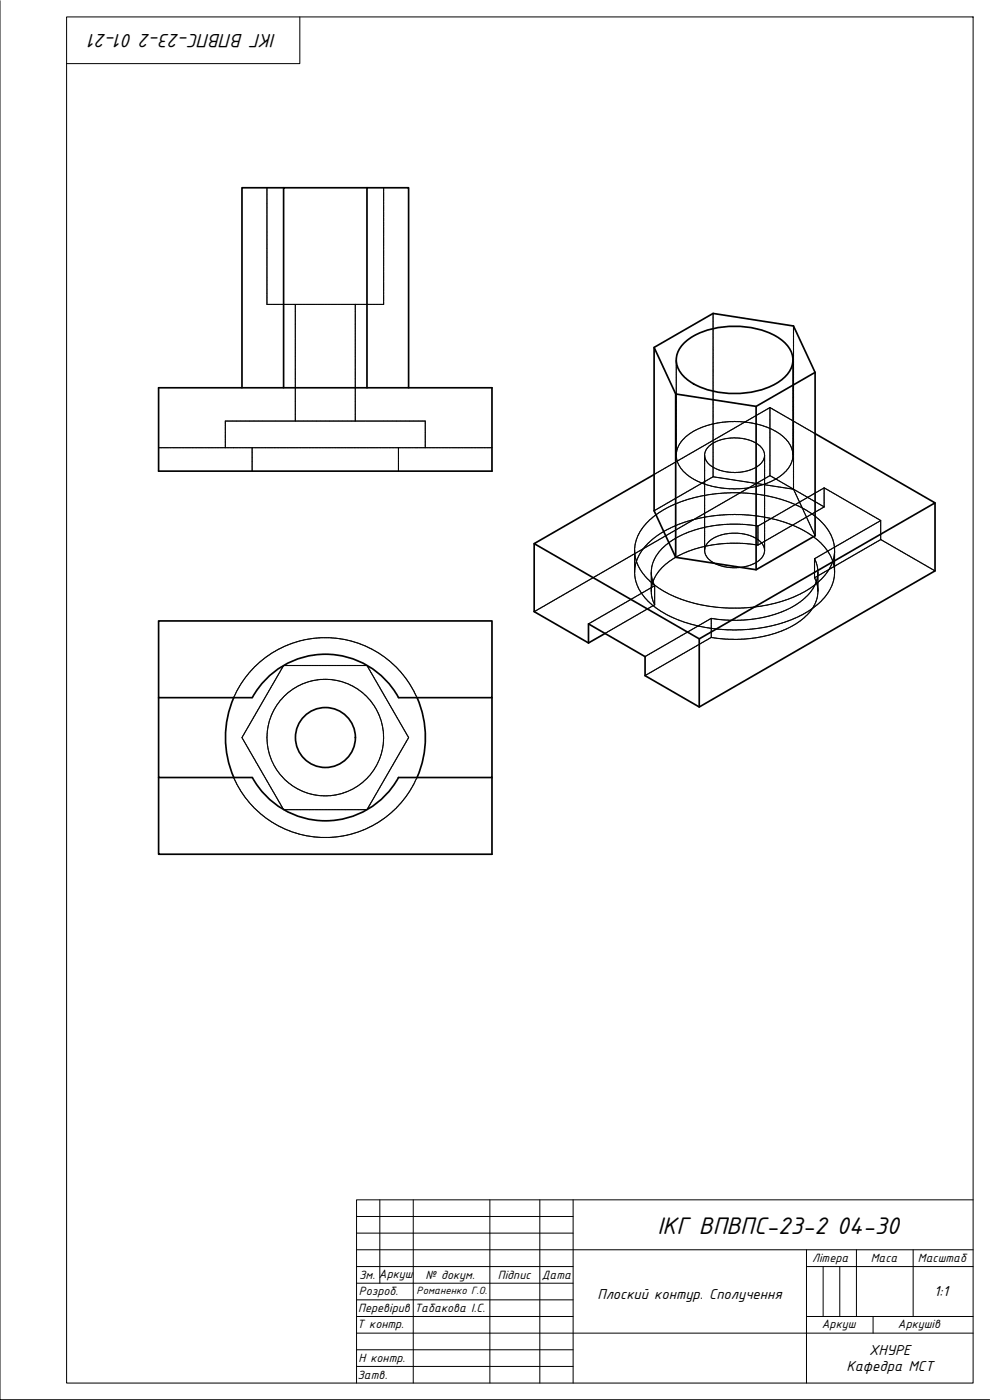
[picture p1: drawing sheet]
<svg xmlns="http://www.w3.org/2000/svg" width="297mm" height="420mm" viewBox="0 0 297 420" stroke-linecap="round" stroke-linejoin="round" font-family="sans-serif">
<defs><g id="words">
<text font-size="7.8" x="197.3" y="370.3">ІКГ ВПВПС-23-2 04-30</text>
<text font-size="6.2" x="82.8" y="10.3" transform="rotate(-180 82.8 10.3)">ІКГ ВПВПС-23-2 01-21</text>
<g font-size="4.7">
<text x="179.2" y="389.7">Плоский контур. Сполучення</text>
<text x="280.3" y="388.9">1:1</text>
<text x="260.8" y="406.5">ХНУРЕ</text>
<text x="254" y="411.5">Кафедра МСТ</text>
</g>
<g font-size="3.9">
<text x="107.7" y="383.7">Зм. Аркуш</text>
<text x="127.7" y="383.8">№ докум.</text>
<text x="149.4" y="383.8">Підпис</text>
<text x="162.6" y="383.8">Дата</text>
<text x="243.7" y="378.8">Літера</text>
<text x="261.2" y="378.7">Маса</text>
<text x="275.4" y="378.8">Масштаб</text>
<text x="107.7" y="388.8">Розроб.</text>
<text x="107.5" y="393.7">Перевірив</text>
<text x="124.3" y="393.8">Табакова І.С.</text>
<text x="107.2" y="398.5">Т контр.</text>
<text x="246.6" y="398.6">Аркуш</text>
<text x="269.4" y="398.7">Аркушів</text>
<text x="107.3" y="413.8">Затв.</text>
<text x="107.6" y="408.7">Н контр.</text>
</g>
<text font-size="3.4" x="125" y="388.4">Романенко Г.О.</text>
</g></defs>
<!-- layer: 0 -->
<g fill="none" stroke="#000" stroke-width=".3">
<path d="M0 .2v419.9h296.9M20 5.1h272v410h-272zM90 5.1v14h-70M107 365.1h65M107 370.1h65M107 375.1h185M114 360.1v25M124 360.1v55M147 360.1v55M162 360.1v55M172 360.1v55M242 375.1v40"/>
<path d="M257 375.1v20M274 375.1v20M292 360.1h-185v55M107 380.1h65M107 385.1h65M107 390.1h65M107 395.1h65M242 380.1h50M242 395.1h50M247 380.1v15M252 380.1v15M262 395.1v5"/>
<path d="M107 400.1h185M107 405.1h65M107 410.1h65"/>
</g>
<!-- layer: MD_Visible -->
<g fill="none" stroke="#000" stroke-width=".51">
<path d="M85.1 56.3h-12.5v60.1M110.1 56.3h-25v60.1M47.6 116.4h100v25h-100zM110.1 116.4v-60.1h12.5v60.1M196.3 104.3l17.7-10.2 24.1 3.7 6.5 14v49l-17.7 10.2-24.2-3.7-6.4-14zM196.3 104.3l6.4 13.9M205.7 102.6a24.8 24.8 0 0 1 19.7-4.3 17.5 17.5 0 0 1 11.4 6.2 6.6 6.6 0 0 1-1.6 9 24.8 24.8 0 0 1-19.8 4.2 17.5 17.5 0 0 1-11.4-6.1 6.6 6.6 0 0 1 1.7-9zM244.6 111.8l-17.7 10.2v49M226.9 122l-24.2-3.8v49.1M244.6 130.1l35.9 20.8-70.7 40.8-49.5-28.5 36-20.8M280.5 150.9v20.4l-70.7 40.9-16.3-9.4v-5.7l-16.9-9.9v5.8M160.3 163.2v20.4l16.3 9.4"/>
<path d="M47.6 186.4h100v23l-28-.1a25 25 0 0 0-43.9 0l-28.1 .1zM181.5 190.1l-4.9 2.9M209.8 191.7v20.5M47.6 209.4v23.9h28.1a25 25 0 0 0 43.9 0h28v-23.9M70.2 209.3a30 30 0 0 0 0 24M125.1 209.3a30 30 0 0 1 0 24M47.6 233.3v23.1h100v-23.1"/>
<circle cx="97.6" cy="221.3" r="9"/>
</g>
<!-- layer: MD_Hidden -->
<g fill="none" stroke="#000" stroke-width=".34">
<path d="M80.1 56.3v.2M80.1 56.6v.3M80.1 56.9v.5M80.1 57.5v.3M80.1 57.9v.3M80.1 58.3v.4M80.1 58.8v.3M80.1 59.2v.3M80.1 59.6v.4M115.1 56.3v.2M115.1 56.6v.3M115.1 56.9v.5"/>
<path d="M115.1 57.5v.3M115.1 57.9v.3M115.1 58.3v.4M115.1 58.8v.3M115.1 59.2v.3M115.1 59.6v.4M80.1 60.1v.3M80.1 60.5v.3M80.1 60.9v.4M80.1 61.4v.3M80.1 61.8v.3M80.1 62.2v.5"/>
<path d="M80.1 62.7v.3M80.1 63.1v.3M80.1 63.5v.3M80.1 63.9v.1M80.1 64.1v.2M80.1 64.4v.3M80.1 64.8v.3M80.1 65.2v.1M80.1 65.4v.3M80.1 65.7v.3M80.1 66.1v.3M80.1 66.5v.1"/>
<path d="M80.1 66.7v.3M80.1 67.1v.3M80.1 67.4v.3M80.1 67.8v.1M80.1 68v.3M80.1 68.4v.3M80.1 68.7v.3M80.1 69.1v.5M80.1 69.7v.3M80.1 70.1v.3M80.1 70.4v.5M80.1 71v.3"/>
<path d="M80.1 71.4v.3M80.1 71.8v.4M80.1 72.3v.3M80.1 72.7v.3M80.1 73.1v.4M80.1 73.6v.3M80.1 74v.3M80.1 74.4v.4M80.1 74.9v.3M80.1 75.3v.3M80.1 75.7v.5M80.1 76.2v.3"/>
<path d="M80.1 76.6v.3M80.1 77v.5M80.1 77.6v.3M80.1 77.9v.3M80.1 78.3v.3M80.1 78.7v.1M80.1 78.9v.3M80.1 79.2v.3M80.1 79.6v.3M115.1 60.1v.3M115.1 60.5v.3M115.1 60.9v.4"/>
<path d="M115.1 61.4v.3M115.1 61.8v.3M115.1 62.2v.5M115.1 62.7v.3M115.1 63.1v.3M115.1 63.5v.3M115.1 63.9v.1M115.1 64.1v.2M115.1 64.4v.3M115.1 64.8v.3M115.1 65.2v.1M115.1 65.4v.3"/>
<path d="M115.1 65.7v.3M115.1 66.1v.3M115.1 66.5v.1M115.1 66.7v.3M115.1 67.1v.3M115.1 67.4v.3M115.1 67.8v.1M115.1 68v.3M115.1 68.4v.3M115.1 68.7v.3M115.1 69.1v.5M115.1 69.7v.3"/>
<path d="M115.1 70.1v.3M115.1 70.4v.5M115.1 71v.3M115.1 71.4v.3M115.1 71.8v.4M115.1 72.3v.3M115.1 72.7v.3M115.1 73.1v.4M115.1 73.6v.3M115.1 74v.3M115.1 74.4v.4M115.1 74.9v.3"/>
<path d="M115.1 75.3v.3M115.1 75.7v.5M115.1 76.2v.3M115.1 76.6v.3M115.1 77v.5M115.1 77.6v.3M115.1 77.9v.3M115.1 78.3v.3M115.1 78.7v.1M115.1 78.9v.3M115.1 79.2v.3M115.1 79.6v.3"/>
<path d="M80.1 91.1l.1 .3M80.1 80v.1M80.1 80.2v.3M80.1 80.6v.3M80.1 80.9v.3M80.1 81.3v.1M80.1 81.5v.3M80.1 81.9v.3M80.1 82.3v.3M80.1 82.6v.1M80.1 82.8v.3M80.1 83.2v.3"/>
<path d="M80.1 83.6v.3M80.1 83.9v.5M80.1 84.5v.3M80.1 84.9v.3M80.1 85.3v.4M80.1 85.8v.3M80.1 86.2v.3M80.1 86.6v.4M80.1 87.1v.3M80.1 87.5v.3M80.1 87.9v.4M80.1 88.4v.3"/>
<path d="M80.1 88.8v.3M80.1 89.2v.5M80.1 89.7v.3M80.1 90.1v.3M80.1 90.5v.5M80.3 91.4h.1M80.5 91.4h.3M80.9 91.4h.3M81.2 91.4h.3M81.6 91.4h.1M81.8 91.4h.3M82.2 91.4h.3"/>
<path d="M82.5 91.4h.3M82.9 91.4h.1M83.1 91.4h.3M83.5 91.4h.3M83.9 91.4h.3M84.2 91.4h.1M84.4 91.4h.3M84.8 91.4h.3M85.2 91.4h.1M85.3 91.4h.2M85.6 91.4h.1M85.7 91.4h.3"/>
<path d="M86.1 91.4h.3M86.5 91.4h.3M86.9 91.4h.1M87 91.4h.3M87.4 91.4h.3M87.8 91.4h.1M88 91.4h.1M88.2 91.4h.1M88.3 91.4h.3M88.6 91.4v.1M88.6 91.6v.3M88.6 91.9v.5"/>
<path d="M88.6 92.5v.3M88.6 92.9v.3M88.6 93.3v.4M88.6 93.8v.3M88.6 94.2v.3M88.6 94.6v.4M88.6 95.1v.3M88.6 95.5v.3M88.6 95.9v.5M88.6 96.4v.3M88.6 96.8v.3M88.6 97.2v.5"/>
<path d="M88.6 97.7v.3M88.6 98.1v.3M88.6 98.5v.3M88.6 98.9v.1M88.6 99.1v.3M88.6 99.4v.3M88.6 99.8v.3M88.7 91.4h.3M89.1 91.4h.3M89.5 91.4h.5M90 91.4h.3M90.4 91.4h.3"/>
<path d="M90.8 91.4h.1M91 91.4h.3M91.4 91.4h.3M91.7 91.4h.3M92.1 91.4h.3M92.5 91.4h.1M92.7 91.4h.3M93 91.4h.3M93.4 91.4h.5M94 91.4h.3M94.4 91.4h.3M94.7 91.4h.5"/>
<path d="M95.3 91.4h.3M95.7 91.4h.1M95.8 91.4h.2M96.1 91.4h.4M96.6 91.4h.3M97 91.4h.3M97.4 91.4h.3M97.7 91.4h.1M97.9 91.4h.3M98.3 91.4h.3M98.7 91.4h.4M99.2 91.4h.3"/>
<path d="M99.6 91.4h.3M100 91.4h.5M100.5 91.4h.3M100.9 91.4h.1M101.1 91.4h.1M101.3 91.4h.5M101.9 91.4h.3M102.2 91.4h.3M102.6 91.4h.5M103.2 91.4h.3M103.5 91.4h.3M103.9 91.4h.3"/>
<path d="M104.3 91.4h.1M104.5 91.4h.3M104.9 91.4h.3M105.2 91.4h.5M105.8 91.4h.1M106 91.4h.1M106.2 91.4h.3M106.6 91.6v.3M106.6 91.9v.5M106.6 92.5v.3M106.6 92.9v.3M106.6 93.3v.4"/>
<path d="M106.6 93.8v.3M106.6 94.2v.3M106.6 94.6v.4M106.6 95.1v.3M106.6 95.5v.3M106.6 95.9v.5M106.6 96.4v.3M106.6 96.8v.3M106.6 97.2v.5M106.6 97.7v.3M106.6 98.1v.3M106.6 98.5v.3"/>
<path d="M106.6 98.9v.1M106.6 99.1v.3M106.6 99.4v.3M106.6 99.8v.3M106.8 91.4l-.2 .1M106.9 91.4h.1M107.1 91.4h.3M107.5 91.4h.3M107.9 91.4h.3M108.2 91.4h.1M108.4 91.4h.3M108.8 91.4h.3"/>
<path d="M109.2 91.4h.3M109.6 91.4h.1M109.7 91.4h.3M110.1 91.4h.3M110.5 91.4h.3M110.9 91.4h.1M111 91.4h.2M111.2 91.4h.1M111.4 91.4h.3M111.8 91.4h.3M112.2 91.4h.1M112.4 91.4h.2"/>
<path d="M112.7 91.4h.3M113.1 91.4h.3M113.5 91.4h.1M113.7 91.4h.1M113.8 91.4h.2M114 91.4h.3M114.4 91.4h.3M114.8 91.4h.1M115.1 91.1l-.1 .3M115.1 80v.1M115.1 80.2v.3M115.1 80.6v.3"/>
<path d="M115.1 80.9v.3M115.1 81.3v.1M115.1 81.5v.3M115.1 81.9v.3M115.1 82.3v.3M115.1 82.6v.1M115.1 82.8v.3M115.1 83.2v.3M115.1 83.6v.3M115.1 83.9v.5M115.1 84.5v.3M115.1 84.9v.3"/>
<path d="M115.1 85.3v.4M115.1 85.8v.3M115.1 86.2v.3M115.1 86.6v.4M115.1 87.1v.3M115.1 87.5v.3M115.1 87.9v.4M115.1 88.4v.3M115.1 88.8v.3M115.1 89.2v.5M115.1 89.7v.3M115.1 90.1v.3"/>
<path d="M115.1 90.5v.5M214 94.1h.1M214 94.2v.3M214 94.6v.3M214 95v.5M214 95.5v.3M214 95.9v.3M214 96.3v.5M214 96.9v.3M214 97.2v.3M214 97.6v.5M214 98.2v.3"/>
<path d="M214 98.6v.2M214 98.9v.5M214 99.5v.3M214 99.9v.3M238.1 97.8v.3M238.1 98.2v.4M238.1 98.7v.3M238.1 99.1v.3M238.1 99.5v.4M88.6 100.2v.1M88.6 100.4v.3M88.6 100.8v.2"/>
<path d="M88.6 101.1v.3M88.6 101.5v.1M88.6 101.7v.3M88.6 102.1v.3M88.6 102.4v.3M88.6 102.8v.1M88.6 103v.3M88.6 103.4v.3M88.6 103.8v.3M88.6 104.1v.5M88.6 104.7v.3M88.6 105.1v.3"/>
<path d="M88.6 105.5v.4M88.6 106v.3M88.6 106.4v.3M88.6 106.8v.4M88.6 107.3v.3M88.6 107.7v.3M88.6 108.1v.4M88.6 108.6v.3M88.6 109v.3M88.6 109.4v.5M88.6 109.9v.3M88.6 110.3v.3"/>
<path d="M88.6 110.7v.5M88.6 111.3v.2M88.6 111.6v.3M88.6 112v.5M88.6 112.6v.3M88.6 112.9v.3M88.6 113.3v.5M88.6 113.9v.3M88.6 114.3v.3M88.6 114.6v.3M88.6 115v.1M88.6 115.2v.3"/>
<path d="M88.6 115.6v.3M88.6 116v.2M88.6 116.3v.1M88.6 116.5v.3M88.6 116.9v.3M88.6 117.3v.3M88.6 117.6v.1M88.6 117.8v.3M88.6 118.2v.3M88.6 118.6v.3M88.6 119h.1M88.6 119.1v.3"/>
<path d="M88.6 119.5v.3M88.6 119.9v.3M106.6 100.2v.1M106.6 100.4v.3M106.6 100.8v.2M106.6 101.1v.3M106.6 101.5v.1M106.6 101.7v.3M106.6 102.1v.3M106.6 102.4v.3M106.6 102.8v.1M106.6 103v.3"/>
<path d="M106.6 103.4v.3M106.6 103.8v.3M106.6 104.1v.5M106.6 104.7v.3M106.6 105.1v.3M106.6 105.5v.4M106.6 106v.3M106.6 106.4v.3M106.6 106.8v.4M106.6 107.3v.3M106.6 107.7v.3M106.6 108.1v.4"/>
<path d="M106.6 108.6v.3M106.6 109v.3M106.6 109.4v.5M106.6 109.9v.3M106.6 110.3v.3M106.6 110.7v.5M106.6 111.3v.2M106.6 111.6v.3M106.6 112v.5M106.6 112.6v.3M106.6 112.9v.3M106.6 113.3v.5"/>
<path d="M106.6 113.9v.3M106.6 114.3v.3M106.6 114.6v.3M106.6 115v.1M106.6 115.2v.3M106.6 115.6v.3M106.6 116v.2M106.6 116.3v.1M106.6 116.5v.3M106.6 116.9v.3M106.6 117.3v.3M106.6 117.6v.1"/>
<path d="M106.6 117.8v.3M106.6 118.2v.3M106.6 118.6v.3M106.6 119h.1M106.6 119.1v.3M106.6 119.5v.3M106.6 119.9v.3M202.9 108v.1M202.9 108.2v.5M202.9 108.8v.3M202.9 109.1v.3M202.9 109.5v.5"/>
<path d="M202.9 110.1v.3M202.9 110.4v.3M202.9 110.8v.3M202.9 111.2v.1M202.9 111.4v.3M202.9 111.8v.3M202.9 112.1v.3M202.9 112.5v.1M202.9 112.7v.3M202.9 113.1v.3M202.9 113.5v.2M202.9 113.8v.1"/>
<path d="M202.9 114v.3M202.9 114.4v.3M202.9 114.8v.3M202.9 115.1v.1M202.9 115.3v.3M202.9 115.7v.3M202.9 116.1v.3M202.9 116.5v.4M202.9 117v.3M202.9 117.4v.3M202.9 117.8v.4M202.9 118.3v.3"/>
<path d="M202.9 118.7v.3M202.9 119.1v.4M202.9 119.6v.3M214 100.2v.3M214 100.6v.1M214 100.8v.3M214 101.2v.3M214 101.6v.3M214 101.9v.1M214 102.1v.3M214 102.5v.3M214 102.9v.3"/>
<path d="M214 103.3h.1M214 103.4v.3M214 103.8v.3M214 104.2v.3M214 104.6v.4M214 105.1v.3M214 105.5v.3M214 105.9v.4M214 106.4v.3M214 106.8v.3M214 107.2v.5M214 107.7v.3"/>
<path d="M214 108.1v.3M214 108.5v.5M214 109.1v.2M214 109.4v.3M214 109.8v.5M214 110.4v.3M214 110.7v.3M214 111.1v.5M214 111.7v.3M214 112.1v.3M214 112.4v.5M214 113v.3"/>
<path d="M214 113.4v.3M214 113.7v.3M214 114.1v.1M214 114.3v.3M214 114.7v.3M214 115.1v.3M214 115.4v.1M214 115.6v.3M214 116v.3M214 116.4v.3M214 116.8h.1M214 116.9v.3"/>
<path d="M214 117.3v.3M214 117.7v.3M214 118.1v.4M214 118.6v.3M214 119v.3M214 119.4v.4M214 119.9v.3M237.9 108v.1M237.9 108.2v.5M237.9 108.8v.3M237.9 109.1v.3M237.9 109.5v.5"/>
<path d="M237.9 110.1v.3M237.9 110.4v.3M237.9 110.8v.3M237.9 111.2v.1M237.9 111.4v.3M237.9 111.8v.3M237.9 112.1v.3M237.9 112.5v.1M237.9 112.7v.3M237.9 113.1v.3M237.9 113.5v.2M237.9 113.8v.1"/>
<path d="M237.9 114v.3M237.9 114.4v.3M237.9 114.8v.3M237.9 115.1v.1M237.9 115.3v.3M237.9 115.7v.3M237.9 116.1v.3M237.9 116.5v.4M237.9 117v.3M237.9 117.4v.3M237.9 117.8v.4M237.9 118.3v.3"/>
<path d="M237.9 118.7v.3M237.9 119.1v.4M237.9 119.6v.3M238.1 100v.3M238.1 100.4v.3M238.1 100.8v.5M238.1 101.3v.3M238.1 101.7v.3M238.1 102.1v.5M238.1 102.7v.3M238.1 103v.3M238.1 103.4v.5"/>
<path d="M238.1 104v.3M238.1 104.4v.2M238.1 104.7v.3M238.1 105.1v.1M238.1 105.3v.3M238.1 105.7v.3M238.1 106v.3M238.1 106.4v.1M238.1 106.6v.3M238.1 107v.3M238.1 107.4v.3M238.1 107.7v.1"/>
<path d="M238.1 107.9v.3M238.1 108.3v.3M238.1 108.7v.3M238.1 109.1v.4M238.1 109.6v.3M238.1 110v.3M238.1 110.4v.4M238.1 110.9v.3M238.1 111.3v.3M238.1 111.7v.4M238.1 112.2v.3M238.1 112.6v.3"/>
<path d="M238.1 113v.5M238.1 113.5v.3M238.1 113.9v.3M238.1 114.3v.5M238.1 114.9v.2M238.1 115.2v.3M238.1 115.6v.5M238.1 116.2v.3M238.1 116.5v.3M238.1 116.9v.5M238.1 117.5v.3M238.1 117.9v.3"/>
<path d="M238.1 118.2v.3M238.1 118.6v.1M238.1 118.8v.3M238.1 119.2v.3M238.1 119.5v.3M238.1 119.9v.1M47.6 134.4h.2M47.9 134.4h.3M48.3 134.4h.5M48.9 134.4h.2M49.2 134.4h.3M49.6 134.4h.5"/>
<path d="M50.2 134.4h.3M50.5 134.4h.3M50.9 134.4h.5M51.5 134.4h.3M51.9 134.4h.3M52.2 134.4h.5M52.8 134.4h.3M53.2 134.4h.3M53.6 134.4h.4M54.1 134.4h.3M54.5 134.4h.3M54.9 134.4h.4"/>
<path d="M55.4 134.4h.3M55.8 134.4h.3M56.2 134.4h.4M56.7 134.4h.3M57.1 134.4h.3M57.5 134.4h.5M58 134.4h.3M58.4 134.4h.3M58.8 134.4h.5M59.4 134.4h.2M59.7 134.4h.3M60.1 134.4h.5"/>
<path d="M60.7 134.4h.3M61 134.4h.3M61.4 134.4h.3M61.8 134.4h.1M62 134.4h.3M62.4 134.4h.3M62.7 134.4h.3M63.1 134.4h.1M63.3 134.4h.3M63.7 134.4h.3M64.1 134.4h.2M64.4 134.4h.1"/>
<path d="M64.6 134.4h.3M65 134.4h.3M65.4 134.4h.3M65.7 134.4h.1M65.9 134.4h.3M66.3 134.4h.3M66.7 134.4h.3M67.1 134.4h.1M67.2 134.4h.3M67.6 134.1v.3h.3M67.6 126.6v.3M67.6 127v.4"/>
<path d="M67.6 127.5v.3M67.6 127.9v.3M67.6 128.3v.4M67.6 128.8v.3M67.6 129.2v.3M67.6 129.6v.4M67.6 130.1v.3M67.6 130.5v.3M67.6 130.9v.5M67.6 131.4v.3M67.6 131.8v.3M67.6 132.2v.5"/>
<path d="M67.6 132.8v.3M67.6 133.1v.3M67.6 133.5v.5M67.6 126.4v.1M67.7 126.4h.3M68 134.4h.3M68.1 126.4h.3M68.4 134.4h.1M68.5 126.4h.1M68.5 134.4h.3M68.7 126.4h.1M68.8 126.4h.2"/>
<path d="M68.9 134.4h.3M69 126.4h.3M69.3 134.4h.3M69.4 126.4h.2M69.6 126.4h.3M69.7 134.4h.1M69.8 134.4h.4M70 126.4h.3M70.3 134.4h.1M70.4 126.4h.3M70.4 134.4h.3M70.7 126.4h.5"/>
<path d="M70.8 134.4h.3M71.2 134.4h.3M71.3 126.4h.3M71.6 134.4h.1M71.7 126.4h.3M71.8 134.4h.3M72.1 126.4h.4M72.1 134.4h.2M72.3 134.4h.1M72.5 134.4h.3M72.6 126.4h.3M72.9 134.4h.1"/>
<path d="M73 126.4h.3M73.1 134.4h.3M73.4 126.4h.4M73.4 134.4h.3M73.8 134.4h.3M73.9 126.4h.1M74.1 126.4h.1M74.2 134.4h.1M74.3 126.4h.3M74.4 134.4h.3M74.7 126.4h.4M74.8 134.4h.1"/>
<path d="M74.9 134.4h.2M75.1 134.4h.3M75.2 126.4h.3M75.5 134.4h.5M75.6 126.4h.3M75.6 134.4v.4M75.6 134.9v.3M75.6 135.3v.3M75.6 135.7v.4M75.6 136.2v.3M75.6 136.6v.3M75.6 137v.5"/>
<path d="M75.6 137.5v.3M75.6 137.9v.3M75.6 138.3v.5M75.6 138.9v.2M75.6 139.2v.3M75.6 139.6v.5M76 126.4h.5M76.1 134.4h.3M76.5 134.4h.3M76.5 126.4h.3M76.8 134.4h.5M76.9 126.4h.1"/>
<path d="M77.1 126.4h.1M77.3 126.4h.5M77.4 134.4h.3M77.8 134.4h.1M77.9 126.4h.2M77.9 134.4h.2M78.1 134.4h.5M78.2 126.4h.3M78.6 126.4h.5M78.7 134.4h.3M79.1 134.4h.3M79.2 126.4h.3"/>
<path d="M79.5 134.4h.4M79.5 126.4h.3M79.9 126.4h.3M80 134.4h.3M80.3 126.4h.1M80.4 134.4h.3M80.5 126.4h.3M80.8 134.4h.4M80.9 126.4h.3M81.2 126.4h.3M81.3 134.4h.3M81.6 126.4h.1"/>
<path d="M81.7 134.4h.3M81.8 126.4h.3M82.1 134.4h.4M82.2 126.4h.3M82.5 126.4h.2M82.6 134.4h.3M82.7 126.4h.1M82.9 126.4h.1M83 134.4h.3M83.1 126.4h.3M83.4 134.4h.5M83.5 126.4h.3"/>
<path d="M83.9 126.4h.3M83.9 134.4h.3M84.2 126.4h.1M84.3 134.4h.3M84.4 126.4h.3M84.7 134.4h.5M84.8 126.4h.3M85.2 126.4h.3M85.3 134.4h.3M85.6 126.4h.1M85.6 134.4h.3M85.7 126.4h.3"/>
<path d="M86 134.4h.5M86.1 126.4h.3M86.5 126.4h.3M86.6 134.4h.3M86.9 126.4h.1M87 134.4h.2M87 126.4h.3M87.3 134.4h.5M87.4 126.4h.3M87.8 126.4h.3M87.9 134.4h.3M88.2 126.4h.1"/>
<path d="M88.3 134.4h.3M88.3 126.4h.3M88.6 120.3v.4M88.6 120.8v.3M88.6 121.2v.3M88.6 121.6v.4M88.6 122.1v.3M88.6 122.5v.3M88.6 122.9v.5M88.6 123.4v.3M88.6 123.8v.3M88.6 124.2v.5"/>
<path d="M88.6 124.8v.3M88.6 125.1v.3M88.6 125.5v.5M88.6 126.1v.3M88.6 134.4h.5M88.7 126.4h.3M89.1 126.4h.3M89.2 134.4h.3M89.5 126.4h.5M89.6 134.4h.3M90 134.4h.4M90 126.4h.3"/>
<path d="M90.4 126.4h.3M90.5 134.4h.3M90.8 126.4h.5M90.9 134.4h.3M91.3 134.4h.4M91.4 126.4h.3M91.7 126.4h.3M91.8 134.4h.3M92.1 126.4h.5M92.2 134.4h.3M92.6 134.4h.4M92.7 126.4h.3"/>
<path d="M93 126.4h.2M93.1 134.4h.3M93.2 126.4h.1M93.4 126.4h.5M93.5 134.4h.3M93.9 134.4h.3M94 126.4h.3M94.3 134.4h.1M94.4 126.4h.3M94.4 134.4h.3M94.7 126.4h.5M94.8 134.4h.3"/>
<path d="M95.2 134.4h.3M95.3 126.4h.1M95.5 126.4h.1M95.6 134.4h.1M95.7 126.4h.3M95.8 134.4h.3M96.1 126.4h.4M96.1 134.4h.3M96.5 134.4h.3M96.6 126.4h.3M96.9 134.4h.1M97 126.4h.3"/>
<path d="M97.1 134.4h.3M97.4 126.4h.3M97.5 134.4h.2M97.7 126.4h.1M97.8 134.4h.3M97.9 126.4h.3M98.2 134.4h.1M98.3 126.4h.3M98.4 134.4h.3M98.7 126.4h.4M98.8 134.4h.3M99.1 134.4h.3"/>
<path d="M99.2 126.4h.3M99.5 134.4h.1M99.6 126.4h.3M99.7 134.4h.3M100 126.4h.5M100.1 134.4h.3M100.5 134.4h.3M100.5 126.4h.3M100.8 134.4h.1M100.9 126.4h.3M101 134.4h.3M101.3 126.4h.5"/>
<path d="M101.4 134.4h.3M101.8 134.4h.3M101.9 126.4h.3M102.2 134.4h.4M102.2 126.4h.3M102.6 126.4h.5M102.7 134.4h.3M103.1 134.4h.3M103.2 126.4h.3M103.5 134.4h.4M103.5 126.4h.3M103.9 126.4h.5"/>
<path d="M104 134.4h.3M104.4 134.4h.3M104.5 126.4h.3M104.8 134.4h.4M104.9 126.4h.3M105.2 126.4h.5M105.3 134.4h.3M105.7 134.4h.3M105.8 126.4h.3M106.1 134.4h.5M106.2 126.4h.1M106.3 126.4h.2"/>
<path d="M106.6 126.1v.3h.2M106.6 120.3v.4M106.6 120.8v.3M106.6 121.2v.3M106.6 121.6v.4M106.6 122.1v.3M106.6 122.5v.3M106.6 122.9v.5M106.6 123.4v.3M106.6 123.8v.3M106.6 124.2v.5M106.6 124.8v.3"/>
<path d="M106.6 125.1v.3M106.6 125.5v.5M106.6 134.4h.3M106.9 126.4h.1M107 134.4h.3M107.1 126.4h.3M107.4 134.4h.5M107.5 126.4h.3M107.9 126.4h.3M107.9 134.4h.3M108.2 126.4h.1M108.3 134.4h.3"/>
<path d="M108.4 126.4h.3M108.7 134.4h.5M108.8 126.4h.3M109.2 126.4h.3M109.3 134.4h.3M109.6 126.4h.1M109.6 134.4h.3M109.7 126.4h.3M110 134.4h.5M110.1 126.4h.3M110.5 126.4h.3M110.6 134.4h.3"/>
<path d="M110.9 126.4h.1M111 134.4h.3M111 126.4h.3M111.3 134.4h.5M111.4 126.4h.3M111.8 126.4h.3M111.9 134.4h.3M112.2 126.4h.1M112.3 134.4h.3M112.4 126.4h.2M112.6 134.4h.5M112.7 126.4h.3"/>
<path d="M113.1 126.4h.3M113.2 134.4h.3M113.5 126.4h.1M113.6 134.4h.3M113.7 126.4h.3M114 134.4h.4M114 126.4h.3M114.4 126.4h.2M114.5 134.4h.3M114.6 126.4h.1M114.8 126.4h.1M114.9 134.4h.3"/>
<path d="M115 126.4h.3M115.3 134.4h.4M115.4 126.4h.3M115.7 126.4h.3M115.8 134.4h.3M116.1 126.4h.5M116.2 134.4h.3M116.6 134.4h.5M116.7 126.4h.3M117.1 126.4h.2M117.1 134.4h.2M117.3 134.4h.1"/>
<path d="M117.4 126.4h.5M117.5 134.4h.3M117.9 134.4h.5M118 126.4h.3M118.4 126.4h.3M118.4 134.4h.3M118.7 126.4h.5M118.8 134.4h.3M119.2 134.4h.5M119.3 126.4h.3M119.5 134.4v.4M119.5 134.9v.3"/>
<path d="M119.5 135.3v.3M119.5 135.7v.4M119.5 136.2v.3M119.5 136.6v.3M119.5 137v.5M119.5 137.5v.3M119.5 137.9v.3M119.5 138.3v.5M119.5 138.9v.2M119.5 139.2v.3M119.5 139.6v.5M119.7 126.4h.3"/>
<path d="M119.8 134.4h.3M120.1 126.4h.4M120.1 134.4h.2M120.3 134.4h.1M120.5 134.4h.3M120.6 126.4h.3M120.9 134.4h.1M121 126.4h.3M121.1 134.4h.3M121.4 126.4h.4M121.5 134.4h.3M121.8 134.4h.3"/>
<path d="M121.9 126.4h.3M122.2 134.4h.1M122.3 126.4h.1M122.4 134.4h.3M122.5 126.4h.1M122.7 126.4h.4M122.8 134.4h.1M122.9 134.4h.2M123.1 134.4h.3M123.2 126.4h.3M123.5 134.4h.1M123.6 126.4h.3"/>
<path d="M123.7 134.4h.3M124 126.4h.5M124.1 134.4h.3M124.5 134.4h.3M124.5 126.4h.2M124.7 126.4h.1M124.8 134.4h.1M124.9 126.4h.3M125 134.4h.3M125.3 126.4h.1M125.4 134.4h.1M125.5 126.4h.1"/>
<path d="M125.6 134.4h.3M125.6 126.4h.2M125.9 126.4h.3M126 134.4h.3M126.2 126.4h.3M126.4 134.4h.3M126.6 126.4h.3M126.7 134.4h.1M126.9 134.4h.3M127 126.4h.1M127.2 126.4h.1M127.3 126.4h.2"/>
<path d="M127.6 126.4v.1M127.6 134.1v.3h-.3M127.6 126.6v.3M127.6 127v.4M127.6 127.5v.3M127.6 127.9v.3M127.6 128.3v.4M127.6 128.8v.3M127.6 129.2v.3M127.6 129.6v.4M127.6 130.1v.3M127.6 130.5v.3"/>
<path d="M127.6 130.9v.5M127.6 131.4v.3M127.6 131.8v.3M127.6 132.2v.5M127.6 132.8v.3M127.6 133.1v.3M127.6 133.5v.5M127.7 134.4h.3M128.1 134.4h.1M128.2 134.4h.3M128.6 134.4h.3M129 134.4h.3"/>
<path d="M129.4 134.4h.1M129.5 134.4h.3M129.9 134.4h.3M130.3 134.4h.3M130.7 134.4h.1M130.9 134.4h.2M131.2 134.4h.3M131.6 134.4h.3M132 134.4h.1M132.2 134.4h.3M132.5 134.4h.3M132.9 134.4h.3"/>
<path d="M133.3 134.4h.1M133.5 134.4h.3M133.9 134.4h.3M134.2 134.4h.3M134.6 134.4h.5M135.2 134.4h.3M135.6 134.4h.2M135.9 134.4h.5M136.5 134.4h.3M136.9 134.4h.3M137.2 134.4h.5M137.8 134.4h.3"/>
<path d="M138.2 134.4h.3M138.6 134.4h.4M139.1 134.4h.3M139.5 134.4h.3M139.9 134.4h.4M140.4 134.4h.3M140.8 134.4h.3M141.2 134.4h.4M141.7 134.4h.3M142.1 134.4h.3M142.5 134.4h.5M143 134.4h.3"/>
<path d="M143.4 134.4h.3M143.8 134.4h.5M144.4 134.4h.3M144.7 134.4h.3M145.1 134.4h.5M145.7 134.4h.3M146 134.4h.3M146.4 134.4h.5M147 134.4h.3M147.4 134.4h.2M200.4 140l-.1 .1M200.5 139.9l-.1 .1"/>
<path d="M201 139.7l-.4 .2M201.2 139.5l-.1 .1M201.3 139.4v.1M201.5 139.4h-.1M201.7 139.3h-.2M202 139.1l-.3 .1M202.1 139h.1M202.3 138.9h-.1M202.5 138.8l-.1 .1M202.8 138.6l-.3 .2M202.9 120v.3M202.9 120.4v.5"/>
<path d="M202.9 120.9v.3M202.9 121.3v.3M202.9 121.7v.5M202.9 122.3v.3M202.9 122.6v.3M202.9 123v.5M202.9 123.6v.3M202.9 124v.2M202.9 124.3v.3M202.9 124.7v.1M202.9 124.9v.3M202.9 125.3v.3"/>
<path d="M202.9 125.6v.3M202.9 126v.1M202.9 126.2v.3M202.9 126.6v.3M202.9 127v.3M202.9 127.3v.1M202.9 127.5v.3M202.9 127.9v.3M202.9 128.3v.3M202.9 128.7v.4M202.9 129.2v.3M202.9 129.6v.3"/>
<path d="M202.9 130v.4M202.9 130.5v.3M202.9 130.9v.3M202.9 131.3v.4M202.9 131.8v.3M202.9 132.2v.3M202.9 132.6v.5M202.9 133.1v.3M202.9 133.5v.3M202.9 133.9v.5M202.9 134.5v.2M202.9 134.8v.3"/>
<path d="M202.9 135.2v.5M202.9 135.8v.3M202.9 136.1v.5M202.9 136.7v.1M202.9 136.1v.3M202.9 136.9v.1M202.9 137.1v.1M202.9 137.2l.1 .2M203 135.6v.1M203 138.5l-.1 .1M203 137.6l.1 .3M203 135.8l-.1 .3"/>
<path d="M203 137.5v.1M203.1 138v.1M203.1 135.2l-.1 .3M203.1 138.4l-.1 .1M203.1 138.2l.1 .1M203.2 135l-.1 .1M203.2 138.3v.2M203.2 138.5l.1 .1M203.3 138.3l-.1 .1M203.3 138.7v.1M203.4 138.9v.1M203.5 138.2l-.1 .1"/>
<path d="M203.5 139.1h.1M203.5 134.2l-.3 .8M203.5 139.2l.1 .1M203.5 134v.1M203.6 139.4v.1M203.6 138.1l-.1 .1M203.6 133.8l-.1 .1M203.7 133.6l-.1 .1M203.7 139.6l.1 .1M203.8 139.7v.1M203.9 139.9v.1M204 138l-.3 .1"/>
<path d="M204 133.1l-.3 .5M204.1 137.8l-.1 .1M204.1 133l-.1 .1M204.2 132.8l-.1 .1M204.3 137.8h-.1M204.3 132.7l-.1 .1M204.4 132.5l-.1 .1M204.4 137.7h-.1M204.5 132.4l-.1 .1M204.8 132.1l-.2 .2M204.9 137.4l-.4 .2M205 131.8l-.2 .2"/>
<path d="M205.1 137.3l-.1 .1M205.2 137.2h-.1M205.4 137.1l-.1 .1M205.4 131.4l-.3 .4M205.5 131.3l-.1 .1M205.7 131.1l-.1 .1M205.9 136.8l-.5 .3M206 136.7v.1M206.1 130.8l-.4 .3M206.2 136.7h-.1M206.4 136.5l-.1 .1M206.4 130.6l-.2 .2"/>
<path d="M206.5 136.4l-.1 .1M206.7 136.4h-.1M206.7 130.3l-.2 .2M206.8 130.2v.1M206.9 136.3h-.1M207 136.2h-.1M207 130.1l-.1 .1M207.1 130v.1M207.2 136.1h-.1M207.3 129.9l-.1 .1M207.3 136v.1M207.5 129.8l-.2 .1"/>
<path d="M207.6 129.7l-.1 .1M207.7 135.8l-.3 .1M207.8 129.6l-.1 .1M207.9 135.7l-.2 .1M207.9 129.5v.1M208 135.6l-.1 .1M208.1 129.4l-.1 .1M208.2 135.5l-.1 .1M208.3 135.4l-.1 .1M208.6 129.2l-.4 .2M208.8 135.1l-.4 .3M209 135l-.1 .1"/>
<path d="M209.1 135h-.1M209.1 128.9l-.4 .2M209.3 128.8l-.1 .1M209.3 134.9h-.1M209.8 128.6l-.5 .2M210 134.5l-.7 .3M210.1 134.4l-.1 .1M210.3 134.3l-.1 .1M210.4 134.2l-.1 .1M210.5 128.3l-.7 .3M210.6 134.1l-.1 .1M210.8 134l-.1 .1"/>
<path d="M210.8 128.1l-.3 .2M210.9 133.9l-.1 .1M211 128.1h-.1M211.1 133.8l-.1 .1M211.2 133.7v.1M211.4 136.4l.1 .4M211.4 136.8v.3M211.4 137.2v.3M211.4 137.5v.5M211.4 138.1v.3M211.4 138.5v.3M211.4 138.9v.4"/>
<path d="M211.4 139.4v.3M211.4 139.8v.3M211.4 133.6l-.1 .1M211.5 136.9v.3M211.5 136.1v.2M211.5 137.3v.1M211.5 136v.1M211.5 137.5l.1 .3M211.6 135.6l-.1 .3M211.6 133.6h-.1M211.7 137.8v.1M211.8 138l.2 .4"/>
<path d="M211.8 133.4l-.2 .1M211.8 135.1l-.2 .5M211.9 127.8l-.8 .3M211.9 134.9l-.1 .1M211.9 133.4h-.1M212 138.5l.1 .1M212 134.8l-.1 .1M212 133.3h.1M212 127.7v.1M212.1 134.6l-.1 .1M212.1 138.6l.1 .1M212.2 138.8l.1 .1"/>
<path d="M212.2 134.5l-.1 .1M212.2 133.2h-.1M212.3 134.3v.1M212.3 138.9l.1 .1M212.4 133.1h-.1M212.4 127.6l-.3 .1M212.5 139.1l.2 .2M212.5 127.6h.1M212.6 133l-.2 .1M212.6 134.1l-.2 .2M212.7 139.3l.2 .1M212.8 127.5l-.1 .1"/>
<path d="M212.9 139.4l.2 .3M212.9 132.8l-.3 .1M213 132.7l-.1 .1M213.1 139.7l.2 .1M213.1 133.6l-.5 .4M213.2 132.6l-.1 .1M213.3 139.8l.1 .1M213.3 133.4l-.1 .1M213.3 127.4l-.4 .1M213.4 132.5l-.1 .1M213.4 127.3h.1M213.5 139.9l.1 .1"/>
<path d="M213.6 127.3h.1M213.6 140l.3 .2M213.7 127.3h.2M213.8 133.1l-.4 .3M213.9 132.2l-.5 .3M213.9 133l-.1 .1M214 120.3v.3M214 120.7v.5M214 121.2v.3M214 121.6v.3M214 122v.5M214 122.6v.3"/>
<path d="M214 122.9v.3M214 123.3v.5M214 123.9v.3M214 124.2v.3M214 124.6v.5M214 125.2v.3M214 125.6v.3M214 125.9v.3M214 126.3v.1M214 126.5v.3M214 126.9v.3M214 127.6v.1"/>
<path d="M214 127.8v.3M214 128.2v.3M214 128.6v.3M214 128.9v.1M214 129.1v.3M214 129.5v.3M214 129.9v.3M214 130.3v.4M214 130.8v.3M214 131.2v.3M214 131.6v.4M214 132.1v.3"/>
<path d="M214 132.5v.3M214 132.9v.5M214 133.4v.3M214 133.8v.3M214 134.2v.5M214 134.7v.3M214 135.1v.3M214 135.5v.5M214 136.1v.3M214 136.4v.3M214 136.8v.5M214 137.4v.3"/>
<path d="M214 137.8v.2M214 138.1v.5M214 138.7v.3M214 139.1v.3M214 139.4v.3M214 139.8v.1M214 140v.3M214 132.1l-.1 .1M214.1 132.9l-.1 .1M214.1 127.2l-.1 .4M214.1 127.2h.1M214.2 132l-.1 .1"/>
<path d="M214.2 132.8v.1M214.3 132h-.1M214.4 132.8h-.1M214.4 127.1l-.1 .1M214.5 131.9h-.1M214.6 132.7h-.1M214.8 131.7l-.3 .1M214.9 132.5l-.3 .1M215 131.6h-.1M215 127l-.5 .1M215.1 131.5h.1M215.3 132.3l-.3 .2"/>
<path d="M215.3 131.4h-.1M215.3 126.9l-.2 .1M215.4 126.9h.1M215.4 132.3h-.1M215.6 132.2h-.1M215.6 131.2l-.3 .2M215.7 126.9h-.1M215.8 126.9h.1M215.8 131.1h-.1M216 131l-.1 .1M216 126.8h.1M216.1 130.9l-.1 .1"/>
<path d="M216.3 130.8l-.1 .1M216.3 126.8h-.1M216.3 132l-.6 .2M216.3 126.8h.2M216.5 130.7l-.2 .1M216.5 131.9l-.1 .1M216.5 126.7h.2M216.8 130.6l-.3 .1M216.9 131.8l-.3 .1M217 130.4l-.2 .1M217 126.7h-.3M217 131.8h.1"/>
<path d="M217.1 130.3l-.1 .1M217.3 130.3h-.1M217.4 126.7h-.3M217.4 131.7l-.3 .1M217.6 131.7h-.1M217.8 130l-.5 .2M217.8 126.6l-.3 .1M217.8 126.6h.1M217.9 129.9l-.1 .1M218 131.6l-.3 .1M218 126.6h.1M218.1 129.8h-.1"/>
<path d="M218.2 126.6h.1M218.2 129.7l-.1 .1M218.4 131.6h-.3M218.4 126.6h.1M218.5 131.5l-.1 .1M218.6 131.5h.1M218.7 126.5l-.1 .1M218.7 129.4l-.4 .3M218.8 131.5h.1M218.8 126.5h.4M218.9 129.3l-.1 .1M219 131.5h.1"/>
<path d="M219 129.2l-.1 .1M219.2 129.1l-.1 .1M219.3 131.4l-.1 .1M219.3 131.4h.2M219.3 126.5h.3M219.5 131.4h.3M219.7 128.9l-.4 .2M219.7 126.5h.3M219.9 128.8h-.1M220 128.7h-.1M220.2 128.6l-.1 .1M220.2 131.4h-.3"/>
<path d="M220.3 131.4h.5M220.3 128.5h.1M220.5 128.4h-.1M220.6 126.5h-.5M220.6 126.5h.2M220.7 128.3l-.1 .1M220.8 126.5h.1M220.9 131.4h.2M220.9 128.2l-.2 .1M221 128.1l-.1 .1M221 126.5h.3M221.1 128v.1"/>
<path d="M221.2 131.4h.2M221.3 127.9l-.1 .1M221.4 131.4h.1M221.4 126.5h.1M221.6 126.5h.3M221.6 131.5h.3M221.7 127.7l-.3 .2M221.8 127.6l-.1 .1M222 131.5h.1M222 127.6h-.1M222 126.5l.2 .1M222.1 127.5h-.1"/>
<path d="M222.2 131.5l.3 .1M222.3 126.6h.3M222.5 131.6l.5 .1M222.6 127.2l-.4 .2M222.7 126.6h.1M222.8 127.1h-.1M222.9 126.6h.1M222.9 127h-.1M223.1 126.6l.1 .1M223.1 126.9l-.1 .1M223.1 131.7h.5M223.3 126.8h-.1"/>
<path d="M223.3 126.7h.3M223.6 126.6l-.3 .1M223.6 131.7l.2 .1M223.6 126.7h.1M223.8 126.5l-.2 .1M223.8 131.8h.1M223.8 126.7h.3M224 131.9h.1M224.1 126.3l-.3 .2M224.2 131.9l.1 .1M224.2 126.7l.3 .1M224.2 126.2v.1"/>
<path d="M224.4 132l.4 .1M224.4 126.2h-.1M224.6 126l-.1 .1M224.6 126.8h.1M224.7 125.9l-.1 .1M224.7 126.8l.3 .1M224.9 132.1l.1 .1M224.9 125.9h-.1M225 125.8h.1M225.1 132.2l.6 .2M225.1 126.9h.2M225.2 125.6l-.1 .1"/>
<path d="M225.3 126.9h.1M225.4 125.6h-.1M225.5 127h.1M225.7 127l.4 .1M225.8 132.5h.1M225.9 125.3l-.5 .2M225.9 132.5l.3 .2M226 125.2l-.1 .1M226.2 125.1l-.1 .1M226.2 127.1l.5 .1M226.3 132.7l.6 .3M226.4 125l-.1 .1"/>
<path d="M226.5 124.9l-.1 .1M226.7 124.8l-.1 .1M226.8 127.2l.3 .1M226.9 124.7l-.2 .1M226.9 133.1h.1M227 124.6l-.1 .1M227.1 133.1l.1 .1M227.1 127.3h.1M227.2 124.5l-.1 .1M227.2 133.3h.2M227.3 140h-.1M227.3 127.3l.5 .2"/>
<path d="M227.4 133.4h.1M227.5 139.8l-.2 .1M227.6 133.5l.4 .3M227.6 139.7l-.1 .1M227.7 124.2l-.5 .3M227.8 139.6l-.2 .1M227.8 124.2h-.1M227.9 139.5l-.1 .1M227.9 127.5h.1M228 124.1h-.1M228 133.8l.3 .4M228 139.4h-.1"/>
<path d="M228 127.5l.2 .1M228.1 124h-.1M228.2 127.6h.1M228.4 134.2l.2 .3M228.4 127.6l.1 .1M228.4 139l-.3 .3M228.6 138.8l-.1 .1M228.6 127.7h.1M228.6 134.5l.1 .1M228.6 138.7v.1M228.8 134.7v.1M228.8 138.5l-.1 .1"/>
<path d="M228.8 127.7l.6 .3M228.8 123.6l-.6 .4M228.9 134.8v.1M228.9 138.3l-.1 .2M228.9 135l.1 .1M228.9 123.5v.1M229 138.2l-.1 .1M229 135.2l.1 .1M229.1 138l-.1 .1M229.1 135.3l.1 .1M229.1 123.4l-.1 .1M229.1 137.9v.1"/>
<path d="M229.2 135.5v.1M229.2 135.7l.1 .3M229.3 123.3l-.1 .1M229.4 136v.1M229.4 136.2v.3M229.4 136.6v.1M229.4 136.8v.3M229.4 137.5v-.3l-.2 .6M229.4 137.5v.5M229.4 138.1v.3M229.4 138.5v.3M229.4 138.9v.4"/>
<path d="M229.4 139.4v.3M229.4 139.8v.3M229.4 123.2l-.1 .1M229.5 128h.1M229.6 123.1l-.1 .1M229.7 128.1l.6 .2M229.8 123l-.1 .1M229.9 122.9l-.1 .1M230.1 122.9h-.1M230.3 122.8h-.1M230.3 128.3l.2 .1M230.4 122.7h-.1"/>
<path d="M230.5 128.4h.1M230.6 122.6h-.1M230.7 128.4l.1 .1M230.8 122.5l-.2 .1M230.9 128.5l.1 .1M230.9 122.4h-.1M231 122.3h.1M231 122.3l.3 .2M231 122.3v.3M231 122.7v.3M231 123.1v.5M231 123.7v.3"/>
<path d="M231 124v.3M231 124.4v.5M231 125v.3M231 125.3v.3M231 125.7v.5M231 126.3v.3M231 126.7v.3M231 127v.5M231 127.6v.3M231 128v.3M231 128.4v.4M231 128.9v.3"/>
<path d="M231 129.3v.3M231 129.7v.4M231 130.2v.3M231 130.6v.3M231 131v.4M231 131.5v.3M231 131.9v.3M231 132.3v.3M231 132.7v.1M231 132.8v.3M231 133.2v.3M231 133.6v.3"/>
<path d="M231 134v.1M231 134.2v.3M231 134.5v.3M231 134.9v.3M231 135.3v.1M231 135.5v.3M231 135.8v.3M231 136.2v.3M231 136.6v.5M231 137.2v.3M231 137.5v.3M231 137.9v.5"/>
<path d="M231 138.5v.3M231 138.9v.2M231 139.2v.5M231 139.8v.3M231.1 128.6v.1M231.2 128.7h.1M231.3 122.5l.1 .1M231.4 128.7l.2 .2M231.5 122.6l.3 .1M231.7 128.9h.1M231.8 122.8l.1 .1M231.9 129h.1"/>
<path d="M232 122.9l.4 .2M232.1 129.1l.1 .1M232.2 129.2h.1M232.4 129.2l.4 .3M232.5 123.1l.1 .1M232.6 123.2l.3 .2M232.9 129.5l.1 .1M233 123.4v.1M233 129.6l.1 .1M233.1 123.5l.1 .1M233.2 129.7l.1 .1M233.3 123.6l.3 .2"/>
<path d="M233.3 129.8l.2 .1M233.5 129.9l.1 .1M233.6 123.8l.1 .1M233.7 130l.1 .1M233.8 123.9v.1M233.8 130.1l.1 .1M233.9 124h.1M234 130.2l.1 .1M234.1 124.1l.1 .1M234.1 130.3l.6 .5M234.2 124.2h.2M234.4 124.3l.4 .2"/>
<path d="M234.7 130.8l.1 .1M234.9 130.9v.1M234.9 124.5l.3 .2M235 131.1l.6 .6M235.2 124.8h.1M235.4 124.8l.4 .3M235.7 131.7l.2 .2M235.9 125.1l.1 .1M236 132v.1M236.1 125.2v.1M236.1 132.1v.1M236.2 125.3h.1"/>
<path d="M236.2 132.2l.3 .4M236.3 125.4l.5 .2M236.6 132.7v.1M236.6 132.8l.2 .3M236.9 125.7h.1M236.9 133.2v.1M236.9 133.3l.2 .3M236.9 139.9v.1M237 125.8l.1 .1M237 139.7v.1M237.2 133.6v.2M237.2 125.9l.2 .1"/>
<path d="M237.2 139.6l-.1 .1M237.2 133.8l.4 1M237.4 138.9l-.2 .6M237.5 126.1h.1M237.5 138.7l-.1 .2M237.6 138.6h-.1M237.6 134.9l.1 .1M237.7 126.2h.1M237.7 135v.2M237.7 138.2l-.1 .3M237.7 135.2l.1 .3M237.7 138v.1"/>
<path d="M237.8 137.8l-.1 .1M237.8 135.6v.1M237.8 126.2l.1 .1M237.8 135.8l.1 .1M237.8 137.5v.1M237.8 137.6v.2M237.9 136v.4v-.3M237.9 136.9v.3M237.9 137.2l-.1 .2M237.9 136.6v.2M237.9 120v.3M237.9 120.4v.5"/>
<path d="M237.9 120.9v.3M237.9 121.3v.3M237.9 121.7v.5M237.9 122.3v.3M237.9 122.6v.3M237.9 123v.5M237.9 123.6v.3M237.9 124v.2M237.9 124.3v.3M237.9 124.7v.1M237.9 124.9v.3M237.9 125.3v.3"/>
<path d="M237.9 125.6v.3M237.9 126v.1M237.9 126.2v.3M237.9 126.6v.3M237.9 127v.3M237.9 127.3v.1M237.9 127.5v.3M237.9 127.9v.3M237.9 128.3v.3M237.9 128.7v.4M237.9 129.2v.3M237.9 129.6v.3"/>
<path d="M237.9 130v.4M237.9 130.5v.3M237.9 130.9v.3M237.9 131.3v.4M237.9 131.8v.3M237.9 132.2v.3M237.9 132.6v.5M237.9 133.1v.3M237.9 133.5v.3M237.9 133.9v.5M237.9 134.5v.2M237.9 134.8v.3"/>
<path d="M237.9 135.2v.5M237.9 135.8v.3M238.1 126.1l-.1 .2M238.1 120.1v.3M238.1 120.5v.3M238.1 120.9v.3M238.1 121.2v.1M238.1 121.4v.3M238.1 121.8v.3M238.1 122.2v.3M238.1 122.6v.4M238.1 123.1v.3"/>
<path d="M238.1 123.5v.3M238.1 123.9v.4M238.1 124.4v.3M238.1 124.8v.3M238.1 125.2v.4M238.1 125.7v.3M238.1 126.5v.5M238.1 127v.3M238.1 127.4v.3M238.1 127.8v.5M238.1 128.4v.3M238.1 128.7v.3"/>
<path d="M238.1 129.1v.5M238.1 129.7v.3M238.1 130v.3M238.1 130.4v.3M238.1 130.8v.1M238.1 131v.3M238.1 131.4v.3M238.1 131.7v.3M238.1 132.1v.1M238.1 132.3v.3M238.1 132.7v.3M238.1 133.1v.3"/>
<path d="M238.1 133.4v.1M238.1 133.6v.3M238.1 134v.3M238.1 134.4v.3M238.1 134.7v.1M238.1 134.9v.3M238.1 135.3v.3M238.1 135.7v.3M238.1 136.1v.4M238.1 136.6v.3M238.1 137v.3M238.1 137.4v.4"/>
<path d="M238.1 137.9v.3M238.1 138.3v.3M238.1 138.7v.4M238.1 139.2v.3M238.1 139.6v.3M238.1 140v.5M238.1 126.4l.6 .4M238.8 126.8l.1 .1M239 126.9l.1 .1M239.1 127h.1M239.3 127.1l.4 .2M239.8 127.4h.1"/>
<path d="M239.9 127.5h.1M240.1 127.6h.1M240.2 127.6l.2 .1M240.4 127.8l.3 .1M240.7 127.9l.1 .1M240.9 128l.1 .1M241 128.1l.2 .1M241.2 128.2l.3 .2M241.6 128.4l.1 .1M241.7 128.5l.1 .1M241.9 128.6l.1 .1M242.1 128.7h.1"/>
<path d="M242.2 128.8h.1M242.4 128.9l.3 .1M242.7 129.1h.1M242.9 129.2h.1M243 129.2l.1 .1M243.2 129.3l.3 .2M243.5 129.5l.1 .1M243.7 129.6l.1 .1M243.8 129.7l.1 .1M244 129.8l.1 .1M244.1 129.9l.2 .1M244.3 130l.3 .1"/>
<path d="M75.6 140.2v.3M75.6 140.5v.3M75.6 140.9v.5M119.5 140.2v.3M119.5 140.5v.3M119.5 140.9v.5M191.8 160v.1M191.9 159.8v.1M192 159.6l-.1 .1M192.1 159.5l-.1 .1M192.2 159.3l-.1 .1M192.4 159l-.2 .3"/>
<path d="M192.5 158.8l-.1 .2M192.7 158.5l-.2 .3M193 158.2l-.3 .3M193.2 157.9l-.2 .3M193.5 157.5l-.3 .4M193.9 157.1l-.3 .3M194.1 156.9l-.2 .1M194.7 156.3l-.6 .6M194.8 156.1l-.1 .2M194.9 156v.1M195.1 155.9l-.1 .1M195.2 155.8h.1"/>
<path d="M195.4 155.7h-.1M195.7 155.4l-.2 .2M196.1 155l-.4 .4M196.3 154.9l-.1 .1M196.3 142.4h.1M196.4 154.8l-.1 .1M196.4 153.2l-.1 .1M196.5 142.3h-.1M196.6 154.7l-.1 .1M196.6 153.1l-.2 .1M196.8 142.1l-.3 .1M196.8 154.5l-.2 .1"/>
<path d="M196.8 153l-.2 .1M197 142h-.2M197 152.9h-.1M197.1 141.9h-.1M197.1 154.3l-.2 .1M197.3 141.8l-.1 .1M197.3 154.1l-.1 .1M197.4 152.7l-.3 .1M197.4 141.7v.1M197.5 154.1h-.1M197.6 141.6l-.1 .1M197.6 153.9l-.1 .1"/>
<path d="M197.7 152.5l-.3 .1M197.8 153.8l-.1 .1M197.8 152.4h-.1M198 141.4l-.3 .2M198 153.7l-.2 .1M198.1 141.3l-.1 .1M198.1 153.6l-.1 .1M198.2 152.2l-.3 .2M198.2 141.2v.1M198.2 153.5v.1M198.3 152.1h-.1M198.4 141.1l-.1 .1"/>
<path d="M198.5 159.9l-.1 .1M198.5 152l-.1 .1M198.6 153.3l-.3 .2M198.6 159.8l-.1 .1M198.7 153.2l-.1 .1M198.8 151.8l-.3 .2M198.8 159.7l-.1 .1M198.9 153.1l-.1 .1M198.9 140.8l-.4 .3M199 151.7l-.1 .1M199.1 140.8h-.1M199.1 151.6v.1"/>
<path d="M199.2 140.7h-.1M199.3 159.4l-.5 .3M199.3 151.6h-.1M199.4 152.9l-.5 .2M199.4 140.6h-.1M199.4 159.3l-.1 .1M199.6 152.7l-.2 .1M199.6 159.3h-.1M199.6 151.3l-.3 .2M199.8 151.3h-.1M199.9 152.6l-.3 .1M199.9 140.3l-.5 .2"/>
<path d="M199.9 151.2h.1M199.9 159.1l-.3 .1M200 152.5l-.1 .1M200 140.2l-.1 .1M200.2 140.1l-.1 .1M200.2 152.4h-.1M200.3 151l-.3 .1M200.3 158.9l-.3 .1M200.4 152.3l-.2 .1M200.4 158.8l-.1 .1M200.7 150.7l-.4 .2M200.9 152.1l-.5 .2"/>
<path d="M201 158.6l-.5 .2M201.1 158.5h-.1M201.2 160l-.3 .1M201.3 158.4l-.1 .1M201.3 159.9h-.1M201.4 158.3l-.1 .1M201.5 151.7l-.6 .3M201.6 150.2l-.8 .5M201.6 158.2l-.1 .1M201.7 150.1l-.1 .1M201.7 151.6l-.1 .1M201.8 158.2h-.1"/>
<path d="M201.8 159.6l-.4 .3M201.9 150l-.1 .1M202 159.5l-.2 .1M202.1 149.9l-.1 .1M202.1 151.5l-.3 .1M202.2 149.9h-.1M202.3 159.3l-.3 .2M202.4 149.7l-.1 .1M202.6 149.6l-.2 .1M202.6 159.1l-.2 .2M202.7 149.6h-.1M202.7 151.2l-.6 .3"/>
<path d="M202.9 149.5h-.1M202.9 151.1l-.1 .1M203 149.4h-.1M203.1 151l-.1 .1M203.2 149.3l-.1 .1M203.3 151h-.1M203.4 149.2l-.2 .1M203.4 158.7l-.8 .4M203.5 150.9l-.2 .1M203.5 157.4l-1.7 .7M203.6 158.6h-.1M203.7 157.4h-.1"/>
<path d="M203.7 149l-.3 .1M203.8 158.5h-.2M203.8 148.9v.1M204 140l.1 .3M204.1 150.7l-.6 .2M204.2 148.7l-.3 .2M204.2 140.4l.1 .2M204.2 158.2l-.4 .3M204.3 150.6h-.1M204.4 158.1l-.1 .1M204.4 140.7l.2 .2M204.5 150.5h-.1"/>
<path d="M204.5 148.5l-.3 .2M204.6 157l-.8 .3M204.6 158l-.1 .1M204.6 141l.1 .1M204.7 157h-.1M204.7 157.9l-.1 .1M204.7 141.1l.1 .1M204.8 148.3l-.2 .2M204.9 150.4l-.3 .1M204.9 141.2v.2M204.9 157.8l-.1 .1M205 141.4l.9 .8"/>
<path d="M205.1 157.7l-.2 .1M205.2 150.3l-.3 .1M205.2 157.6l-.1 .1M205.3 148.1l-.4 .2M205.4 150.2h-.1M205.4 157.6h-.1M205.5 157.4l-.1 .1M205.6 156.7l-.8 .2M205.7 157.4h-.1M205.8 147.8l-.4 .2M205.8 156.6h-.1M205.9 157.3h-.2"/>
<path d="M205.9 160l-.3 .1M206 142.3l.2 .2M206 157.2h-.1M206.1 150l-.7 .2M206.1 159.9l-.1 .1M206.2 157.1h-.1M206.2 149.9h.1M206.2 142.5l.3 .2M206.3 147.5l-.4 .2M206.3 157l-.1 .1M206.3 156.4l-.4 .2M206.5 149.9h-.2"/>
<path d="M206.5 147.4l-.2 .1M206.5 156.4h-.1M206.5 156.9h-.1M206.5 142.7l.3 .3M206.6 159.7l-.5 .2M206.6 147.3l-.1 .1M206.8 147.2l-.1 .1M206.8 159.6l-.2 .1M206.8 149.8l-.3 .1M206.8 143h.1M206.9 156.3l-.3 .1M206.9 159.6h-.1"/>
<path d="M207 143.1l.2 .2M207.1 156.2l-.2 .1M207.1 147l-.3 .2M207.1 159.5l-.1 .1M207.1 156.5l-.6 .3M207.2 156.2h-.1M207.3 159.5h-.1M207.3 156.4l-.1 .1M207.3 143.3h.1M207.4 156.1l-.1 .1M207.4 146.9l-.3 .1M207.4 143.4l.2 .1"/>
<path d="M207.5 156.1h.1M207.5 156.3l-.1 .1M207.5 149.6l-.6 .1M207.6 146.8h-.1M207.6 143.5l.1 .1M207.6 159.3l-.3 .1M207.6 156h.2M207.6 156.3h-.1M207.7 146.6l-.1 .1M207.7 149.5l-.1 .1M207.8 149.5h.1M207.8 143.6h.1"/>
<path d="M207.8 159.3h-.1M207.8 156.1l-.1 .1M207.9 146.6h-.1M207.9 143.7l.1 .1M208.1 146.5h-.1M208.1 149.4h-.2M208.1 143.8l.2 .1M208.2 156l-.3 .1M208.2 155.9l-.3 .1M208.2 146.4h-.1M208.2 149.4h.1M208.4 159.1l-.5 .2"/>
<path d="M208.4 159h.1M208.4 143.9l.6 .4M208.4 149.3l-.1 .1M208.4 155.7v.1M208.5 155.8l-.1 .1M208.6 155.7h-.1M208.7 146.1l-.4 .2M208.7 159h-.1M208.8 155.6h-.1M208.8 149.2l-.3 .1M208.9 146l-.1 .1M208.9 158.9l-.1 .1"/>
<path d="M209 144.3l.5 .2M209 155.7l-.4 .1M209.1 158.9h-.1M209.1 158.8h.2M209.1 155.4l-.3 .1M209.2 145.8l-.2 .2M209.3 155.3l-.1 .1M209.3 149.1l-.4 .1M209.4 145.7l-.1 .1M209.4 158.8h-.1M209.4 155.2l-.1 .1M209.5 144.5l.2 .1"/>
<path d="M209.6 155.6l-.5 .1M209.7 145.5l-.3 .2M209.7 144.6l.5 .2M209.8 155l-.3 .2M209.8 158.7l-.3 .1M209.8 145.5h.1M209.8 158.6h.2M209.9 149l-.5 .1M210 155.5l-.3 .1M210.1 154.8l-.3 .2M210.1 155.4l-.1 .1M210.2 145.2l-.3 .2"/>
<path d="M210.2 154.7l-.1 .1M210.2 144.8l.2 .1M210.4 158.5l-.3 .1M210.4 155.4h-.2M210.4 158.5h.1M210.4 154.6l-.1 .1M210.4 155.4h.1M210.4 148.8l-.4 .2M210.4 144.9h.1M210.6 154.6h-.1M210.6 155.4h.1M210.6 158.5h.1"/>
<path d="M210.6 145h.1M210.7 144.9l-.5 .3M210.7 148.8h-.2M210.7 148.8h.1M210.7 154.4l-.1 .1M210.8 158.4h.1M210.8 155.3h.1M210.8 145l.1 .1M210.8 144.9h-.1M210.9 148.8h.1M210.9 154.3l-.1 .1M210.9 158.4h.2"/>
<path d="M210.9 155.3h.2M211.1 154.3h-.2M211.2 154.2h-.1M211.2 158.3h.1M211.2 155.2l-.1 .1M211.3 154.1h.1M211.3 144.6l-.4 .2M211.4 140.2v.3M211.4 140.5v.1M211.4 140.7v.3M211.4 141.1v.3M211.4 141.5v.3"/>
<path d="M211.4 141.9h.1M211.4 142v.3M211.4 142.4v.3M211.4 142.8v.3M211.4 143.2v.1M211.4 143.3v.3M211.4 143.7v.3M211.4 144.1v.3M211.4 144.5v.4M211.4 145v.3l-.5-.2M211.4 145.4v.3M211.4 145.8v.5"/>
<path d="M211.4 146.3v.3M211.4 146.7v.3M211.4 147.1v.5M211.4 147.7v.3M211.4 148v.3M211.4 148.4v.5M211.4 149v.3M211.4 149.4v.2M211.4 149.7v.5M211.4 150.3v.3M211.4 150.7v.3M211.4 151v.5"/>
<path d="M211.4 151.6v.3M211.4 152v.3M211.4 152.4v.4M211.4 152.9v.3M211.4 153.3v.3M211.4 153.7v.3M211.4 154.2v.3M211.4 154.6v.3M211.4 155v.3M211.4 155.4h.1M211.4 155.5v.3M211.4 155.9v.3"/>
<path d="M211.4 156.3v.3M211.4 156.7v.1M211.4 156.8v.3M211.4 157.2v.3M211.4 157.6v.3M211.4 158v.5M211.4 158.5v.3M211.4 158.9v.3M211.4 159.3v.5M211.4 159.9v.2M211.5 158.2l-.2 .1M211.5 155.2h-.2"/>
<path d="M211.5 145.3h.1M211.5 148.7l-.4 .1M211.5 154v.1M211.6 155.2h-.1M211.6 148.6h.2M211.7 155.2h.1M211.7 145.3l.1 .1M211.7 153.9l-.1 .1M211.8 144.3l-.4 .3M211.8 158.2h-.3M211.8 145.4l.5 .2M211.9 155.1h.1"/>
<path d="M211.9 148.6h-.1M212 144.2l-.1 .1M212.1 148.5l-.1 .1M212.1 144.1l-.1 .1M212.2 158.1l-.3 .1M212.2 155.1h-.2M212.2 153.6l-.4 .2M212.2 158.1h.1M212.3 148.5h-.1M212.3 148.5h.2M212.3 153.5v.1M212.4 145.6h.1"/>
<path d="M212.5 143.9l-.3 .2M212.5 153.4l-.1 .1M212.6 148.5h.1M212.6 145.6l.4 .2M212.6 143.8l-.1 .1M212.7 153.3l-.1 .1M212.7 158l-.3 .1M212.7 155l-.4 .1M212.8 143.8h-.1M212.8 158h.1M212.9 153.2l-.2 .1M213 157.9h.1"/>
<path d="M213 148.4l-.3 .1M213.1 143.6l-.2 .1M213.1 145.8h.1M213.1 154.9l-.3 .1M213.1 157.9h.2M213.1 153l-.2 .2M213.3 154.9h-.1M213.3 145.8l.3 .1M213.3 153h-.1M213.4 154.9h.1M213.4 148.4h-.3M213.5 152.9h-.1"/>
<path d="M213.5 154.9h.2M213.6 145.9l.1 .1M213.7 157.8l-.3 .1M213.7 152.8h-.2M213.7 157.8h.1M213.7 143.2l-.6 .3M213.8 148.3h-.3M213.8 148.3h.2M213.8 146l.5 .1M213.9 154.8l-.2 .1M213.9 157.8h.1M213.9 154.8h.1"/>
<path d="M214 140.2v.1M214 143.1l-.2 .1M214 143.1h.1M214 140.4v.3M214 140.8v.3M214 141.1v.1M214 141.3v.3M214 141.7v.3M214 142.1v.3M214 142.5h.1M214 142.6v.3M214 143v.1"/>
<path d="M214 152.6l-.3 .1M214.1 140.3h.1M214.1 143.1h.1M214.1 152.5h-.1M214.2 148.3h-.2M214.2 154.8h-.1M214.2 148.3h.1M214.2 140.4h.1M214.3 143.1l.5 .1M214.3 152.4h-.1M214.4 146.1h.3M214.4 157.7l-.3 .1"/>
<path d="M214.4 140.5h.1M214.4 148.2h.3M214.5 152.3l-.1 .1M214.6 140.5l.1 .1M214.6 154.7l-.3 .1M214.6 152.2l-.1 .1M214.7 146.2h.1M214.8 148.2h.1M214.8 140.6v.1M214.8 157.7h-.3M214.8 152.1l-.1 .1M214.8 143.2l.3 .1"/>
<path d="M214.9 140.7l.1 .1M214.9 146.2h.2M215 152l-.2 .1M215.1 140.8h.1M215.1 151.9l-.1 .1M215.1 146.2l.1 .1M215.1 157.6h-.3M215.1 154.7h-.4M215.2 157.6h.1M215.2 143.3h.1M215.3 146.3h.1M215.3 140.8v.1"/>
<path d="M215.3 151.8l-.1 .1M215.3 148.1l-.3 .1M215.3 154.6l-.1 .1M215.4 143.3h.1M215.4 154.6h.1M215.4 140.9l.5 .2M215.4 151.7l-.1 .1M215.5 146.3h.1M215.5 157.6h-.1M215.6 157.6h.1M215.6 143.3h.1M215.6 154.6h.1"/>
<path d="M215.6 146.3h.2M215.8 143.4h.1M215.8 154.6h.3M215.8 148.1h-.5M215.9 146.3l.1 .1M215.9 157.5l-.1 .1M215.9 148.1h.1M215.9 141.1l.2 .1M215.9 143.4h.3M215.9 157.5h.3M216 146.4h.3M216.1 151.3l-.6 .4"/>
<path d="M216.2 141.2h.1M216.2 148l-.1 .1M216.2 151.3h.1M216.3 154.6h-.1M216.3 148h.3M216.3 141.2l.5 .2M216.3 143.5h.3M216.3 157.5h.3M216.3 154.6h.2M216.4 146.4l.3 .1M216.4 151.2h-.1M216.5 154.6h.3"/>
<path d="M216.6 151.1h-.1M216.7 148h.1M216.7 143.5h.1M216.8 146.5h.1M216.8 148h.2M216.9 141.4h.1M216.9 143.6h.1M216.9 154.5h.5M217 146.5h.1M217 148h.1M217 157.4l-.3 .1M217 141.4h.2"/>
<path d="M217 143.6h.2M217.1 157.4h.1M217.1 150.8l-.5 .2M217.1 146.5l.2 .1M217.2 141.5h.1M217.2 150.7h-.1M217.2 148h.3M217.3 143.6h.1M217.3 157.4h.3M217.3 146.6h.3M217.4 150.6l-.1 .1M217.4 141.5h.2"/>
<path d="M217.4 143.6h.2M217.6 150.5l-.2 .1M217.6 141.5l.3 .1M217.6 143.6l.1 .1M217.6 148h.5M217.6 157.4h.2M217.7 146.6h.1M217.8 154.5h-.3M217.8 143.7h.1M217.8 154.5h.3M217.9 146.6h.3M217.9 157.4h-.1"/>
<path d="M218 141.6l.4 .1M218 143.7h.1M218 157.4h.5M218.1 150.2l-.5 .3M218.1 147.9h.3M218.2 143.7l.1 .1M218.2 150.2h-.1M218.3 146.6h.3M218.3 154.4l-.1 .1M218.4 143.8h.3M218.4 150l-.1 .1M218.4 154.4h.3"/>
<path d="M218.5 141.7h.2M218.5 147.9h.3M218.5 149.9l-.1 .1M218.7 146.7h.4M218.7 141.7h.1M218.7 143.8l.3 .1M218.8 154.4h.3M218.9 149.8l-.3 .1M218.9 157.3l-.3 .1M218.9 141.7l.5 .1M218.9 147.9h.1M218.9 157.3h.3"/>
<path d="M219 149.6l-.1 .1M219.1 143.9h.1M219.2 154.4h.3M219.2 149.6h-.1M219.2 146.7h.3M219.2 147.9h-.1M219.2 147.9h.2M219.3 143.9l.3 .1M219.3 157.3h.3M219.3 149.5h-.1M219.5 141.8h.1M219.5 147.9h.3"/>
<path d="M219.5 149.4h-.1M219.5 154.4h.5M219.6 146.7h.3M219.6 141.8h.2M219.7 149.3l-.2 .1M219.7 144h.1M219.7 157.3h.1M219.8 141.8h.3M219.8 144l.3 .1M219.8 147.9h.3M219.9 157.3h.3M220 146.7h.1"/>
<path d="M220 149.1l-.3 .2M220.1 146.7h.2M220.1 149l-.1 .1M220.2 141.8h.5M220.2 144.1h.5M220.2 147.9h.5M220.3 157.3h.3M220.3 146.7h.1M220.3 148.9l-.1 .1M220.4 154.4h-.3M220.5 148.8l-.1 .1M220.5 154.4h.3"/>
<path d="M220.5 146.7h.1M220.6 157.3h.5M220.6 148.7l-.1 .1M220.8 144.1l.3 .1M220.8 147.9h.3M220.8 148.6l-.1 .1M220.8 146.7h-.1M220.9 154.4h.4M220.9 146.7h.3M221 148.5l-.1 .1M221.1 141.8h-.3M221.1 148.5h-.1"/>
<path d="M221.1 141.8h.3M221.1 144.2h.2M221.1 147.9h.3M221.2 157.3h.3M221.3 146.7h.4M221.3 148.3l-.1 .1M221.3 144.2l.3 .1M221.4 154.4h.3M221.4 148.3h.1M221.5 147.9h.2M221.6 157.3h.3M221.7 141.7l-.2 .1"/>
<path d="M221.7 141.7h.1M221.7 144.3h.1M221.7 147.9h.1M221.8 154.4h.3M221.8 146.7h.3M221.9 141.7h.1M221.9 144.3h.1M222 157.3l.4 .1M222 148l-.5 .2M222.1 144.4h.1M222.1 147.9h.3M222.2 154.4l.4 .1"/>
<path d="M222.2 141.7h-.1M222.2 146.6h.3M222.2 141.7h.2M222.2 144.4h.3M222.2 147.8l-.3 .1M222.4 147.7h-.1M222.5 141.6h.1M222.5 147.9h.1M222.5 157.4h.3M222.6 147.6l-.1 .1M222.6 144.4l.3 .1M222.6 147.9l.2 .1"/>
<path d="M222.7 146.6h-.1M222.7 154.5h.3M222.8 146.6h.3M222.8 148h.5M222.9 157.4h.1M222.9 141.6h-.3M223 144.5h.1M223.1 157.4h.1M223.1 154.5h.3M223.1 147.3l-.5 .3M223.2 144.5h.1M223.2 147.2l-.1 .1"/>
<path d="M223.3 157.4h.3M223.3 146.6h-.2M223.3 141.5l-.3 .1M223.3 146.6h.1M223.4 144.5l.1 .1M223.4 148h.3M223.4 147.2h-.1M223.5 141.5h-.1M223.5 154.5h.1M223.5 146.6h.1M223.6 144.6h.1M223.6 147l-.2 .1"/>
<path d="M223.6 157.4h.1M223.6 154.5h.2M223.7 141.4l-.1 .1M223.7 146.5h.3M223.7 144.6h.2M223.7 146.9l-.1 .1M223.8 148h.3M223.8 157.4l.3 .1M223.8 154.5l.1 .1M223.9 144.6l.1 .1M224 141.4h-.3M224 154.6h.3"/>
<path d="M224.1 146.8l-.3 .1M224.1 144.7h.1M224.2 148h.1M224.2 157.5h.3M224.2 146.7h-.1M224.3 144.7h.3M224.3 148h.3M224.4 146.4l-.3 .1M224.4 146.6h-.1M224.4 154.6h.1M224.5 146.4h.1M224.5 157.5h.2"/>
<path d="M224.5 146.5l-.1 .1M224.6 141.2l-.5 .2M224.6 154.6h.3M224.6 146.4h.1M224.7 144.7l.3 .1M224.7 148.1h.3M224.7 141.1v.1M224.7 157.5h.2M224.9 146.3l-.3 .1M224.9 157.5l.1 .1M224.9 146.3l-.1 .1M225 141.1h-.2"/>
<path d="M225 154.6h.1M225 146.3h.1M225 144.8h.1M225 146.2l-.1 .1M225.1 148.1h.1M225.1 157.6h.2M225.1 154.6h.2M225.2 146.1l-.1 .1M225.2 144.8l.1 .1M225.3 148.1h.3M225.3 157.6h.1M225.3 154.6l.3 .1"/>
<path d="M225.3 146v.1M225.4 144.9h.1M225.5 146.3h-.3M225.5 157.6h.1M225.6 146.3h.1M225.6 144.9h.3M225.6 140.8l-.6 .3M225.6 148.1l.3 .1M225.7 157.6h.1M225.7 146.2h.1M225.7 154.7h.1M225.8 140.8h-.1"/>
<path d="M225.8 157.6h.2M225.9 154.7h.3M225.9 146.2h.1M225.9 144.9h.2M226 140.7h-.1M226 148.2h.3M226 145.6l-.6 .4M226.1 157.7h.1M226.1 140.6h.1M226.1 145h.3M226.1 145.5v.1M226.2 157.7h.3"/>
<path d="M226.3 154.8h.3M226.3 140.5l-.1 .1M226.3 145.5h-.1M226.4 148.2l.1 .1M226.4 146.1l-.3 .1M226.5 140.4l-.1 .1M226.5 145.4h-.1M226.5 145l.5 .1M226.6 146.1h-.1M226.6 148.3h.1M226.6 157.7l.3 .1M226.7 140.3l-.1 .1"/>
<path d="M226.7 154.8h.1M226.7 148.3h.2M226.8 146l-.1 .1M226.8 154.8l.3 .1M226.8 140.3h-.1M226.9 148.3h.2M226.9 146h-.1M227 140.2h-.1M227 157.8l.3 .1M227 145.1l-.5 .2M227.1 145.1l.3 .1M227.1 145.9l-.1 .1"/>
<path d="M227.1 148.3l.3 .1M227.1 145h-.1M227.2 140l-.2 .1M227.2 154.9h.1M227.3 144.9h-.1M227.3 157.9h.1M227.4 154.9h.3M227.4 145.2h.1M227.4 157.9v.3M227.4 158.2v.3M227.4 158.6v.3M227.4 159v.1"/>
<path d="M227.4 159.2v.3M227.4 159.6v.3M227.4 159.9v.3M227.5 144.8l-.1 .1M227.5 148.4h.3M227.6 145.2h.3M227.6 144.7l-.1 .1M227.7 157.7l-.3 .2M227.7 145.8l-.5 .1M227.8 154.9l.1 .1M227.9 148.4l.3 .1M227.9 145.8h-.1"/>
<path d="M227.9 145.7h.1M227.9 155h.1M228 144.5l-.3 .2M228 145.2l.1 .1M228 157.6l-.3 .1M228.1 155h.2M228.2 145.3h.3M228.2 157.4l-.2 .1M228.2 148.5h.1M228.3 144.3l-.3 .2M228.3 155l.1 .1M228.4 145.6l-.3 .1"/>
<path d="M228.4 148.5h.2M228.4 144.2l-.1 .1M228.5 155.1h.1M228.5 157.3l-.3 .1M228.6 145.3l.3 .1M228.6 148.5h.1M228.6 157.2h-.1M228.7 155.1l.3 .1M228.8 144.1l-.3 .1M228.8 148.6h.1M228.8 157.1h-.1M228.9 145.4h.1"/>
<path d="M228.9 143.9l-.1 .1M229 148.6l.3 .1M229.1 155.2h.1M229.1 143.8l-.1 .1M229.1 145.4l.1 .1M229.1 145.4l-.6 .2M229.2 156.9l-.3 .2M229.2 155.2h.3M229.2 143.8h.1M229.3 145.5l.1 .2M229.3 156.8h-.1M229.3 145.3h-.1"/>
<path d="M229.4 148.7h.1M229.4 140.2v.3M229.4 140.5v.1M229.4 140.7v.3M229.4 141.1v.3M229.4 141.5v.3M229.4 141.9h.1M229.4 142v.3M229.4 142.4v.3M229.4 142.8v.3M229.4 143.2v.1M229.4 143.3l-.1 .4"/>
<path d="M229.4 143.7v.3M229.4 144.1v.3M229.4 144.5v.4M229.4 145l.1 .2M229.4 145.8v.5M229.4 146.3v.3M229.4 146.7v.3M229.4 147.1v.5M229.4 147.7v.3M229.4 148v.3M229.4 148.4v.5M229.4 149v.3"/>
<path d="M229.4 149.4v.2M229.4 149.7v.5M229.4 150.3v.3M229.4 150.7v.3M229.4 151v.5M229.4 151.6v.3M229.4 152v.3M229.4 152.4v.4M229.4 152.9v.3M229.4 153.3v.3M229.4 153.7v.3M229.4 154.1h.1"/>
<path d="M229.4 154.2v.3M229.4 154.6v.3M229.4 155v.3M229.4 155.4h.1M229.4 155.5v.3M229.4 155.9v.3M229.4 156.3v.3M229.4 156.8v.3M229.4 157.2v.3M229.4 157.6v.3M229.4 158v.5M229.4 158.5v.3"/>
<path d="M229.4 158.9v.3M229.4 159.3v.5M229.4 159.9v.2M229.5 145.5h.1M229.5 145.2h.2M229.5 148.7l.3 .1M229.6 156.6l-.2 .1M229.6 155.2l.1 .1M229.7 145.5l.3 .1M229.7 143.5l-.3 .1M229.8 155.3l.3 .1M229.9 148.8h.3"/>
<path d="M229.9 143.4h-.1M230 145.1l-.3 .1M230 145.6h.2M230 143.3h.1M230.2 145h-.1M230.2 155.4h.1M230.2 145.6h.1M230.2 143.2l-.1 .1M230.3 148.8h.1M230.3 156.3l-.6 .3M230.3 144.9v.1M230.3 155.4h.3"/>
<path d="M230.4 143.1l-.1 .1M230.4 145.6l.1 .1M230.4 156.1l-.1 .1M230.5 148.9h.3M230.5 144.9h-.1M230.6 145.7h.3M230.6 156l-.1 .1M230.7 144.8h-.1M230.7 155.4l.5 .2M230.8 156h-.2M230.8 149h.1M230.9 142.8l-.5 .3"/>
<path d="M230.9 144.7h-.1M230.9 155.9h-.1M231 145.7l.3 .1M231 149l.3 .1M231 142.7l.3 .2M231 140.2v.3M231 140.5v.5M231 141.1v.3M231 141.5v.3M231 141.9v.4M231 142.4v.3M231 142.7l-.1 .1"/>
<path d="M231.1 144.6l-.2 .1M231.1 155.8h-.1M231.2 155.7h-.1M231.3 155.6h.1M231.3 145.8h.1M231.3 142.9l.1 .1M231.4 155.6l.5 .1M231.4 149.1h.1M231.4 155.6l-.1 .1M231.5 143h.1M231.5 145.8h.1M231.6 144.4l-.5 .2"/>
<path d="M231.6 149.1h.1M231.6 143.1l.5 .2M231.6 155.4l-.2 .2M231.7 145.8h.1M231.7 149.2h.3M231.7 144.3l-.1 .1M231.9 145.9h.1M231.9 155.7l.1 .1M232 155.2l-.3 .2M232.1 145.9h.3M232.1 155.8l.5 .1M232.1 149.3h.1"/>
<path d="M232.1 143.4h.1M232.2 155.2h-.2M232.2 144.1l-.4 .2M232.3 149.3h.1M232.3 143.5h.1M232.4 144h-.1M232.5 146h.4M232.5 149.4h.1M232.5 143.6h.1M232.5 143.9h.1M232.6 143.6l.1 .1M232.6 154.9l-.4 .2"/>
<path d="M232.7 155.9l.4 .1M232.7 149.4h.1M232.7 143.8h-.1M232.8 154.8l-.1 .1M232.8 149.4l.5 .2M232.9 143.8l.3 .2M233 146.1h.1M233.1 154.6l-.2 .1M233.2 146.1h.1M233.2 156.1h.3M233.2 143.5l-.3 .3M233.3 144v.1"/>
<path d="M233.3 143.4v.1M233.4 146.1h.3M233.4 149.6h.1M233.4 144.1l.1 .1M233.5 143.3l-.1 .1M233.6 156.2l.2 .1M233.6 149.6h.1M233.6 154.3l-.4 .3M233.6 144.2l.1 .1M233.7 160l-.1 .1M233.7 143.2l-.1 .1M233.7 146.1l.1 .1"/>
<path d="M233.7 149.7l.3 .1M233.7 144.3l.5 .3M233.8 154.2l-.1 .1M233.8 159.9h-.1M233.8 143.1l-.1 .1M233.9 146.2l.5 .1M233.9 156.3h.1M233.9 154.1l-.1 .1M234 143h-.1M234.1 149.8l.6 .2M234.1 156.3l.5 .2M234.1 159.7l-.2 .2"/>
<path d="M234.1 142.9l-.1 .1M234.2 144.6l.1 .1M234.3 153.9l-.3 .2M234.3 142.7l-.1 .1M234.3 159.6l-.1 .1M234.4 144.7h.1M234.4 153.8l-.1 .1M234.4 142.7h-.1M234.5 146.3h.3M234.5 159.5l-.1 .1M234.6 153.8h-.1M234.6 142.5l-.1 .1"/>
<path d="M234.6 144.8h.1M234.7 156.5h.1M234.7 144.9l.5 .2M234.7 153.7h.1M234.7 142.4l-.1 .1M234.8 156.5l.3 .1M234.8 150h.1M234.9 146.3h.3M234.9 142.3l-.1 .1M235 150.1l.6 .2M235 142.2h-.1M235.1 153.5l-.3 .1"/>
<path d="M235.2 156.7h.1M235.2 146.4h.1M235.2 145.2h.1M235.3 159l-.8 .5M235.4 156.7l.1 .1M235.4 145.2l.1 .1M235.4 146.4l.3 .1M235.4 153.3l-.3 .1M235.5 159h-.1M235.5 156.8l.5 .1M235.5 145.3l.1 .1M235.6 158.9h-.1"/>
<path d="M235.7 145.4l.4 .3M235.7 141.5l-.6 .6M235.7 150.3h.1M235.7 153.1l-.2 .1M235.8 146.5h.1M235.9 150.4h.1M235.9 153h-.1M236 146.5l.3 .1M236.1 150.4l.4 .2M236.1 157l.2 .1M236.1 152.9l-.2 .1M236.1 141.1l-.3 .4"/>
<path d="M236.1 158.6l-.4 .2M236.2 145.7l.1 .1M236.2 152.8l-.1 .1M236.3 158.5h-.1M236.3 140.8l-.2 .3M236.3 146.6h.5M236.3 145.8l.3 .2M236.4 152.7l-.1 .1M236.4 157.1h.1M236.4 158.4l-.1 .1M236.6 152.6l-.2 .1M236.6 140.5l-.3 .3"/>
<path d="M236.6 157.1l.1 .1M236.6 150.6l.1 .1M236.6 146l.2 .1M236.7 152.5l-.1 .1M236.7 140.2l-.1 .3M236.8 157.2l.6 .2M236.8 150.7h.1M236.8 158.2l-.3 .2M236.8 146.1h.1M236.9 140l-.1 .2M236.9 146.6l.3 .1M236.9 150.7l.5 .2"/>
<path d="M237 146.2l.3 .1M237.1 158l-.3 .2M237.2 157.9v.1M237.3 146.7h.1M237.3 146.4h.1M237.4 152.1l-.6 .4M237.4 157.8l-.1 .1M237.4 146.7h.2M237.4 157.5h.2M237.4 151h.2M237.5 146.5h.1M237.6 157.7l-.2 .1"/>
<path d="M237.6 146.8h.1M237.6 151l.3 .1M237.6 146.6h.1M237.7 157.6h.2M237.7 152l-.3 .1M237.7 157.6l-.1 .1M237.8 146.6l.3 .2M237.8 146.8h.2M237.8 157.6l.1 .1M238 146.8h.1M238 157.7h.1M238 151.2h.1"/>
<path d="M238.1 146.8l.4 .9M238.1 157.4l-.1 .1M238.1 140.5v.3M238.1 140.9v.3M238.1 141.3v.5M238.1 141.9v.3M238.1 142.2v.3M238.1 142.6v.5M238.1 143.2v.3M238.1 143.6v.2M238.1 143.9v.3M238.1 144.3v.1"/>
<path d="M238.1 144.5v.3M238.1 144.9v.3M238.1 145.2v.3M238.1 145.6v.1M238.1 145.8v.3M238.1 146.2v.3M238.1 146.6v.2M238.1 146.9h.2M238.2 151.2l.1 .1M238.2 157.8l.3 .1M238.2 157.4h-.1M238.3 146.9l.1 .1"/>
<path d="M238.3 151.3h.1M238.3 151.6l-.6 .3M238.4 157.3h-.1M238.5 147v.1M238.5 147.7l.1 .3M238.5 157.9l.1 .1M238.5 151.4h.1M238.5 151.5l-.1 .1M238.5 157.2h.1M238.6 147.1l.1 .1M238.6 151.4l-.1 .1M238.7 158l.4 .2"/>
<path d="M238.7 148v.2M238.7 151.5l.6 .3M238.7 148.2l.3 .6M238.7 157.1h-.1M238.8 147.2l.3 .2M238.8 151.3l-.1 .1M239 151.2l-.1 .1M239.1 148.9l.2 .5M239.1 156.9l-.3 .2M239.1 147.4h.1M239.1 151.1l-.1 .1M239.2 158.2l.1 .1"/>
<path d="M239.2 156.8h-.1M239.3 149.4l.3 .6M239.3 147.5l.1 .1M239.4 158.3l1.3 .7M239.4 151.8l.2 .1M239.4 156.7l-.1 .1M239.4 147.6l.1 .1M239.5 156.6l-.1 .1M239.6 150.1l.2 .4M239.6 150.8l-.4 .3M239.6 147.7h.1M239.7 151.9l.5 .2"/>
<path d="M239.7 147.8l.3 .1M239.8 150.7l-.1 .1M239.9 150.6v.1M239.9 150.7l.2 .5M240 156.3l-.4 .3M240.1 148h.1M240.2 151.3l.2 .4M240.2 156.3h-.1M240.2 152.2h.1M240.2 148l.1 .1M240.3 150.5l-.3 .1M240.3 156.1l-.1 .1"/>
<path d="M240.4 152.3h.1M240.4 151.8l.1 .1M240.4 148.2h.1M240.5 151.9l.1 .3M240.5 150.4h-.2M240.5 156l-.1 .1M240.6 150.3h-.1M240.6 148.3h.1M240.6 152.3l-.1 .1M240.7 156h-.2M240.7 159l.3 .1M240.7 148.3l.3 .2"/>
<path d="M240.7 150.2h.1M240.8 152.5l.2 .6M240.9 152.5l.1 .1M241 152.6l.5 .3M241 155.8l-.3 .1M241 148.5l.2 .1M241 153.2h.1M241 159.2h.1M241.1 153.3l.1 .1M241.1 150l-.3 .2M241.2 153.5v.1M241.2 148.6l.1 .1"/>
<path d="M241.2 159.3l.3 .1M241.3 153.7v.1M241.3 149.9h-.2M241.3 155.6l-.3 .1M241.3 153.8l.1 .1M241.4 148.7l.1 .1M241.4 154l.1 .1M241.5 155.5h-.1M241.5 154.2l.1 .1M241.5 159.4l.4 .3M241.5 152.9l.3 .1M241.6 149.7l-.3 .2"/>
<path d="M241.6 148.8v.1M241.6 154.3v.1M241.6 155.4h-.1M241.6 154.5l.1 .1M241.7 148.9l.1 .1M241.7 154.7l.1 .1M241.7 149.6l-.1 .1M241.8 154.9h.1M241.8 153.1h.1M241.9 149l.1 .1M241.9 155v.1M242 153.2h.1"/>
<path d="M242 149.1h.1M242 155.3l-.3 .1M242 159.7l.1 .1M242.1 155.4h.1M242.1 155.1l-.1 .1M242.1 155.5l.1 .1M242.1 153.2l.1 .1M242.2 159.8l.2 .2M242.2 155.7l.1 .1M242.2 149.2h.1M242.2 149.4l-.4 .2M242.3 155.9l.1 .1"/>
<path d="M242.3 153.4h.1M242.3 155l-.1 .1M242.4 156v.2M242.4 149.3v.1M242.4 156.2l.3 .5M242.4 153.5l.3 .1M242.4 154.9v.1M242.5 149.4h.1M242.7 149.5l.3 .1M242.7 156.7l.1 .3M242.7 149.1l-.4 .2M242.8 153.7h.1"/>
<path d="M242.8 154.7l-.3 .2M242.8 157.1l.4 .8M242.9 149h-.1M242.9 153.8h.1M243 154.6l-.2 .1M243 149.6l.1 .1M243 148.9h-.1M243.1 153.8l.1 .1M243.1 154.6h-.1M243.2 149.7v.1M243.2 157.9l.2 .3M243.2 154l.1 .1"/>
<path d="M243.2 154.5h.1M243.3 149.9h.1M243.4 158.2l.1 .2M243.4 154.1h.1M243.4 154.3l-.1 .1M243.5 158.4l.1 .3M243.5 149.9l.1 .1M243.5 154.2l.1 .1M243.5 148.6l-.4 .2M243.6 154.3h-.1M243.6 150l.5 .3M243.6 158.8l.2 .2"/>
<path d="M243.7 148.5h-.1M243.7 154.3h.1M243.8 159.1l.2 .5M243.8 154.4l.2 .1M244 159.6l.1 .1M244 154.5l.1 .1M244 148.3l-.2 .2M244.1 159.8l.3 .6M244.1 154l-.5 .2M244.1 154.6l.2 .1M244.1 150.3l.1 .1M244.2 153.9l-.1 .1"/>
<path d="M244.3 154.7l.1 .1M244.3 150.4l.1 .1M244.4 153.8h-.1M244.5 150.5l.1 .1M244.5 154.9h.1M244.5 148l-.4 .3M244.6 153.7l-.2 .1M244.6 150.6l.6 .3M244.6 154.9l.1 .1M244.6 147.9v.1M244.7 155.1l.2 .1M244.8 147.8l-.1 .1"/>
<path d="M244.9 155.2l.2 .2M245 147.7l-.1 .1M245.1 153.4l-.5 .3M245.2 147.7h-.2M245.2 155.4l.4 .3M245.2 153.3l-.1 .1M245.3 151h.1M245.4 153.2l-.1 .1M245.4 151l.1 .1M245.6 151.2l.4 .2M245.6 147.4l-.4 .2M245.6 155.8l.4 .3"/>
<path d="M245.8 147.3h-.1M246 147.2h-.1M246 156.2l.1 .1M246 152.9l-.6 .3M246.1 151.4l.1 .1M246.2 156.3l.1 .1M246.2 152.8h-.1M246.3 151.5v.1M246.3 156.5l.6 .6M246.3 152.7h.1M246.4 151.6l.1 .1M246.5 152.6l-.1 .1"/>
<path d="M246.5 151.7l.2 .1M246.6 146.8l-.6 .4M246.7 151.8l.5 .3M246.8 146.7l-.1 .1M246.8 152.4l-.3 .1M246.9 157.1l.1 .1M246.9 146.6l-.1 .1M247 152.3l-.1 .1M247.1 157.3l.2 .2M247.1 146.5l-.1 .1M247.2 152.1h.1M247.3 146.4l-.2 .1"/>
<path d="M247.3 152.1l-.2 .2M247.3 146.4v.1M247.3 146.6v.5M247.3 147.2v.2M247.3 147.5v.3M247.3 147.9v.5M247.3 148.5v.3M247.3 148.8v.3M247.3 149.2v.5M247.3 149.8v.3M247.3 150.2v.3M247.3 150.5v.5"/>
<path d="M247.3 151.1v.3M247.3 151.5v.3M247.3 151.8v.3M247.3 146.4l.3 .2M247.3 157.5l.1 .1M247.4 157.7l.1 .1M247.6 157.8v.1M247.6 146.6h.1M247.6 158l.3 .2M247.8 146.7l.1 .1M247.9 158.3l.1 .1M247.9 146.8l.6 .3"/>
<path d="M248 158.4l.1 .1M248.1 158.6l.1 .1M248.2 158.7l.1 .1M248.3 158.9l.2 .2M248.5 159.2l.2 .3M248.6 147.2h.1M248.8 159.5v.1M248.8 147.2v.1M248.8 159.7l.1 .1M248.9 147.4l.3 .1M248.9 159.9h.1M249.2 147.5l.1 .1"/>
<path d="M249.4 147.6l.1 .1M249.6 147.7v.1M249.7 147.8l.1 .1M249.9 147.9l.1 .1M250 148l.5 .3M250.5 148.3h.1M250.7 148.4h.1M250.9 148.5l.4 .2M251.3 148.8h.2M251.5 148.8l.1 .1M251.7 148.9l.1 .1M251.8 149l.5 .3"/>
<path d="M252.3 149.3l.1 .1M252.5 149.4l.1 .1M252.6 149.5l.1 .1M252.8 149.6h.1M252.9 149.7h.2M253.1 149.8l.1 .1M253.3 149.9h.1M253.4 150h.1M253.6 150.1h.1M253.8 150.2h.1M253.9 150.2l.3 .2M254.3 150.5h.1"/>
<path d="M254.4 150.5l.1 .1M254.6 150.6l.1 .1M254.8 150.7v.1M254.9 150.8l.3 .2M255.2 151h.2M255.4 151.1l.3 .2M255.7 151.3h.1M255.9 151.4l.3 .1M256.2 151.6h.1M256.4 151.6l.2 .2M256.7 151.8l.1 .1M256.8 151.9l.3 .2"/>
<path d="M257.2 152.1l.3 .2M257.5 152.3l.1 .1M257.7 152.4l.1 .1M257.7 160l-.1 .1M257.9 152.5v.1M257.9 159.9h-.1M258 152.6l.1 .1M258.1 159.8l-.2 .1M258.1 152.7l.3 .1M258.4 159.6l-.3 .2M258.5 152.9l.1 .1M258.5 159.5l-.1 .1"/>
<path d="M258.7 153h.1M258.7 159.4l-.1 .1M258.8 153.1h.1M258.9 159.3l-.1 .1M259 153.2h.1M259 159.2l-.1 .1M259.1 153.2l.1 .1M259.3 153.3l.1 .1M259.5 153.5h.1M259.5 159l-.4 .2M259.6 153.5l.1 .1M259.7 158.8l-.1 .1"/>
<path d="M259.8 153.6l.4 .3M259.8 158.8h.1M260 158.7l-.1 .1M260.3 153.9l.1 .1M260.3 158.5l-.2 .1M260.4 154l.1 .1M260.5 158.4l-.1 .1M260.6 154.1l.8 .4M260.6 158.3v.1M260.8 158.2h-.1M261 158.1l-.1 .1M261.2 158l-.2 .1"/>
<path d="M261.4 154.6h.1M261.5 157.8l-.3 .2M261.6 154.6l.1 .1M261.6 157.7l-.1 .1M261.7 154.8l.3 .1M261.8 157.6l-.1 .1M262 157.5l-.1 .1M262 154.9l.2 .1M262.2 155l.1 .1M262.3 157.4l-.3 .1M262.4 155.1l.1 .1M262.5 157.3h-.2"/>
<path d="M262.6 155.2v.1M262.6 157.2h-.1M262.7 155.3l.1 .1M262.8 157.1h-.1M262.8 155.4l.3 .2M262.9 157l-.1 .1M263.2 155.6l.1 .1M263.4 155.7h.1M263.4 156.7l-.4 .2M263.5 155.8h.1M263.6 156.6l-.1 .1M263.7 155.9l.2 .1"/>
<path d="M263.7 156.5v.1M263.9 156.4l-.1 .1M264 156.1h.1M264.2 156.2h.1M264.2 156.2l-.3 .2M264.2 156.2v.3M264.2 156.6v.1M264.2 156.8v.3M264.2 157.1v.3M264.2 157.5v.3M264.2 157.9v.1M264.2 158.1v.3"/>
<path d="M264.2 158.5v.3M264.2 158.8v.3M264.2 159.2v.5M264.2 159.8v.3M166.5 180h.1M166.7 179.9h-.1M166.9 179.8h-.1M167.2 179.6l-.3 .1M167.3 179.5h.1M167.5 179.4l-.1 .1M167.7 179.3l-.1 .1M168 179.1l-.3 .2"/>
<path d="M168.2 179l-.1 .1M168.3 178.9l-.1 .1M168.5 178.8l-.1 .1M168.7 178.7l-.1 .1M169 178.6l-.3 .1M169.2 178.5h-.2M169.3 178.4h-.1M169.5 178.3l-.1 .1M169.6 178.2h-.1M170.1 177.9l-.4 .2M170.3 177.8l-.1 .1M170.4 177.7l-.1 .1"/>
<path d="M170.6 177.6l-.1 .1M171.3 177.2l-.7 .4M171.4 177.2h-.1M171.6 177l-.1 .1M172.1 176.8l-.5 .2M172.3 176.7h-.2M172.4 176.6l-.1 .1M172.6 176.5h-.1M172.7 176.4h-.1M172.9 176.3l-.1 .1M173.2 176.1l-.3 .2M173.4 176l-.1 .1"/>
<path d="M173.5 175.9l-.1 .1M174 175.6l-.4 .3M174.2 175.6h-.1M174.3 175.5h-.1M174.5 175.3l-.1 .1M175.2 175l-.6 .3M175.3 174.9l-.1 .1M175.5 174.8l-.1 .1M175.8 174.6l-.2 .2M176.1 174.4l-.2 .2M176.3 174.3l-.1 .1M176.4 174.2v.1"/>
<path d="M176.6 174.2h-.1M177 173.9l-.3 .2M177.3 173.8l-.3 .1M177.4 173.7h-.1M177.8 173.5l-.3 .2M178.1 173.3l-.3 .1M178.4 173.1l-.3 .2M178.6 173l-.1 .1M178.9 172.8l-.3 .2M179.1 172.7l-.2 .1M179.2 172.6l-.1 .1M179.4 172.6h-.1"/>
<path d="M179.5 172.5h.1M180 172.2l-.4 .2M180.3 172l-.2 .1M180.5 171.9l-.1 .1M180.8 171.7l-.2 .2M181.2 171.5l-.3 .2M181.3 171.4l-.1 .1M181.5 171.3l-.1 .1M181.7 171.2l-.1 .1M182 171.1l-.3 .1M182.2 170.9l-.2 .1M182.3 170.9h-.1"/>
<path d="M182.5 170.8h-.1M182.6 170.7h-.1M183 170.5l-.3 .1M183.1 170.4l-.1 .1M183.3 170.3h-.1M183.4 170.2l-.1 .1M183.8 170l-.3 .2M184.1 169.8l-.3 .2M184.2 169.8h-.1M184.4 169.6l-.1 .1M184.9 169.4l-.4 .2M185.1 169.2l-.1 .1"/>
<path d="M185.4 169.1l-.3 .1M185.5 169h.1M185.7 168.9l-.1 .1M186.1 168.7l-.3 .2M186.2 168.6l-.1 .1M186.4 168.5l-.1 .1M186.5 168.4l-.1 .1M186.9 168.2l-.3 .2M187.2 168.1l-.3 .1M187.3 167.9l-.1 .1M187.5 167.9h-.1M187.7 167.8h-.1"/>
<path d="M188 167.6l-.3 .1M188.3 167.4l-.3 .2M188.5 167.3h-.1M189 167l-.4 .3M189.2 180h-.1M189.3 166.8l-.3 .2M189.4 179.9h-.1M189.4 166.8h.1M189.7 179.7l-.3 .1M189.8 166.5l-.3 .2M189.9 179.6h-.2M189.9 166.5h-.1"/>
<path d="M190 179.5h-.1M190.1 166.4h-.1M190.2 179.4l-.1 .1M190.2 166.3h.1M190.3 179.3l-.1 .1M190.4 166.2h-.1M190.4 164.6v.3M190.4 165v1.5M190.4 166.5v.3M190.4 166.9v.5M190.4 167.5v.3M190.4 167.9v.2"/>
<path d="M190.4 168.2v.5M190.4 168.8v.3M190.4 169.2v.3M190.4 169.5v.5M190.4 170.1v.3M190.4 170.5v.3M190.4 170.9v1.2M190.4 172.2l.1 .3M190.4 165.9l.1 .1M190.5 172.9v.2M190.5 166.3v.5M190.5 172.6v.2"/>
<path d="M190.5 171l-.1 .2M190.5 173.1v.1M190.5 170.3v.1M190.5 164l-.1 .5M190.5 170.5v.1M190.5 179.2l-.1 .1M190.5 166.8l.1 .3M190.5 163.4v.2M190.5 163.7v.3M190.5 170.1v.1M190.5 173.3v.1M190.6 173.7l.1 .2"/>
<path d="M190.6 163.3v.1M190.6 173.5v.1M190.6 167.2v.1M190.6 166.1l-.1 .1M190.6 169.8l-.1 .3M190.6 163.1v.1M190.7 174l.1 .5M190.7 167.4v.3M190.7 162.9l-.1 .1M190.7 169.2l-.1 .5M190.7 162.7v.2M190.8 162.6v.1"/>
<path d="M190.8 167.7v.2M190.8 174.6v.1M190.8 167.9l.1 .5M190.8 168.8v.3M190.8 162.4v.1M190.8 179l-.3 .2M190.9 174.8l.2 .6M190.9 168.5l.1 .1M190.9 165.9l-.3 .1M191 168.5l-.2 .3M191 168.3v.1M191 168.7h.1"/>
<path d="M191.1 161.7l-.3 .6M191.1 175.5v.1M191.1 168.8l.2 .7M191.1 161.5v.1M191.1 178.8l-.2 .2M191.1 167.9v.3M191.2 175.6v.1M191.2 161.3l-.1 .1M191.2 167.8l-.1 .1M191.3 175.8v.1M191.3 161.1l-.1 .1M191.3 161v.1"/>
<path d="M191.3 178.7l-.1 .1M191.3 176l.3 .4M191.3 167.4l-.1 .3M191.3 169.5l.1 .1M191.4 165.6l-.4 .3M191.4 169.7l.2 .4M191.6 160.4l-.3 .5M191.6 176.5l.1 .3M191.6 165.5l-.1 .1M191.6 166.9l-.2 .5M191.6 178.6l-.3 .1M191.7 166.8l-.1 .1"/>
<path d="M191.7 170.2l.1 .1M191.7 165.4l-.1 .1M191.7 176.8l.1 .1M191.7 160.1l-.1 .3M191.8 166.6l-.1 .1M191.8 170.3l.1 .3M191.8 177l.1 .1M191.8 178.4l-.1 .1M191.9 166.4l-.1 .1M191.9 165.3l-.1 .1M191.9 177.2h.1M191.9 170.7l.1 .1"/>
<path d="M191.9 178.4h.1M192 170.9h.1M192 177.3l.1 .1M192.1 166.1l-.2 .3M192.1 165.2l-.2 .1M192.1 177.5l.2 .2M192.1 178.3h-.1M192.2 171v.1M192.2 165.1l-.1 .1M192.2 171.2l.1 .1M192.3 177.8l.1 .1M192.4 171.3v.1"/>
<path d="M192.4 165.1h-.1M192.4 177.9l.2 .3M192.4 165.4l-.3 .6M192.4 171.5l.1 .1M192.5 178l-.3 .2M192.5 165.3v.1M192.6 171.6l.1 .3M192.6 178.2l.1 .1M192.7 165.1l-.1 .2M192.7 178.4l.2 .2M192.7 177.9l-.1 .1M192.8 172l.2 .2"/>
<path d="M192.8 165l-.1 .1M192.9 164.8l-.1 .2M192.9 164.8l-.5 .2M193 178.7v.1M193 164.7l-.1 .1M193 172.3l.2 .2M193 178.8l.1 .1M193 177.8l-.3 .1M193.1 164.5l-.1 .2M193.2 179l.1 .1M193.2 164.4v.1M193.3 172.5l.1 .3"/>
<path d="M193.3 179.1v.1M193.3 164.5l-.4 .2M193.3 177.5l-.2 .2M193.4 179.3l.4 .5M193.5 164.1l-.2 .2M193.5 172.8v.1M193.5 177.5h-.1M193.6 173l.3 .4M193.6 164l-.1 .1M193.7 177.4h-.1M193.7 164.3l-.3 .2M193.8 164.2l-.1 .1"/>
<path d="M193.9 179.8l.3 .4M194 163.6l-.4 .3M194 173.4l.4 .5M194 177.2l-.3 .1M194.3 163.9l-.4 .3M194.4 163.2l-.4 .3M194.4 177l-.3 .1M194.5 173.9l.1 .1M194.5 176.9l-.1 .1M194.6 162.9l-.2 .2M194.6 174l.1 .1M194.6 176.8v.1"/>
<path d="M194.8 162.8l-.2 .1M194.8 174.2l.3 .3M194.8 163.7l-.4 .2M194.8 176.7l-.1 .1M195 163.5l-.1 .1M195.2 162.4l-.4 .3M195.2 174.6h.1M195.2 163.4l-.2 .1M195.3 163.4h-.1M195.3 174.7l.2 .2M195.3 162.3h-.1M195.3 176.4l-.4 .3"/>
<path d="M195.4 176.9v.1M195.4 177.8l.1 .3M195.4 171.2v.1M195.4 172.3l.1 .1M195.4 171.4v.1M195.4 171.6v.1M195.4 171.7v.7M195.4 172.5v.3M195.4 172.8v.3M195.4 173.2v.3M195.4 173.6v.5M195.4 174.2v.3"/>
<path d="M195.4 174.5v.3M195.4 174.9v.5M195.4 175.5v.3M195.4 175.9v.2M195.4 176.2v.5M195.4 176.8v1M195.5 170.8v.3M195.5 172.5v.5M195.5 176.5v.3M195.5 178.2v.3M195.5 163.3h-.1M195.5 176.4h.1"/>
<path d="M195.5 178.6v.1M195.5 176v.3M195.5 170.3v.4M195.5 173.1l.1 .3M195.5 178.8v.1M195.5 178.9l.1 .2M195.6 173.4v.1M195.6 179.2v.1M195.6 162l-.2 .2M195.6 175.6l-.1 .3M195.6 169.9l-.1 .3M195.6 179.3l.1 .5"/>
<path d="M195.6 173.6l.1 .5M195.6 174.9l.4 .4M195.6 163.2h-.1M195.6 176.2l-.2 .2M195.7 175.4l-.1 .2M195.7 169.7l-.1 .1M195.7 175.3h.1M195.7 169.5v.1M195.8 169.2l-.1 .3M195.8 174.2v.1M195.8 174.9l-.1 .3M195.8 179.9v.1"/>
<path d="M195.8 163.1l-.1 .1M195.8 174.3l.1 .3M195.9 174.7l-.1 .1M195.9 169l-.1 .1M195.9 161.8l-.3 .2M195.9 174.5v.1M195.9 168.8v.1M195.9 174.7l.1 .1M196 176.1l-.3 .1M196 174.8v.2M196 175.3l.1 .1M196.1 175v.1"/>
<path d="M196.1 174l-.1 .5M196.1 162.9l-.3 .1M196.2 175.2v.1M196.2 175.4h.1M196.3 162.8l-.1 .1M196.3 173.7l-.1 .2M196.3 167.9l-.3 .8M196.3 175.6h.1M196.3 161.4l-.4 .3M196.3 175.9l-.3 .1M196.3 175.5l.1 .1M196.4 167.8l-.1 .1"/>
<path d="M196.4 175.7v.1M196.4 175.8v.3M196.4 176.1v.3M196.4 176.5v.3M196.4 176.9v.3M196.4 177.3v.1M196.4 177.5v.3M196.4 177.8v.3M196.4 178.2v.3M196.4 178.6v.1M196.4 178.8v.3M196.4 179.2v.3"/>
<path d="M196.4 179.5v.3M196.4 179.9v.1M196.4 175.8h-.1M196.4 162.7l-.1 .1M196.5 173.3l-.2 .3M196.5 161.3l-.1 .1M196.5 175.6l.1 .1M196.6 173.1l-.1 .2M196.6 167.4l-.2 .3M196.6 162.6l-.1 .1M196.6 161.2h-.1M196.6 173v.1"/>
<path d="M196.6 167.3v.1M196.6 175.8l.6 .3M196.7 172.8v.1M196.7 167.1v.1M196.8 162.5l-.2 .1M196.8 172.7v.1M196.8 167h.1M196.9 161l-.2 .2M196.9 172.5l-.1 .1M196.9 166.8l-.1 .1M197 172.3l-.1 .2M197.1 160.9h-.1"/>
<path d="M197.1 172.2v.1M197.1 166.5l-.2 .3M197.2 172v.1M197.2 166.3v.1M197.2 160.7l-.1 .1M197.2 176.2l.1 .1M197.4 171.9l-.1 .1M197.4 166.2l-.1 .1M197.4 160.7h-.1M197.4 162.1l-.6 .4M197.4 176.3l.1 .1M197.4 171.7v.1"/>
<path d="M197.4 166v.1M197.5 160.5l-.1 .1M197.5 176.4l.2 .1M197.7 171.5l-.2 .2M197.7 165.7l-.2 .3M197.7 160.4l-.1 .1M197.7 176.5l.1 .1M197.7 162l-.2 .1M197.8 160.3l-.1 .1M197.9 176.6l.1 .1M197.9 161.8l-.1 .1M198 176.7l.1 .1"/>
<path d="M198 171l-.3 .4M198 165.3l-.3 .4M198.2 170.9l-.1 .1M198.2 176.8l.1 .1M198.2 161.7l-.2 .1M198.3 160l-.4 .3M198.3 176.9l.1 .1M198.4 161.6h-.1M198.4 170.6l-.2 .2M198.4 164.9l-.3 .3M198.5 177l.1 .1M198.6 177.1l.3 .2"/>
<path d="M198.8 170.2l-.3 .4M198.8 164.5l-.3 .3M198.9 161.3l-.4 .2M199 164.3l-.2 .1M199 177.3l.1 .1M199.1 177.4l.1 .1M199.2 161.1l-.3 .1M199.3 177.5h.1M199.3 161v.1M199.4 177.6h.2M199.5 169.5l-.7 .6M199.5 163.8l-.5 .5"/>
<path d="M199.6 177.7l.6 .3M199.6 169.4v.1M199.7 160.8l-.3 .2M199.8 163.6l-.2 .2M199.8 169.3l-.1 .1M199.9 163.4l-.1 .1M200 160.7l-.3 .1M200.1 169.1l-.3 .1M200.1 163.4h-.1M200.2 169h-.1M200.2 163.2l-.1 .1M200.3 178.1h.1"/>
<path d="M200.3 160.4l-.2 .2M200.4 168.8l-.1 .1M200.4 163.1l-.1 .1M200.4 178.1l.2 .1M200.5 160.4h-.1M200.5 168.7l-.1 .1M200.5 163l-.1 .1M200.6 178.2l.1 .1M200.7 168.6l-.1 .1M200.7 162.9h-.1M200.7 160.3h-.2M200.8 178.3l.1 .1"/>
<path d="M200.8 168.5l-.1 .1M200.8 162.8l-.1 .1M200.8 160.2h-.1M201 168.4h-.1M201 162.6l-.1 .1M201 178.4h.1M201.1 168.3l-.1 .1M201.1 178.5h.1M201.3 178.5l.2 .2M201.4 168.1l-.2 .1M201.4 162.3l-.4 .3M201.6 178.7h.1"/>
<path d="M201.8 167.9l-.3 .1M201.8 162.1l-.3 .2M201.8 178.8l.3 .1M201.9 167.8h-.1M201.9 162.1h-.1M202.1 167.6l-.2 .1M202.1 161.9l-.2 .1M202.1 178.9l.5 .3M202.4 167.5l-.3 .1M202.4 161.8l-.3 .1M202.5 167.3l-.1 .1M202.5 161.6l-.1 .1"/>
<path d="M202.6 179.2h.2M202.7 167.3h-.1M202.7 161.5l-.1 .1M202.8 179.2l.7 .3M202.9 167.2l-.2 .1M203.2 167l-.3 .1M203.2 161.3l-.5 .2M203.4 166.9l-.2 .1M203.4 161.2h-.2M203.5 166.8l-.1 .1M203.5 161.1l-.1 .1M203.5 179.5h.1"/>
<path d="M203.7 179.6h.1M203.8 166.6l-.2 .2M203.8 160.9l-.2 .2M203.9 179.7h.3M204 166.5l-.1 .1M204 160.8l-.1 .1M204.2 166.5h-.1M204.2 160.7l-.1 .1M204.2 179.8h.1M204.3 166.4v.1M204.3 160.7h.1M204.4 179.8l.1 .1"/>
<path d="M204.5 166.3l-.1 .1M204.5 160.6l-.1 .1M204.6 179.9l.1 .1M204.7 166.2l-.1 .1M204.7 160.5l-.1 .1M204.8 180h.1M204.9 166.2h-.1M204.9 160.4l-.1 .1M205 166.1h-.1M205 160.4h-.1M205.2 166h-.1M205.2 160.3h-.1"/>
<path d="M205.4 165.9l-.1 .1M205.4 160.2h-.1M205.6 160.1l-.2 .1M205.9 165.7l-.5 .2M206.1 165.7h-.1M206.6 165.4l-.5 .2M206.8 165.4h-.2M206.9 165.3l-.1 .1M207.5 165.1l-.5 .2M207.6 165.1h-.1M207.8 165h-.1M208 164.9l-.1 .1"/>
<path d="M208.5 164.8l-.4 .1M208.7 164.7h-.1M209.3 164.5l-.5 .2M209.4 164.5h-.1M210 164.3l-.5 .2M210.4 164.3h-.3M210.4 164.2h.1M210.6 164.2h.1M211.1 164.1h-.3M211.2 164h.1M211.4 160.2v.3M211.4 160.6v.5"/>
<path d="M211.4 161.2v.3M211.4 161.5v.3M211.4 161.9v.5M211.4 162.5v.3M211.4 162.9v.3M211.4 163.2v.5M211.4 163.8v.3M211.4 164.2v.3M211.4 164.5v.7M211.4 165.3v.1M211.5 164.7v.1M211.5 165.4v.3"/>
<path d="M211.5 164.9l-.1 .1M211.5 165.8v.1M211.5 164.3v.3M211.5 166l.1 .3M211.6 166.4l.1 .1M211.6 164.2l-.1 .1M211.6 164h-.3M211.7 164l-.1 .1M211.7 166.5l.1 .1M211.8 166.7l.2 .4M211.8 163.6v.3M211.9 163.9h.1"/>
<path d="M211.9 163.5v.1M212.1 167.2l.2 .2M212.1 163.2l-.1 .2M212.3 163l-.1 .1M212.3 167.5l.1 .1M212.3 163.8h-.3M212.4 167.6l.1 .1M212.6 167.8v.1M212.7 167.9h.1M212.7 163.7l-.3 .1M212.8 163.7h.1M212.9 168l.2 .2"/>
<path d="M212.9 162.3l-.6 .6M213 163.7h.1M213.1 162.2l-.2 .1M213.1 168.2l.3 .2M213.2 162.1l-.1 .1M213.3 163.6l-.2 .1M213.4 162l-.2 .1M213.4 168.5l.3 .2M213.5 161.9l-.1 .1M213.7 161.8h-.2M213.7 163.5l-.3 .1M213.7 163.5h.1"/>
<path d="M213.7 168.7h.2M213.9 168.8l.9 .5M213.9 163.5h.3M214 161.6l-.3 .2M214.2 163.4h.2M214.6 161.2l-.6 .3M214.8 163.4h-.3M214.8 161.2h-.1M214.9 169.3l.1 .1M215.1 169.4h.1M215.1 161l-.3 .1M215.1 163.4h-.3"/>
<path d="M215.2 163.3h.1M215.3 169.5h.1M215.3 160.9l-.1 .1M215.4 169.5h.1M215.5 160.9h-.2M215.5 163.3h-.1M215.6 163.3h.1M215.6 169.6l.3 .1M215.6 160.8h.1M215.9 160.7l-.2 .1M215.9 163.2l-.1 .1M215.9 169.7l.3 .1"/>
<path d="M215.9 163.2h.3M216.2 160.6l-.3 .1M216.3 169.8h.1M216.3 163.2h.3M216.4 160.6h-.2M216.5 169.9h.3M216.6 160.5h-.1M216.8 170h.2M216.9 160.4l-.3 .1M217 163.2h-.3M217 170l.2 .1M217.1 160.4h-.1"/>
<path d="M217.1 163.2h.1M217.2 170.1h.1M217.4 163.1l-.1 .1M217.4 170.1h.1M217.4 163.1h.2M217.5 160.3l-.3 .1M217.6 170.1l.5 .1M217.6 160.2v.1M217.6 163.1h.2M217.7 160.2h.1M217.9 163.1h-.1M218 160.2h-.1"/>
<path d="M218 163.1h.5M218.1 160.2h.1M218.1 170.2l.3 .1M218.5 170.3h.5M218.6 160.1h-.3M218.6 163.1h.3M218.9 160.1h-.2M218.9 163h.3M219 160.1h.3M219.1 170.3h.1M219.2 170.3h.2M219.3 163h.3"/>
<path d="M219.5 170.3h.1M219.5 160l-.1 .1M219.6 160h.3M219.6 170.4h.2M219.7 163h.1M219.8 170.4h.1M219.9 163h.3M220 160h.3M220 170.4h.3M220.3 163h.3M220.3 160h.5M220.4 170.4h.3"/>
<path d="M220.6 163h.5M220.8 170.4h.3M220.9 160h.3M221.1 170.3h.1M221.2 163h.3M221.3 160l.3 .1M221.3 170.3h.3M221.6 163h.3M221.7 160.1h.3M221.8 170.3h-.1M221.9 170.3h.1M222 163l.4 .1"/>
<path d="M222 160.1h.1M222.2 160.1h.1M222.2 170.3h-.1M222.4 160.1h.1M222.5 163.1h.3M222.5 170.2l-.3 .1M222.6 160.1l.1 .1M222.8 160.2h.3M222.9 163.1h.3M222.9 170.2h-.3M223.1 160.3h.2M223.3 163.1l.4 .1"/>
<path d="M223.3 160.3l.3 .1M223.3 170.1l-.3 .1M223.5 170.1h-.1M223.6 170v.1M223.7 160.4l.5 .1M223.8 163.2h.3M224 169.9l-.3 .1M224.1 169.9h.1M224.2 163.2h.5M224.2 160.5h.2M224.4 160.6h.1M224.6 160.6l.3 .1"/>
<path d="M224.6 169.8l-.3 .1M224.6 169.8h.1M224.7 163.2h.2M224.9 169.7h-.1M224.9 163.2l.1 .1M225 160.7h.1M225.1 160.8l.8 .3M225.1 163.3h.2M225.3 163.3h.1M225.5 163.3h.1M225.6 169.4l-.6 .3M225.7 163.3l.1 .1"/>
<path d="M225.8 169.3l-.1 .1M225.8 163.4h.2M226 161.1l.6 .3M226.1 163.4h.1M226.1 169.2l-.3 .1M226.2 163.4h.3M226.3 169.1l-.1 .1M226.5 169l-.1 .1M226.6 163.5h.3M226.7 161.5l.2 .1M226.8 168.8l-.3 .2M226.9 161.6l.2 .1"/>
<path d="M227 168.7l-.1 .1M227 163.5l.3 .1M227.1 168.7h-.1M227.1 161.8h.1M227.3 168.5l-.1 .1M227.3 161.8l.1 .1M227.3 163.6h.1M227.4 162h.1M227.4 160.3v.1M227.4 160.5v.3M227.4 160.9v.3M227.4 161.2v.3"/>
<path d="M227.4 161.6v.1M227.4 161.8v.3M227.4 162.2v.3M227.4 162.6v.3M227.4 162.9v.1M227.4 163.1v.3M227.4 163.5v.1M227.5 168.4l-.2 .1M227.6 168.3l-.1 .1M227.6 162.1l.2 .2M227.7 163.4l-.3 .2M227.8 168.2l-.2 .1"/>
<path d="M227.9 168.1h-.1M227.9 162.3l.4 .5M228 168l-.1 .1M228.1 167.8l-.1 .1M228.2 163.2l-.5 .2M228.2 163.2l.3-.2 .2 .2M228.4 162.8l.2 .1M228.6 167.4l-.4 .4M228.6 167.3v.1M228.8 167.1l-.1 .1M228.8 163.3v.1M228.8 162.8l-.1 .1"/>
<path d="M228.9 167h-.1M228.9 163.4v.1M228.9 163.6l.3 .4M229 166.8l-.1 .1M229.2 162.6l-.3 .2M229.2 164.1l.1 .3M229.3 166.1l-.3 .7M229.3 164.5h.1M229.3 162.5l-.1 .1M229.3 165.9v.1M229.3 165.7v.2M229.4 164.6v.2"/>
<path d="M229.4 165.6v.1M229.4 164.5v1M229.4 160.2v.3M229.4 160.6v.5M229.4 161.2v.3M229.4 161.5v.3M229.4 161.9v.5M229.4 162.9v.3M229.4 163.2v.5M229.4 163.8v.3M229.4 164.2v.3M229.6 162.3l-.2 .5"/>
<path d="M230 162.1l-.3 .2M230.3 162l-.3 .1M230.4 161.9h-.1M230.6 161.8h-.1M230.8 161.7l-.2 .1M231.2 161.4l-.4 .2M231.4 161.3l-.1 .1M231.6 161.2h-.1M231.9 161l-.3 .2M232.2 160.8l-.3 .2M232.4 160.7l-.1 .1M232.5 160.7h.1"/>
<path d="M232.7 160.6h-.1M233 160.4l-.3 .1M233.2 160.3h-.1M233.3 160.2h.1M233.5 160.1h-.1M236.2 179.9l-.1 .1M236.9 179.7l-.6 .2M237.1 179.6h-.2M237.2 179.5v.1M237.4 179.5h-.1M238.1 179.2l-.6 .3M238.3 179.1l-.1 .1"/>
<path d="M238.6 178.9l-.3 .2M239 178.8l-.3 .1M239.5 178.6l-.5 .2M239.6 178.5h-.1M239.8 178.4h-.1M240 178.3l-.1 .1M240.3 178.1l-.2 .2M241 179.9l-.3 .2M241.1 179.8l-.1 .1M241.2 177.7l-.8 .4M241.3 179.7h-.1M241.3 177.6l-.1 .1"/>
<path d="M241.5 177.5l-.1 .1M241.6 177.4v.1M242 177.2l-.3 .2M242 179l-.7 .6M242.1 177.1l-.1 .1M242.3 177l-.1 .1M242.4 177h.1M242.5 178.5l-.5 .5M242.5 160l.1 .1M242.7 160.1v.1M242.8 160.2l.1 .1M242.9 178.1l-.4 .3"/>
<path d="M242.9 176.7l-.4 .2M243 160.3l.2 .2M243.2 177.6l-.3 .4M243.3 160.5l.2 .2M243.3 177.5l-.1 .1M243.4 176.3l-.4 .3M243.4 177.3v.2M243.5 177.2v.1M243.6 160.7l.2 .2M243.6 177v.1M243.7 176.1l-.2 .2M243.8 176.9l-.1 .1"/>
<path d="M243.9 161h.1M244 176.6l-.2 .2M244 175.9l-.2 .2M244.1 161.1h.1M244.1 175.8v.1M244.2 161.2h.1M244.3 175.7h-.1M244.3 175.9l-.3 .6M244.3 161.3l.3 .2M244.4 167.7l.2 .4M244.4 167.7v.1M244.4 167.9v.2"/>
<path d="M244.4 168.2v.3M244.4 168.6v.5M244.4 169.2v.3M244.4 169.5v.3M244.4 169.9v.5M244.4 170.5v.3M244.4 170.9v.3M244.4 171.2v.5M244.4 171.8v.3M244.4 172.2v.3M244.4 172.6v.4M244.4 173.1v.3"/>
<path d="M244.4 173.4l.2 .6M244.4 160.4l.1 .2M244.4 175.8l-.1 .1M244.4 175.6h-.1M244.5 167.6l-.1 .1M244.5 173.4h-.1M244.5 160.6l.1 .2M244.5 175.6l-.1 .1M244.6 175.4h.1M244.6 168.1v.2M244.6 175.2l.1 .1M244.6 167.6h-.1"/>
<path d="M244.6 161.5l.1 .1M244.6 173.3h-.1M244.7 168.3l.2 .7M244.7 174l.2 .7M244.7 175v.2M244.8 174.9l-.1 .1M244.8 161.6l.1 .1M244.9 174.5l-.1 .3M244.9 169l.1 .1M244.9 174.8h.1M244.9 161.8l.3 .2M245 174.4l-.1 .1"/>
<path d="M245 167.3l-.3 .2M245 175.1l-.2 .2M245 169.2v.1M245 174.2v.1M245 174.9v.1M245 179.9v.1M245.1 174v.1M245.1 179.7v.1M245.1 169.4l.1 .3M245.1 175.1l.1 .3M245.2 169.8h.1M245.2 175.5v.1"/>
<path d="M245.2 167.3h-.2M245.2 173l-.5 .2M245.2 173.7l-.1 .2M245.2 179.4l-.1 .3M245.2 175h-.1M245.2 170.1l.1 .1M245.2 169.9v.2M245.2 175.6v.2M245.2 175.8l.1 .1M245.2 162l.5 .4M245.3 173.3l-.1 .3M245.3 178.8l-.1 .5"/>
<path d="M245.3 170.3v.1M245.3 173.1v.1M245.3 176v.1M245.3 167.2h-.1M245.3 172.9h-.1M245.3 172.9v.1M245.3 170.5v.1M245.3 172.7l.1 .4M245.3 176.2l.1 .3M245.3 178.4v.3M245.3 170.6l.1 .2M245.4 171v.2"/>
<path d="M245.4 176.6v.3M245.4 170.9v.1M245.4 172.3v.2M245.4 172.6h.1M245.4 178.1v.1M245.4 178.3v.1M245.4 172.2v.2M245.4 177.9v.1M245.4 171.2v1M245.4 172.5v.3M245.4 173.2v.3M245.4 173.6v.5"/>
<path d="M245.4 174.2v.3M245.4 174.5v.3M245.4 174.9v.5M245.4 175.5v.3M245.4 175.9v.2M245.4 176.2v.5M245.4 176.8v1M245.4 174.7l-.2 .2M245.4 167.1h.1M245.6 174.6l-.1 .1M245.7 174.5h.1M245.8 166.9l-.3 .1"/>
<path d="M245.8 162.5l.3 .3M245.8 172.6l-.3 .2M246.1 166.7l-.3 .1M246.1 172.4l-.3 .2M246.2 174.1l-.4 .4M246.2 162.9h.1M246.3 166.6l-.1 .1M246.3 172.3l-.1 .1M246.3 163l.1 .1M246.4 166.5l-.1 .1M246.4 172.2l-.1 .1M246.5 163.2l.3 .3"/>
<path d="M246.6 166.4l-.1 .1M246.6 172.1l-.1 .1M246.8 172l-.2 .1M246.8 180l-.3 .3M246.8 173.4l-.6 .6M246.8 163.5l.1 .2M246.9 173.3l-.1 .1M246.9 179.8l-.1 .1M246.9 166.2l-.3 .2M246.9 172h-.1M247 163.7l.3 .3M247.1 166.1l-.1 .1"/>
<path d="M247.1 171.8l-.1 .1M247.2 173l-.2 .2M247.2 171.7l-.1 .1M247.2 166l-.1 .1M247.3 179.4l-.3 .3M247.4 164.1v.1M247.4 171.7h-.1M247.4 165.9l-.1 .1M247.4 172.7l-.2 .2M247.4 179.2v.2M247.5 164.3l.1 .2M247.6 179.1l-.1 .1"/>
<path d="M247.6 165.9h-.1M247.6 172.6l-.1 .1M247.6 178.9v.2M247.6 172.4v.1M247.7 164.5l.1 .1M247.8 172.3l-.1 .1M247.8 178.8l-.1 .1M247.8 164.7l.1 .1M247.9 178.6l-.1 .2M247.9 164.8l.1 .1M247.9 171.4l-.5 .2M248 178.5l-.1 .1"/>
<path d="M248 165l.1 .1M248 172l-.2 .2M248.1 165.6l-.5 .2M248.1 171.3l-.2 .1M248.1 178.4l-.1 .1M248.1 171.8l-.1 .1M248.2 165.1v.1M248.2 165.5h-.1M248.2 171.2h-.1M248.2 178.2v.1M248.2 165.3l.1 .1M248.2 171.7v.1"/>
<path d="M248.3 165.4l.2 .3M248.3 178.1h.1M248.3 165.4h.1M248.3 171.5l-.1 .1M248.4 171.1l-.1 .1M248.5 171.4l-.1 .1M248.5 177.8l-.1 .2M248.5 165.7l.1 .1M248.5 171.2v.1M248.5 171v.1M248.6 165.9l.3 .4M248.6 177.6v.1"/>
<path d="M248.6 165.2l-.3 .2M248.7 171.1l-.1 .1M248.7 170.9l-.1 .1M248.8 170.9l-.1 .1M248.8 165.1l-.1 .1M248.8 177.2l-.1 .3M248.8 170.7v.2M248.9 166.4l.2 .2M248.9 177.1v.1M249 165.1h-.1M249 177h.1M249 160l.1 .1"/>
<path d="M249 170.7l-.2 .2M249.1 160.1l.2 .3M249.1 176.8l-.1 .1M249.1 166.7l.1 .1M249.1 164.9l-.1 .1M249.2 176.6l-.1 .1M249.2 170.6l-.1 .1M249.2 166.9l.1 .1M249.3 167v.1M249.3 176.4l-.1 .1M249.3 169.9l-.4 .8M249.3 160.5v.1"/>
<path d="M249.3 167.2l.1 .1M249.3 176.3v.1M249.3 170.5v.1M249.4 160.7v.1M249.4 169.7l-.1 .1M249.4 167.4l.1 .1M249.4 176.1v.1M249.4 160.8l.2 .3M249.5 164.8l-.3 .1M249.5 167.6l.1 .3M249.5 175.9v.1M249.5 170.4l-.1 .1"/>
<path d="M249.5 169.4l-.1 .3M249.6 175.8v.1M249.6 169.2v.1M249.6 161.2v.1M249.6 164.7h-.1M249.6 169v.2M249.6 161.4l.1 .1M249.7 167.9l.1 .3M249.7 175.6l-.1 .1M249.7 170.3l-.1 .1M249.7 161.5l.2 .5M249.8 168.2v.2"/>
<path d="M249.8 168.7l-.1 .3M249.8 164.6h-.1M249.9 168.6v.1M249.9 174.9l-.2 .6M249.9 168.3l-.1 .3M249.9 162.1v.1M249.9 164.5h.1M250 168.8l.1 .3M250 174.7l-.1 .1M250 162.2v.1M250 168l-.1 .3M250 162.4l.1 .5"/>
<path d="M250 170.2l-.3 .1M250.1 169.1v.1M250.1 167.8l-.1 .1M250.1 169.3l.1 .5M250.1 174.2l-.1 .4M250.1 164.4l-.1 .1M250.1 163l.2 .4M250.1 170.1h.1M250.1 173.9v.2M250.2 167.3l-.1 .4M250.2 167v.2M250.2 169.9l.1 .1"/>
<path d="M250.2 173.6l-.1 .3M250.3 163.5v.3M250.3 166.7v.1M250.3 170.1v.2M250.3 173.4l-.1 .1M250.3 166.9l-.1 .1M250.3 163.9v.1M250.3 166.3v.2M250.3 173.1v.3M250.3 170.4l.1 .2M250.3 166.5v.1M250.3 164.1l.1 .1"/>
<path d="M250.4 164.3v.1M250.4 172.7l-.1 .3M250.4 165.8v.3M250.4 164.5v.1M250.4 164.6v.3M250.4 165v1.5M250.4 166.5v.3M250.4 166.9v.5M250.4 167.5v.3M250.4 167.9v.2M250.4 168.2v.5M250.4 168.8v.3"/>
<path d="M250.4 169.2v.3M250.4 169.5v.5M250.4 170.1v.3M250.4 170.5v1.5M250.4 172.1v.2M250.4 172.3v.3M250.5 169.9h-.1M250.6 164.1l-.5 .2M250.7 169.8h-.2M250.7 164v.1M250.8 169.7l-.1 .1M250.9 163.9l-.1 .1"/>
<path d="M251 169.6l-.1 .1M251.1 169.5l-.1 .1M251.2 163.7l-.2 .2M251.3 169.4l-.1 .1M251.5 169.3l-.1 .1M251.5 163.5l-.2 .2M251.7 163.4l-.1 .1M251.8 169.1l-.3 .2M251.9 163.4h-.1M252 169l-.2 .1M252.1 163.3h-.2M252.1 169h-.1"/>
<path d="M252.3 168.9h-.1M252.4 163.1l-.3 .1M252.4 168.7l-.1 .1M252.6 163h-.2M252.7 162.9h-.1M252.9 162.8l-.1 .1M253 162.7l-.1 .1M253.1 168.4l-.6 .3M253.2 162.6l-.1 .1M253.4 168.2l-.2 .2M253.5 162.4l-.3 .2M253.7 162.3l-.1 .1"/>
<path d="M253.7 168l-.3 .1M253.8 162.2l-.1 .1M254.1 167.8l-.3 .2M254.2 162.1l-.3 .1M254.2 167.7l-.1 .1M254.4 167.6l-.1 .1M254.5 161.8l-.3 .2M254.6 167.6h-.2M254.6 161.8h.1M254.8 161.7h-.1M254.9 167.3l-.3 .2M255 161.6h-.1"/>
<path d="M255.1 167.3h-.2M255.1 161.5h-.1M255.2 167.2h-.1M255.4 167l-.1 .1M255.5 161.3l-.3 .2M255.6 161.2h-.1M255.7 166.9l-.3 .1M255.8 161.1l-.1 .1M255.9 166.8h-.2M255.9 161v.1M256 166.7l-.1 .1M256.1 160.9l-.1 .1"/>
<path d="M256.2 166.6l-.1 .1M256.3 166.5l-.1 .1M256.5 160.7l-.3 .2M256.5 166.4l-.1 .1M256.6 160.7h-.1M256.8 160.5l-.1 .1M256.8 166.2l-.3 .2M256.9 160.4l-.1 .1M257 166.1l-.1 .1M257.1 160.4h-.1M257.1 166l-.1 .1M257.3 160.3h-.2"/>
<path d="M257.3 165.9l-.1 .1M257.4 160.1l-.1 .1M257.6 160.1h-.1M258 165.6l-.6 .3M258.1 165.5h-.1M258.3 165.4h-.1M258.4 165.3v.1M258.8 165.1l-.3 .2M259 165l-.2 .1M259.1 164.9l-.1 .1M259.4 164.7l-.2 .2M259.8 164.5l-.3 .2"/>
<path d="M259.9 164.4l-.1 .1M260.1 164.3l-.1 .1M260.2 164.3h-.1M260.4 164.2h-.1M260.6 164.1h-.2M260.7 164h-.1M260.9 163.9l-.1 .1M261.1 163.8h-.2M261.2 163.7h-.1M261.4 163.6l-.1 .1M261.7 163.4l-.3 .2M262 163.2l-.3 .2"/>
<path d="M262.2 163.1l-.1 .1M262.3 163v.1M262.8 162.8l-.4 .2M263 162.6l-.1 .1M263.1 162.6h.1M263.3 162.5h-.1M263.5 162.4h-.1M263.7 162.3h-.2M264 162.1l-.3 .2M264.1 162l-.1 .1M264.2 162h.1M264.2 160.1v.3"/>
<path d="M264.2 160.5v.5M264.2 161.1v.3M264.2 161.5v.3M264.2 161.8v.1M264.4 162l.3 .1M264.7 162.2l.3 .1M265 162.4h.1M265.2 162.5l.4 .2M265.7 162.8l.2 .1M266 162.9l.4 .3M266.5 163.2l.1 .1M266.7 163.3l.2 .1"/>
<path d="M267 163.5l.1 .1M267.2 163.6l.4 .2M267.6 163.9l.3 .1M268 164.1h.1M268.1 164.2h.1M268.3 164.3h.1M268.4 164.3l.3 .2M268.8 164.5l.1 .1M268.9 164.6l.1 .1M269.1 164.7l.4 .3M269.6 165l.1 .1M269.7 165.1h.1"/>
<path d="M269.9 165.2l.3 .2M270.2 165.4l.3 .1M270.6 165.6l.2 .1M270.9 165.7l.1 .1M271.1 165.9l.2 .1M271.4 166l.4 .3M271.9 166.3v.1M272 166.4l.1 .1M272.2 166.5l.3 .2M272.5 166.7l.3 .1M272.8 166.9h.1M273 167l.3 .1"/>
<path d="M273.3 167.2h.1M273.5 167.3h.1M273.6 167.3l.3 .2M274 167.5l.1 .1M274.1 167.6l.3 .2M274.4 167.8l.3 .2M274.8 168l.1 .1M275 168.1h.1M275.1 168.2h.1M275.3 168.3l.2 .1M275.6 168.5l.2 .1M275.9 168.7h.1"/>
<path d="M276.1 168.7l.1 .1M276.2 168.9l.5 .2M276.7 169.1l.3 .2M277.1 169.3l.1 .1M277.2 169.4l.1 .1M277.4 169.5h.1M277.5 169.6l.3 .2M277.9 169.8h.1M278 169.9h.1M278.2 170l.3 .1M278.5 170.2h.1M278.7 170.3h.1"/>
<path d="M278.8 170.3l.1 .1M279 170.4l.3 .2M279.3 170.6l.4 .3M279.8 170.9l.1 .1M280 171l.4 .2M280.5 171.3h.1M76.7 199.9l-.2 .1M77 199.5l-.3 .4M77.2 199.4l-.1 .1M77.6 199l-.3 .3M78 198.6l-.4 .4M78.2 198.5l-.1 .1"/>
<path d="M78.3 198.4l-.1 .1M78.4 198.3v.1M78.7 198l-.2 .2M78.9 197.9l-.1 .1M79.2 197.7l-.2 .2M79.3 197.6l-.1 .1M80.3 196.9l-.9 .6M80.4 196.8l-.1 .1M80.7 196.6l-.3 .2M80.9 196.5l-.1 .1M81.2 196.3l-.3 .2M81.3 196.2l-.1 .1"/>
<path d="M81.5 196l-.1 .1M81.8 195.9l-.3 .1M82.3 195.6l-.4 .2M82.8 195.3l-.5 .2M82.9 195.2l-.1 .1M83.3 195l-.3 .2M83.4 194.9l-.1 .1M84.1 194.6l-.6 .3M84.6 194.4l-.4 .2M85.1 194.1l-.4 .2M85.2 199.7l-.2 .2M85.3 199.7h.3"/>
<path d="M85.3 194l-.1 .1M85.4 193.9l-.1 .1M85.6 193.8l-.1 .1M85.6 199.7h.3M85.8 193.8h-.1M86 193.7l-.1 .1M86 199.7h.5M86.1 193.6l-.1 .1M86.6 199.7h.3M86.7 193.5l-.5 .1M86.8 193.4h-.1M87 199.7h.2"/>
<path d="M87 193.3h-.1M87.3 199.7h.5M87.5 193.1l-.4 .2M87.7 193l-.1 .1M87.9 199.7h.3M87.9 193h-.1M88.1 192.9l-.1 .1M88.3 199.7h.3M88.4 192.8l-.3 .1M88.6 192.7l-.1 .1M88.6 199.7h.5M88.8 192.7h-.1"/>
<path d="M89 192.7h-.1M89 192.6h.2M89.2 199.7h.3M89.5 192.5l-.3 .1M89.6 199.7h.3M89.6 192.4h.1M89.9 192.4h-.2M90 199.7h.4M90 192.3l-.1 .1M90.2 192.3h-.1M90.4 192.2l-.1 .1M90.5 199.7h.3"/>
<path d="M90.6 192.2h-.1M90.8 192.2h-.1M90.9 199.7h.3M91.1 192.1l-.3 .1M91.3 199.7h.4M91.3 192l-.1 .1M91.7 191.9l-.3 .1M91.7 191.9h.2M91.8 199.7h.3M92.2 199.7h.3M92.4 191.8l-.5 .1M92.6 199.7h.4"/>
<path d="M92.8 191.8h-.3M93.1 199.7h.3M93.2 191.7l-.3 .1M93.2 191.7h.1M93.5 199.7h.3M93.6 191.6l-.2 .1M93.6 191.6h.1M93.8 191.6h.1M93.9 199.7h.3M94.3 191.6h-.3M94.3 199.7h.1M94.4 199.7h.3"/>
<path d="M94.7 191.5l-.3 .1M94.7 191.5h.1M94.8 199.7h.3M95 191.5h-.1M95.1 191.5h.1M95.2 199.7h.3M95.3 191.5h.1M95.6 199.7h.1M95.6 191.4l-.1 .1M95.7 191.4h.3M95.8 199.7h.3M96.1 199.7h.3"/>
<path d="M96.1 191.4h-.1M96.2 191.4h.3M96.5 199.7h.3M96.6 191.4h.3M96.9 199.7h.1M97 191.4h.1M97.1 199.7h.3M97.2 191.4h.3M97.5 199.7h.2M97.5 191.4h.3M97.8 199.7h.3M97.9 191.4h.3"/>
<path d="M98.2 199.7h.1M98.3 191.4h.3M98.4 199.7h.3M98.6 191.4h.2M98.8 199.7h.3M98.8 191.4h.2M99 191.4h.1M99.1 199.7h.3M99.2 191.4l.5 .1M99.5 199.7h.1M99.7 199.7h.3M99.8 191.5h.3"/>
<path d="M100.1 199.7h.3M100.2 191.5h.1M100.3 191.5h.2M100.5 199.7h.3M100.5 191.5h.2M100.7 191.5l.1 .1M100.8 199.7h.1M100.9 191.6h.1M101 199.7h.3M101.1 191.6h.1M101.3 191.6h.1M101.4 199.7h.3"/>
<path d="M101.5 191.6h.1M101.6 191.6l.3 .1M101.8 199.7h.3M102 191.7l.3 .1M102.2 199.7h.4M102.4 191.8h.1M102.6 191.8h.1M102.7 199.7h.3M102.7 191.8l.2 .1M103 191.9h.1M103.1 199.7h.3M103.1 191.9h.2"/>
<path d="M103.3 191.9h.1M103.5 199.7h.4M103.5 191.9l.5 .2M104 199.7h.3M104.1 192.1h.1M104.2 192.1l.3 .1M104.4 199.7h.3M104.6 192.2h.1M104.8 199.7h.4M104.8 192.2l.3 .1M105.2 192.3v.1M105.3 192.4h.3"/>
<path d="M105.3 199.7h.3M105.7 192.5h.1M105.7 199.7h.3M105.9 192.5l.1 .1M106 192.6h.2M106.1 199.7h.5M106.2 192.7l.5 .1M106.6 199.7h.3M106.8 192.8h.1M106.9 192.9l.3 .1M107 199.7h.3M107.3 193h.1"/>
<path d="M107.4 199.7h.5M107.5 193l.1 .1M107.7 193.1l.2 .1M107.9 199.7h.3M108 193.3l.6 .2M108.3 199.7h.3M108.7 199.7h.5M108.7 193.5h.1M108.9 193.6h.1M109.1 193.6l.2 .2M109.3 199.7h.3M109.4 193.8h.1"/>
<path d="M109.6 193.8l.1 .1M109.6 199.7h.3M109.7 193.9l.3 .2M110 199.7l.2 .2M110.1 194.1l.4 .2M110.6 194.4l.3 .1M110.9 194.5l.1 .1M111.1 194.6l.4 .2M111.6 194.8l.1 .1M111.8 194.9v.1M111.9 195l.1 .1M112.1 195.1l.6 .4"/>
<path d="M112.7 195.5l.3 .1M113.1 195.7l.4 .2M113.5 196h.2M113.7 196l.1 .1M113.8 196.2h.2M114 196.3l.3 .1M114.3 196.5l.1 .1M114.5 196.6l.2 .2M114.8 196.8l.1 .1M114.9 196.9l.2 .1M115.1 197l.1 .1M115.2 197.1l.3 .2"/>
<path d="M115.6 197.3l.2 .2M115.8 197.6l.2 .1M116 197.7l.4 .3M116.4 198l.1 .1M116.6 198.2h.1M116.7 198.2l.1 .1M116.9 198.4l.2 .2M117.2 198.6l.5 .5M117.7 199.1l.4 .4M118.1 199.5l.1 .1M118.3 199.6l.3 .4M160.4 183.5l-.1 .1"/>
<path d="M160.5 183.4l-.1 .1M160.7 183.3l-.1 .1M161.2 183l-.5 .3M161.3 183h-.1M161.5 182.9h-.1M161.7 182.8h-.1M162.2 182.5l-.5 .3M162.3 182.4l-.1 .1M162.5 182.3l-.1 .1M162.6 182.2v.1M162.8 182.1l-.1 .1M163.2 181.9l-.3 .2"/>
<path d="M163.3 181.8l-.1 .1M163.4 181.7v.1M163.6 181.7h-.1M163.8 181.6h-.1M164.1 181.4l-.3 .1M164.3 181.3h-.1M164.4 181.2h-.1M164.6 181.1h-.1M164.9 180.9l-.2 .2M165.1 180.8h-.1M165.3 180.7l-.2 .1M165.6 180.5l-.3 .2"/>
<path d="M166.1 180.3l-.4 .2M166.2 180.1l-.1 .1M166.4 180l-.1 .1M176.9 187.1l-.3 .1M177 187h-.1M177.2 186.9h-.1M177.3 186.8l-.1 .1M177.5 186.7l-.1 .1M177.7 186.6l-.2 .1M177.8 186.5l-.1 .1M178 186.4l-.1 .1M178.3 186.2l-.2 .2"/>
<path d="M178.5 186.1l-.1 .1M178.9 185.8l-.4 .3M179.1 185.8h-.1M179.3 185.7h-.1M179.5 185.6h-.2M180 185.3l-.5 .2M180.1 185.2l-.1 .1M180.3 185.1l-.1 .1M180.4 185l-.1 .1M180.9 184.7l-.4 .3M181.1 184.7h-.1M181.2 184.5l-.1 .1"/>
<path d="M181.4 184.4l-.1 .1M181.6 190l-.1 .1M181.7 184.3l-.3 .1M181.8 189.9l-.1 .1M181.9 184.2h-.1M182 184.1l-.1 .1M182.2 184l-.1 .1M182.3 189.7l-.5 .2M182.4 183.9h-.1M182.4 189.6l-.1 .1M182.6 189.5h-.1M182.8 189.4h-.1"/>
<path d="M182.9 183.6l-.5 .3M183 183.5l-.1 .1M183.2 183.4l-.1 .1M183.3 189.1l-.5 .3M183.3 183.3v.1M183.4 189l-.1 .1M183.6 188.9l-.1 .1M183.7 188.8l-.1 .1M183.9 183l-.5 .3M183.9 188.7l-.1 .1M184 183h-.1M184.1 188.6l-.2 .1"/>
<path d="M184.2 188.6h-.1M184.3 182.8l-.2 .1M184.4 188.5h-.1M184.5 188.3l-.1 .1M184.7 188.3h-.1M184.8 182.5l-.4 .3M185 182.4l-.1 .1M185.1 182.3l-.1 .1M185.2 188l-.5 .2M185.3 182.2h-.1M185.3 187.9v.1M185.5 187.8l-.1 .1"/>
<path d="M185.6 182l-.3 .2M185.7 187.7h-.1M185.8 181.9l-.1 .1M185.9 181.8l-.1 .1M186.1 181.7l-.1 .1M186.2 187.4l-.5 .3M186.3 181.7h-.1M186.4 187.3l-.2 .1M186.4 181.5l-.1 .1M186.5 187.2l-.1 .1M186.6 187.2h.1M186.8 181.4l-.3 .1"/>
<path d="M186.9 181.3h-.1M187.1 181.2h-.1M187.2 181.1h.1M187.3 186.8l-.6 .3M187.4 181l-.1 .1M187.6 186.6l-.2 .1M187.8 186.5l-.1 .1M187.9 180.7l-.4 .2M188 186.4h-.2M188 180.6v.1M188.1 186.3l-.1 .1M188.2 180.5l-.1 .1"/>
<path d="M188.3 186.2l-.1 .1M188.4 180.4l-.1 .1M188.4 186.1l-.1 .1M188.6 186l-.1 .1M188.8 185.9l-.1 .1M188.9 180.1l-.5 .3M188.9 185.8l-.1 .1M189 180l-.1 .1M189.3 185.6l-.3 .2M189.4 185.5l-.1 .1M189.6 185.5h-.1M189.9 185.3l-.2 .1"/>
<path d="M190.2 185.1l-.3 .1M190.4 185h-.1M190.5 184.9v.1M190.7 184.8l-.1 .1M191.2 184.5l-.4 .2M191.3 184.4v.1M191.5 184.3l-.1 .1M191.7 184.2l-.1 .1M191.9 184.2h-.2M192.2 183.9l-.3 .2M192.3 183.9h-.1M192.5 183.8h-.1"/>
<path d="M192.7 183.7h-.1M193 183.5l-.3 .1M193.3 183.3l-.3 .1M193.6 183.1l-.2 .2M193.7 197l-.2 .1M193.8 183l-.1 .1M193.8 196.9h-.1M194 196.8l-.1 .1M194.1 196.7v.1M194.1 182.8l-.3 .2M194.3 180.3h.1M194.3 196.6l-.1 .1"/>
<path d="M194.3 182.7l-.1 .1M194.4 180.4l.2 .2M194.4 182.6v.1M194.6 182.5l-.1 .1M194.6 196.4l-.2 .2M194.7 180.6l.3 .4M194.8 196.3l-.1 .1M194.9 196.2v.1M195.1 181l.1 .1M195.1 196.1l-.1 .1M195.2 181.1l.4 .4M195.3 196l-.1 .1"/>
<path d="M195.3 182.2l-.7 .3M195.4 182.1h-.1M195.6 182h-.1M195.7 181.5v.1M195.8 195.7l-.5 .3M195.8 181.7h.1M195.8 180l.1 .2M195.9 180.2l.1 .3M195.9 195.7h-.1M196 181.7l.2 .2M196 180.6v.1M196.1 180.8h.1"/>
<path d="M196.1 195.6h-.1M196.1 181.7l-.4 .2M196.2 180.9v.1M196.2 181.1l.1 .1M196.3 182l.2 .2M196.3 195.5h-.1M196.3 181.3v.1M196.4 181.4v.1M196.4 180.1v.3M196.4 180.5v.3M196.4 180.8v.3M196.4 181.2v.3"/>
<path d="M196.4 181.5l-.3 .2M196.5 182.2l.1 .1M196.6 195.3l-.3 .2M196.7 182.3l.1 .1M196.8 182.5h.1M196.9 195.1l-.3 .1M197 182.5l.1 .1M197.1 195l-.1 .1M197.1 182.7h.1M197.2 194.9l-.1 .1M197.3 182.8l.2 .1M197.6 183h.1"/>
<path d="M197.7 183.1h.2M197.7 194.6l-.4 .3M197.9 183.2l.1 .1M197.9 194.5l-.1 .1M198 194.4v.1M198.1 183.3h.1M198.2 183.4l.1 .1M198.2 194.4h-.1M198.4 183.5l.1 .1M198.4 194.3h-.2M198.5 199.9l-.1 .1M198.5 183.6h.1"/>
<path d="M198.6 199.8l-.1 .1M198.7 183.7h.1M198.7 194.1l-.3 .1M198.8 199.7l-.1 .1M198.9 183.8l.2 .1M198.9 194l-.1 .1M199 199.6l-.2 .1M199 193.9h-.1M199.2 184l.3 .1M199.2 193.8h-.1M199.3 199.4l-.3 .2M199.4 199.3l-.1 .1"/>
<path d="M199.5 184.2h.1M199.5 193.6l-.2 .2M199.6 199.3h-.1M199.7 184.2l.1 .1M199.8 199.2h-.1M199.9 184.4h.1M199.9 193.4l-.3 .1M200 184.4l.4 .3M200 193.3l-.1 .1M200.1 199l-.3 .1M200.2 193.2l-.1 .1M200.3 198.9h-.1"/>
<path d="M200.3 193.1l-.1 .1M200.4 198.8h-.1M200.5 184.7l.5 .2M200.6 198.7l-.1 .1M200.7 193l-.3 .1M200.7 198.6v.1M200.8 192.8l-.1 .1M201 192.7l-.1 .1M201 185l.6 .3M201.1 192.7h-.1M201.3 198.3l-.5 .3M201.4 198.2l-.1 .1"/>
<path d="M201.7 185.3h.1M201.7 198l-.2 .2M201.8 192.3l-.6 .3M201.8 185.3l.5 .2M201.9 192.2h-.1M202.1 197.9l-.3 .1M202.1 192.1l-.1 .1M202.2 197.7l-.1 .1M202.3 192l-.1 .1M202.4 185.5l.1 .1M202.4 197.7h-.1M202.5 185.6l.1 .1"/>
<path d="M202.5 197.6h-.1M202.6 191.8l-.3 .2M202.7 197.5h-.1M202.7 185.7l.1 .1M202.8 191.7l-.2 .1M202.9 197.4h-.2M202.9 185.8h.1M202.9 191.6l-.1 .1M203.1 185.8l.1 .1M203.1 191.5l-.1 .1M203.2 197.2l-.3 .2M203.2 185.9l.2 .1"/>
<path d="M203.4 197.1h-.2M203.4 186l.1 .1M203.5 197l-.1 .1M203.6 186.1l.6 .2M203.7 196.9l-.1 .1M203.8 191.2l-.6 .3M204 196.7l-.3 .2M204 191l-.2 .1M204.2 190.9h-.1M204.3 186.4h.1M204.3 196.6l-.3 .1M204.4 190.8h-.1"/>
<path d="M204.5 186.4h.1M204.5 196.4l-.1 .1M204.6 186.5l.3 .1M204.6 196.3v.1M204.7 190.6l-.3 .2M204.9 190.5l-.1 .1M204.9 180l.7 .3M205 186.6l.3 .1M205 190.4l-.1 .1M205.1 196.1l-.4 .2M205.3 196h-.1M205.4 186.7v.1"/>
<path d="M205.4 195.9v.1M205.5 186.8l.3 .1M205.5 190.1l-.4 .3M205.6 195.8h-.1M205.7 180.3h.1M205.8 195.7h-.1M205.8 180.3l.5 .2M205.9 186.9h.1M206 189.9l-.4 .2M206.1 186.9l.1 .1M206.2 189.7l-.1 .1M206.2 187l.3 .1"/>
<path d="M206.3 195.4l-.5 .3M206.3 180.5l.2 .1M206.4 195.3l-.1 .1M206.5 189.6l-.3 .1M206.5 180.6h.2M206.6 187.1l.1 .1M206.6 195.2l-.1 .1M206.7 189.5h-.2M206.7 180.6l.3 .1M206.8 195.1l-.1 .1M206.8 187.2h.1M206.9 195l-.1 .1"/>
<path d="M207 187.2h.1M207 189.3l-.3 .1M207.1 180.7h.1M207.1 187.3h.2M207.1 189.2v.1M207.3 180.8l.4 .1M207.3 194.9l-.3 .1M207.3 187.3l.1 .1M207.3 189.1h-.1M207.4 194.8h-.1M207.5 187.4h.1M207.5 189l-.2 .1"/>
<path d="M207.6 188.9l-.1 .1M207.7 187.4l.1 .1M207.7 194.6l-.2 .1M207.8 180.9h.1M207.8 188.8l-.1 .1M207.9 187.5h.3M207.9 194.5h-.1M207.9 188.7v.1M208 181h.1M208.1 194.4h-.2M208.1 188.6l-.1 .1M208.2 181l.2 .1"/>
<path d="M208.2 187.5l.3 .1M208.2 194.3l-.1 .1M208.3 188.6h-.1M208.4 194.2l-.1 .1M208.5 181.1l.5 .1M208.5 194.1l-.1 .1M208.6 187.7h.1M208.6 188.3l-.3 .2M208.7 194l-.1 .1M208.8 187.7h.1M208.8 188.3h-.1M208.9 188.2h-.1"/>
<path d="M209 187.7h.1M209.1 181.2l.1 .1M209.1 188l-.1 .1M209.1 187.8l.4 .1M209.2 193.7l-.5 .3M209.3 181.3l.2 .1M209.3 193.6v.1M209.5 187.9h.1M209.5 187.9l-.3 .1M209.5 187.8v.1M209.5 193.5l-.1 .1M209.6 187.9h.2"/>
<path d="M209.6 181.4l.5 .1M209.7 187.7l-.1 .1M209.7 193.5h-.1M209.8 187.9l.3 .1M210.2 187.5l-.5 .2M210.2 193.2l-.5 .2M210.2 188l.3 .1M210.2 181.5h.1M210.3 187.4h-.1M210.3 193.1h-.1M210.4 181.5h.1M210.5 187.2l-.1 .1"/>
<path d="M210.5 193h-.1M210.5 188.1h.2M210.5 181.6h.2M210.7 187.2h-.1M210.7 192.9l-.1 .1M210.7 188.1h.2M210.7 181.6h.2M210.9 188.2h.1M210.9 181.6l.3 .1M211.1 188.2h.1M211.2 186.9l-.5 .2M211.2 192.6l-.5 .2"/>
<path d="M211.3 188.2l.3 .1M211.3 181.7h.1M211.3 186.8l-.1 .1M211.3 192.5l-.1 .1M211.5 186.7l-.1 .1M211.5 181.7l.3 .1M211.5 192.4l-.1 .1M211.6 186.6h-.1M211.6 192.3l-.1 .1M211.7 188.3h.1M211.8 186.5l-.1 .1M211.8 188.3l.3 .1"/>
<path d="M211.8 181.8l.3 .1M212 192.2l-.3 .1M212.1 186.3l-.3 .2M212.1 192l-.1 .1M212.2 188.4h.3M212.2 181.9h.1M212.3 186.2l-.1 .1M212.3 191.9l-.1 .1M212.4 181.9h.1M212.4 186.1l-.1 .1M212.4 191.9h-.1M212.6 181.9h.1"/>
<path d="M212.6 188.4l.1 .1M212.6 186.1h-.1M212.6 191.8h-.1M212.8 188.5h.1M212.8 181.9l.3 .1M212.9 185.8l-.3 .2M212.9 188.5h.2M212.9 191.6l-.3 .1M213.1 182h.1M213.1 191.5h-.1M213.1 188.5l.5 .1M213.3 185.7l-.3 .1"/>
<path d="M213.3 191.4h-.2M213.3 182l.3 .1M213.4 185.6v.5M213.4 186.1v.3M213.4 186.5v.3M213.4 186.9v.5M213.4 187.5v.2M213.4 187.8v.3M213.4 188.2v.5M213.4 188.8v.3M213.4 189.1v.3M213.4 189.5v.5"/>
<path d="M213.4 190.1v.3M213.4 190.5v.3M213.4 190.8v.3M213.4 191.2v.1M213.4 185.6h.1M213.4 191.3h.1M213.4 185.6h-.1M213.4 191.3h-.1M213.5 185.6h.2M213.5 191.3h.2M213.7 188.6h.3M213.7 185.6l.1 .1"/>
<path d="M213.7 191.3l.1 .1M213.7 182.1h.5M213.9 191.4h.1M213.9 185.7h.1M214.1 185.7h.1M214.1 191.4h.1M214.1 188.7h.1M214.2 188.7h.2M214.2 182.2h.2M214.3 191.4l.5 .1M214.3 185.7l.5 .1M214.4 188.7h.1"/>
<path d="M214.4 182.2h.1M214.6 188.7h.2M214.6 182.2h.1M214.8 182.2h.1M214.8 188.7l.1 .1M214.8 191.5h.2M214.8 185.8h.2M215 182.2h.1M215 191.6h.1M215 185.8h.1M215 188.8h.1M215.2 188.8h.1"/>
<path d="M215.2 182.2l.3 .1M215.2 185.8l.1 .1M215.2 191.6h.1M215.3 188.8h.2M215.4 191.6h.1M215.4 185.9h.3M215.6 191.6h.1M215.6 188.8h.1M215.6 182.3h.1M215.7 188.8h.2M215.7 182.3h.3M215.8 191.6h.3"/>
<path d="M215.8 185.9h.3M215.9 188.8l.5 .1M216.1 182.3l.3 .1M216.2 191.7h.4M216.2 185.9l.1 .1M216.3 186h.3M216.5 188.9h.1M216.5 182.4h.3M216.7 188.9h.1M216.7 191.7h.3M216.7 186h.3M216.9 188.9h.3"/>
<path d="M216.9 182.4h.1M217 182.4h.3M217.1 191.8h.5M217.1 186.1h.5M217.3 188.9v.1M217.4 189h.3M217.4 182.4l.2 .1M217.6 182.5h.1M217.6 191.8h.3M217.6 186.1h.2M217.8 186.1h.1M217.8 189h.1"/>
<path d="M217.8 182.5h.5M218 189h.1M218 191.8h.3M218 186.1h.3M218.2 189h.5M218.4 182.5h.1M218.4 186.1h.1M218.4 191.8l.1 .1M218.5 182.5h.2M218.6 191.9h.3M218.6 186.1h.3M218.7 189h.3"/>
<path d="M218.7 182.5h.3M218.9 191.9h.3M218.9 186.1h.3M219.1 189h.3M219.1 182.5h.5M219.3 191.9h.3M219.3 186.1h.3M219.5 189l.1 .1M219.7 189.1h.3M219.7 182.5h.3M219.7 191.9h.3M219.7 186.1h.5"/>
<path d="M220 191.9h.2M220 189.1h.3M220 182.5h.3M220.3 191.9h.3M220.3 186.1h.3M220.4 189.1h.3M220.4 182.5h.5M220.6 191.9h.3M220.6 186.1l.2 .1M220.8 186.2h.1M221 182.5h.3M221 191.9h.1"/>
<path d="M221 186.2h.1M221.3 189l-.5 .1M221.4 189h.3M221.4 182.5h.3M221.5 186.1l-.3 .1M221.5 191.9h-.3M221.6 191.9h.3M221.6 186.1h.3M221.7 189h.3M221.7 182.5h.3M222 191.9h.2M222 186.1h.2"/>
<path d="M222.1 189h.3M222.1 182.5h.1M222.3 186.1h.5M222.4 182.5h-.1M222.5 182.5h.1M222.5 189h.1M222.7 189h.1M222.7 182.5h.3M222.8 191.8l-.5 .1M222.8 189h.2M222.9 191.8h.3M222.9 186.1h.3"/>
<path d="M223.1 189h.3M223.1 182.5h.1M223.3 186.1h.3M223.4 191.8h-.1M223.4 191.8h.2M223.5 182.4l-.3 .1M223.6 188.9l-.2 .1M223.6 188.9h.3M223.6 182.4h.3M223.6 191.8h.1M223.7 186l-.1 .1M223.8 191.7h.3"/>
<path d="M223.8 186h.3M224 188.9h.1M224.2 188.9h.1M224.3 182.4h-.3M224.4 188.9h.3M224.5 191.7h-.3M224.5 186h-.3M224.8 182.3l-.4 .1M224.9 188.8l-.2 .1M224.9 188.8h.1M225 191.6l-.4 .1M225 185.9l-.4 .1"/>
<path d="M225 182.3h-.1M225.1 182.3h.1M225.2 188.8h-.1M225.3 185.9h-.2M225.3 191.6h-.2M225.3 191.6h.1M225.3 185.9h.1M225.3 188.8h.3M225.3 182.3h.1M225.5 191.6h.3M225.5 185.8h.1M225.7 188.8h.3"/>
<path d="M225.8 182.2l-.3 .1M225.8 185.8h-.1M225.8 191.5h.2M225.8 185.8h.2M226 188.7h.1M226.1 182.2h-.3M226.2 185.8h-.1M226.2 191.5h-.1M226.2 191.5h.2M226.2 185.8h.2M226.2 188.7h.2M226.4 188.7h.1"/>
<path d="M226.5 182.2h-.3M226.7 182.1l-.1 .1M226.8 182.1h.1M226.9 191.4l-.5 .1M226.9 185.7h-.5M226.9 182.1h.2M227.1 188.6l-.5 .1M227.2 188.6h.1M227.3 185.6l-.3 .1M227.3 191.3l-.3 .1M227.3 182l-.1 .1M227.3 185.6h.2"/>
<path d="M227.3 191.3h.2M227.3 182h.2M227.5 188.6h-.2M227.5 185.5h.2M227.5 191.3h.2M227.5 188.6h.1M227.6 182h-.1M227.7 188.5h.1M227.7 182h.1M227.8 185.5h-.1M227.8 191.2l-.1 .1M228 185.5h-.1"/>
<path d="M228 191.2h-.1M228 188.5h-.1M228 181.9l-.1 .1M228.1 181.9h.1M228.1 188.5h.1M228.4 185.4l-.3 .1M228.4 191.1l-.3 .1M228.6 188.4h-.3M228.6 181.9h-.3M228.9 185.3l-.4 .1M228.9 191l-.4 .1M228.9 188.3l-.3 .1"/>
<path d="M228.9 181.8l-.3 .1M229 181.8h.1M229.2 188.3h-.2M229.2 181.7h.1M229.3 188.3h-.1M229.4 188.3h.1M229.5 185.2l-.5 .1M229.5 190.9l-.5 .1M229.5 181.7h-.1M229.7 185.1l-.1 .1M229.7 190.8l-.1 .1M229.7 181.7h-.1"/>
<path d="M229.7 181.7h.2M229.9 181.6h.1M230 185l-.3 .1M230 190.8h-.3M230 188.1l-.4 .1M230.2 185h-.1M230.2 190.7l-.1 .1M230.6 181.5l-.5 .1M230.6 184.9l-.3 .1M230.6 188l-.5 .1M230.8 184.9h-.2M230.8 190.6l-.5 .1"/>
<path d="M230.8 188h-.1M230.8 181.4l-.1 .1M230.8 188h.2M231 184.8l-.2 .1M231 190.5l-.2 .1M231 184.8h.1M231 190.5h.1M231 187.9h.1M231.1 181.4h-.3M231.2 187.9h.2M231.3 184.7h-.1M231.3 190.4l-.1 .1"/>
<path d="M231.5 184.7h-.1M231.5 190.4h-.1M231.7 187.8h-.3M231.7 181.2l-.5 .2M231.8 187.7h.1M231.9 184.6l-.3 .1M231.9 190.3l-.3 .1M231.9 181.2h-.1M232 184.5h-.1M232 190.2h-.1M232.2 184.4l-.1 .1M232.2 190.2h-.1"/>
<path d="M232.2 187.6l-.3 .1M232.2 181.1l-.3 .1M232.4 184.4h-.1M232.4 187.6h-.1M232.4 181.1h-.1M232.5 184.4h.1M232.8 187.5l-.3 .1M232.9 184.2l-.3 .1M232.9 189.9l-.6 .3M233 187.5h-.2M233 180.9l-.5 .2M233 180.9h.2"/>
<path d="M233.1 184.2h-.1M233.1 189.9h-.1M233.3 184.1l-.1 .1M233.5 187.3l-.5 .2M233.6 184l-.3 .1M233.6 189.7l-.4 .2M233.7 187.2l-.1 .1M233.7 180.7l-.5 .1M233.8 183.9h-.1M233.8 189.6l-.1 .1M233.9 180.7h-.1M233.9 180.6h.2"/>
<path d="M234 183.9h-.1M234 189.6h-.1M234.1 187.2h-.3M234.1 187.1h.1M234.2 183.8h-.1M234.2 189.5h-.1M234.2 180.6h-.1M234.4 183.7l-.2 .1M234.4 189.4l-.2 .1M234.4 187l-.1 .1M234.4 180.5l-.1 .1M234.8 186.9l-.3 .1"/>
<path d="M234.9 183.5l-.5 .2M234.9 186.9h-.1M235 189.1l-.6 .3M235.1 186.8l-.1 .1M235.1 180.3l-.6 .2M235.3 180.2l-.1 .1M235.3 186.8h-.1M235.4 183.3l-.5 .2M235.4 189l-.3 .1M235.5 183.2v.1M235.5 188.9v.1M235.7 183.1l-.1 .1"/>
<path d="M235.7 188.8l-.1 .1M235.8 186.6l-.4 .1M235.9 183l-.1 .1M235.9 188.8h-.1M236 186.5l-.1 .1M236 180l-.6 .2M236.1 183h-.1M236.1 188.7l-.1 .1M236.2 186.4l-.1 .1M236.2 182.9l-.1 .1M236.2 188.6l-.1 .1M236.4 182.8l-.1 .1"/>
<path d="M236.4 188.6h-.1M236.4 186.4h-.1M236.6 182.8h-.1M236.6 188.5h-.1M236.7 182.7h-.1M236.7 188.4h-.1M236.9 182.6h-.1M236.9 188.3h-.1M237.1 182.5h-.1M237.1 188.2l-.1 .1M237.1 186.1l-.7 .3M237.2 182.4v.1"/>
<path d="M237.2 188.1v.1M237.2 186.1h.1M237.4 182.3l-.1 .1M237.4 188l-.1 .1M237.6 182.2l-.2 .1M237.6 188h-.2M237.8 185.8l-.5 .3M237.9 182l-.3 .2M237.9 187.7l-.3 .2M238 185.8h-.2M238.1 181.9l-.1 .1M238.1 187.7h-.1"/>
<path d="M238.2 181.9h-.1M238.2 187.6h-.1M238.4 181.7l-.1 .1M238.4 187.5h-.1M238.5 181.7h-.1M238.5 187.4l-.1 .1M238.6 185.5l-.6 .3M238.7 187.3l-.1 .1M238.9 187.2h-.1M239 185.3l-.3 .2M239 181.4l-.4 .2M239 187.1l-.1 .1"/>
<path d="M239.1 185.3h.1M239.2 181.3h-.1M239.2 187h-.1M239.4 181.1l-.2 .1M239.4 186.9h-.2M239.5 181.1h-.1M239.5 186.8h-.1M239.5 185.1l-.3 .2M239.8 180.8l-.3 .2M239.8 186.6l-.3 .1M240.1 180.6l-.2 .2M240.1 186.4l-.2 .1"/>
<path d="M240.2 186.2v.1M240.4 180.4l-.2 .2M240.4 186.1l-.1 .1M240.5 184.6l-.9 .5M240.7 180.2l-.2 .1M240.7 185.9l-.2 .2M240.8 184.4l-.3 .2M241 185.6l-.3 .2M241.2 184.2l-.3 .2M241.3 185.4l-.3 .2M241.3 184.2h-.1M241.4 185.3l-.1 .1"/>
<path d="M241.5 184.1h-.1M241.6 183.9v.1M241.8 184.9l-.3 .3M241.8 183.9h-.1M242 184.7l-.1 .1M242.1 183.7l-.2 .1M242.3 183.6h-.1M242.4 183.5v.1M242.5 184.2l-.5 .5M242.6 183.4h-.1M242.9 183.8l-.4 .4M242.9 183.2l-.2 .1"/>
<path d="M243.1 183.5l-.2 .2M243.2 183.3l-.1 .2M243.3 183.2l-.1 .1M243.4 182.8l-.4 .3M243.4 183v.2M243.5 182.9v.1M243.6 182.8h.1M243.7 182.7l-.2 .1M243.8 182.5v.1M244 182.3l-.3 .4M244 182.4l-.1 .1M244.1 182.3v.1"/>
<path d="M244.4 182.1l-.2 .2M244.4 181.5l-.4 .7M244.5 181.3l-.1 .1M244.6 181.1l-.1 .1M244.6 181v.1M244.7 181.9l-.2 .1M244.7 180.8v.1M244.8 180.6l-.1 .1M244.9 181.7l-.1 .1M245 180.1l-.2 .5M245.2 181.5l-.3 .2M245.4 181.3l-.2 .2"/>
<path d="M245.6 181.1l-.1 .1M246 180.8l-.3 .3M246.4 180.4l-.4 .3M70.1 209.3v.1M70.2 209.1v.1M70.3 208.9v.1M70.4 208.7v.1M70.5 208.6l-.1 .1M70.6 208.4l-.1 .1M70.7 208.2l-.1 .1M70.7 208.1v.1M70.8 207.9l-.1 .1"/>
<path d="M71 207.6l-.2 .2M71 207.4v.1M71.2 207.2l-.1 .1M71.4 206.7l-.2 .5M71.5 206.6v.1M71.6 206.4l-.1 .1M71.7 206.2l-.1 .1M71.9 205.9l-.1 .3M72 205.7l-.1 .2M72.1 205.6l-.1 .1M72.2 205.4l-.1 .1M72.3 205.3l-.1 .1"/>
<path d="M72.4 205.1l-.1 .1M72.5 205l-.1 .1M72.7 204.6l-.2 .3M72.8 204.5l-.1 .1M73 204.2l-.1 .2M73.1 204v.1M73.2 203.9v.1M73.3 203.7v.1M73.4 203.6v.1M73.5 219.8l-.3 .5M73.6 219.7l-.1 .1M73.6 203.4l-.1 .1"/>
<path d="M73.7 219.5l-.1 .1M73.7 203.3l-.1 .1M73.8 219.3l-.1 .2M73.8 203.1l-.1 .1M73.9 219.2l-.1 .1M73.9 203l-.1 .1M74 219l-.1 .1M74 218.9h.1M74 202.8v.1M74.1 218.7v.1M74.1 202.7v.1M74.3 202.5l-.1 .1"/>
<path d="M74.3 218.4l-.1 .2M74.5 218l-.1 .3M74.5 202.3l-.2 .2M74.6 202.1l-.1 .1M74.7 217.7l-.2 .3M74.7 202l-.1 .1M74.8 217.6h-.1M74.9 217.4l-.1 .1M75 217.2l-.1 .1M75.1 217l-.1 .2M75.1 201.5l-.3 .4M75.2 216.9l-.1 .1"/>
<path d="M75.2 201.4l-.1 .1M75.3 216.7l-.1 .1M75.4 216.4l-.1 .3M75.6 216.2l-.1 .2M75.6 201l-.3 .3M75.6 216.1v.1M75.7 215.9v.1M75.8 215.8v.1M76.1 215.3l-.2 .4M76.2 215.1v.1M76.2 200.3l-.6 .7M76.3 214.9l-.1 .2"/>
<path d="M76.4 200.2h-.1M76.4 214.8l-.1 .1M76.5 200l-.1 .1M76.6 214.5l-.2 .2M76.8 214.1l-.2 .3M77 213.8l-.2 .3M77 213.7h.1M77.1 213.5v.1M77.3 213.3l-.1 .1M77.4 213l-.1 .3M77.5 212.9h.1M77.6 212.7v.1"/>
<path d="M77.8 212.3l-.2 .3M77.9 212.2v.1M78.1 211.9l-.2 .2M78.4 211.2l-.3 .6M78.7 210.7l-.2 .5M78.9 210.4l-.1 .3M79.2 209.9l-.2 .5M79.3 209.8h-.1M79.4 209.6l-.1 .1M79.5 209.4l-.1 .2M79.6 209.3l-.1 .1M79.7 209.1l-.1 .1"/>
<path d="M79.8 209h-.1M79.9 208.8l-.1 .1M80.1 208.4l-.2 .3M80.1 208.3v.1M80.2 219.5v.3M80.2 219.9l-.1 .5M80.2 208.1v.1M80.2 219.3v.2M80.3 219v.1M80.3 219.2l-.1 .1M80.3 218.8v.1M80.3 208v.1"/>
<path d="M80.3 218.4v.1M80.3 218.6v.1M80.4 207.8l-.1 .1M80.4 218.1v.3M80.5 207.6v.1M80.6 217.5l-.2 .5M80.7 207.3l-.1 .3M80.7 217l-.1 .4M80.7 216.8v.1M80.8 216.4l-.1 .3M80.9 216.2l-.1 .2M80.9 207l-.2 .3"/>
<path d="M80.9 216.1v.1M81 206.8l-.1 .1M81.2 206.5l-.2 .3M81.2 215.3l-.3 .7M81.2 215.2v.1M81.3 215v.1M81.4 214.8l-.1 .1M81.4 206l-.2 .5M81.5 205.9v.1M81.7 214.1l-.3 .7M81.7 205.5l-.1 .3M81.8 205.4v.1"/>
<path d="M81.9 205.2v.1M81.9 213.6l-.2 .5M82 205.1h.1M82.2 213.1l-.2 .5M82.2 204.7l-.2 .3M82.3 212.9l-.1 .2M82.3 212.8v.1M82.4 204.4l-.1 .3M82.5 212.6l-.1 .1M82.5 204.2l-.1 .1M82.5 212.5v.1M82.6 204.1l-.1 .1"/>
<path d="M82.7 203.9l-.1 .1M82.8 203.8h-.1M82.8 212.1l-.2 .3M82.8 203.6v.1M82.8 212v.1M82.9 211.8v.1M83 203.4l-.1 .1M83 211.7v.1M83.1 203.2l-.1 .2M83.1 203.1v.1M83.1 211.5v.1M83.2 202.9v.1"/>
<path d="M83.3 211.4l-.1 .1M83.4 211.2l-.1 .1M83.5 211.1l-.1 .1M83.5 202.4l-.2 .5M83.7 210.8l-.2 .2M83.8 202l-.2 .4M83.8 210.6l-.1 .1M84 210.3l-.1 .3M84.1 201.5l-.3 .4M84.2 201.3l-.1 .1M84.2 210.1l-.1 .2M84.4 201l-.2 .3"/>
<path d="M84.5 209.8l-.3 .3M84.6 200.5l-.2 .4M84.8 200.2l-.1 .2M84.9 200v.1M84.9 209.3l-.3 .4M85 209.2v.1M85.6 208.7l-.5 .4M86 208.3l-.4 .3M86.1 208.2h-.1M86.4 207.9l-.2 .2M86.6 207.8l-.2 .1M86.7 207.7l-.1 .1"/>
<path d="M86.9 207.6h-.2M87 207.5h-.1M87.2 207.3l-.2 .1M87.3 207.2l-.1 .1M87.5 207.1l-.1 .1M87.6 207l-.1 .1M87.8 206.9l-.1 .1M87.9 206.8h-.1M88.1 206.7l-.1 .1M88.2 206.6l-.1 .1M88.4 206.5h-.1M88.6 206.4l-.2 .1"/>
<path d="M88.9 206.2l-.3 .2M89 206.1l-.1 .1M89.2 206l-.1 .1M90.2 205.5l-1 .5M90.7 205.3l-.4 .2M91.1 205.1l-.3 .1M91.2 205.1h-.1M92.1 204.8l-.8 .3M92.3 204.7h-.1M92.5 204.6l-.1 .1M92.5 204.6h.2M92.7 204.6h.1"/>
<path d="M93 204.5h-.1M93.6 204.3l-.5 .2M94.1 204.2l-.5 .1M94.3 204.2h-.1M94.4 204.2h.1M94.5 204.1h.2M95 204.1h-.3M95.4 204h-.3M95.5 204h.1M95.7 204h.1M95.8 204h.2M96.1 203.9h.4"/>
<path d="M96.9 203.9h-.3M97 203.9h.3M97.4 203.9h.3M97.7 203.9h.1M97.9 203.9h.3M98.3 203.9h.1M98.5 203.9h.1M98.7 203.9h.1M98.8 203.9h.3M99.2 204h.3M99.6 204h.5M100.2 204.1h.1"/>
<path d="M100.3 204.1h.2M100.5 204.1h.1M100.7 204.2h.1M100.9 204.2h.1M101.1 204.2l.5 .1M101.6 204.3l.1 .1M101.8 204.4l.5 .1M102.4 204.5l.1 .1M102.5 204.6l.3 .1M102.9 204.7h.1M103.1 204.8h.1M103.3 204.8l.6 .3"/>
<path d="M104 205.1h.1M104.1 205.1l.3 .1M104.5 205.3l.4 .2M105 205.5l.8 .4M105.8 205.9l.3 .2M106.2 206.1l.1 .1M106.3 206.2l.3 .2M106.6 206.4l.2 .1M106.8 206.5h.1M107 206.6l.1 .1M107.1 206.7l.1 .1M107.3 206.8l.2 .2"/>
<path d="M107.6 207l.2 .2M107.9 207.2l.6 .4M108.5 207.7h.1M108.6 207.8l.2 .1M108.8 207.9l.3 .3M109.2 208.3l.4 .3M109.6 208.7l.5 .4M110.2 209.2v.1M110.3 200l.1 .3M110.3 209.3l.3 .4M110.4 200.3l.1 .1M110.6 200.5l.2 .4"/>
<path d="M110.7 209.8l.3 .3M110.8 201l.2 .3M111 201.3l.3 .5M111 210.1l.1 .2M111.2 210.3l.1 .3M111.3 201.8l.1 .1M111.4 202l.1 .1M111.4 210.6l.1 .1M111.5 202.1l.1 .3M111.5 210.7l.1 .2M111.6 210.9l.1 .1M111.7 202.4l.1 .3"/>
<path d="M111.7 211.1l.1 .1M111.8 211.2l.1 .1M111.9 202.8v.1M111.9 211.4l.1 .1M112 202.9v.1M112.1 203.1v.1M112.1 211.5v.1M112.1 203.2l.1 .2M112.2 211.7v.1M112.2 203.4l.1 .1M112.3 211.8v.1M112.4 203.6v.1"/>
<path d="M112.4 212v.1M112.4 203.8h.1M112.4 212.1l.1 .2M112.5 203.9l.1 .1M112.6 212.3v.1M112.6 204.1l.1 .1M112.6 212.5l.1 .1M112.7 204.2l.1 .1M112.7 212.6l.1 .1M112.8 204.4l.3 .4M112.9 212.8l.1 .3M113 213.1l.2 .3"/>
<path d="M113.1 204.9l.1 .1M113.2 205.1h.1M113.2 213.4l.2 .5M113.3 205.2v.1M113.4 205.4v.1M113.5 205.5l.1 .3M113.5 214v.1M113.5 214.1l.3 .7M113.7 205.9v.1M113.7 206l.1 .1M113.8 206.2l.2 .3M113.8 214.8l.1 .3"/>
<path d="M114 215.2v.1M114 206.5l.1 .1M114 215.3l.3 .9M114.1 206.7l.1 .1M114.2 206.8l.1 .1M114.3 207l.2 .3M114.3 216.2v.1M114.4 216.4l.1 .3M114.5 216.8v.1M114.5 207.3l.1 .3M114.5 217l.1 .4M114.6 217.5l.1 .1"/>
<path d="M114.7 217.7l.1 .3M114.7 207.6v.1M114.8 207.8l.1 .1M114.8 218.1l.1 .4M114.9 208v.1M114.9 218.6v.1M114.9 218.8v.1M114.9 219v.1M114.9 219.2l.1 .1M115 208.1l.1 .3M115 219.3v.2M115 219.5v.3"/>
<path d="M115 219.9v.1M115.1 208.4l.3 .5M115.4 209l.2 .2M115.6 209.3l.3 .4M115.9 209.8h.1M116 209.9v.1M116.1 210.1l.1 .3M116.3 210.4l.1 .3M116.5 210.7v.1M116.5 210.9l.2 .3M116.8 211.2l.1 .3M116.9 211.5l.2 .3"/>
<path d="M117.1 211.9l.1 .1M117.2 212l.1 .1M117.3 212.2v.1M117.4 212.3l.2 .3M117.6 212.7v.1M117.7 212.9l.3 .5M118.1 213.5l.1 .2M118.2 213.8l.2 .3M118.4 214.1l.6 1.1M118.7 200l.3 .4M119.1 215.3l.2 .4M119.1 200.4l.1 .1"/>
<path d="M119.2 200.6l.5 .5M119.4 215.8v.1M119.5 215.9v.1M119.5 216.1l.2 .3M119.7 201.1l.5 .5M119.8 216.4v.1M119.8 216.6l.1 .1M119.9 216.7l.1 .1M120 216.9l.1 .1M120.1 217l.1 .2M120.2 217.2l.1 .1M120.2 201.7l.2 .2"/>
<path d="M120.3 217.4l.2 .2M120.5 217.7l.1 .1M120.5 201.9l.1 .3M120.6 217.9v.1M120.7 218l.1 .3M120.7 202.2l.1 .2M120.8 202.4l.1 .1M120.9 218.4l.1 .2M120.9 202.5l.1 .1M121 202.7l.2 .2M121.1 218.7v.1M121.2 218.9l.1 .2"/>
<path d="M121.3 203l.1 .1M121.3 219.2l.3 .4M121.4 203.1l.1 .1M121.5 203.2l.1 .2M121.6 219.7l.1 .1M121.6 203.4l.3 .4M121.7 219.8l.3 .5M122 203.9v.1M122 204l.1 .1M122.2 204.2l.1 .1M122.3 204.3v.1M122.4 204.5l.2 .2"/>
<path d="M122.6 204.8l.3 .4M122.9 205.3l.1 .1M123 205.4l.1 .3M123.2 205.7l.2 .3M123.4 206.1v.1M123.5 206.2l.2 .5M123.8 206.7l.1 .3M124 207.1h.1M124 207.2l.3 .4M124.3 207.7l.3 .6M124.6 208.4l.2 .4M124.9 208.9l.2 .5"/>
<path d="M193.6 202.7l-.1 .1M193.8 202.6l-.1 .1M194.1 202.4l-.3 .2M194.3 202.4h-.2M194.4 202.3h-.1M194.6 202.2h-.1M194.7 202.1h-.1M194.9 202l-.1 .1M195.4 201.7l-.5 .2M195.7 201.5l-.2 .2M196.4 201.1l-.7 .4M196.5 201l-.1 .1"/>
<path d="M196.7 201h-.1M196.8 200.9h-.1M197.4 200.6l-.5 .2M197.5 200.5h-.1M197.7 200.4h-.1M197.8 200.3l-.1 .1M198.3 200l-.4 .2M70.1 233.3l.1 .2M70.2 233.6l.6 1.3M70.9 234.9v.1M70.9 235.1l.3 .4M71.2 235.6v.1"/>
<path d="M71.3 235.8h.1M71.4 235.9v.1M71.5 236.1l.2 .4M71.8 236.6h.1M71.8 236.7l.1 .1M71.9 236.9l.1 .1M72.1 237l.1 .3M72.2 237.4h.1M72.3 237.5l.1 .1M72.4 237.7l.1 .1M72.5 237.8l.1 .1M72.6 221.3v.1"/>
<path d="M72.6 238l.1 .1M72.7 221.5v.1M72.7 238.1l.1 .2M72.8 221.7l.1 .2M72.9 238.3l.1 .2M72.9 220.8l-.2 .4M72.9 222l.1 .1M73 220.6l-.1 .1M73.1 222.2v.1M73.1 238.6l.1 .1M73.2 222.3v.1M73.2 238.8h.1"/>
<path d="M73.2 220.3l-.1 .3M73.2 222.5l.3 .4M73.3 238.9l.1 .3M73.5 239.2l.1 .1M73.5 223l.1 .1M73.6 223.1l.1 .1M73.6 239.4l.2 .2M73.7 223.3l.2 .3M73.8 239.6l.1 .1M73.9 223.6l.1 .1M74 239.8l.2 .2M74 223.8v.1"/>
<path d="M74.1 223.9v.1M74.2 224.1l.1 .3M74.4 224.4v.1M74.5 224.6v.1M74.5 224.7l.1 .1M74.6 224.9l.2 .3M74.8 225.2l.2 .3M75 225.6l.2 .2M75.2 225.9l.1 .1M75.3 226.1l.1 .2M75.5 226.4l.2 .4M75.8 226.9h.1"/>
<path d="M75.9 227l.2 .5M76.2 227.5l.1 .3M76.3 227.8l.1 .1M76.4 228l.3 .4M76.7 228.5l.1 .1M76.8 228.6l.2 .3M77 229v.1M77.1 229.1v.1M77.2 229.3l.2 .4M77.5 229.8v.1M77.6 230h.1M77.6 230.1l.1 .1"/>
<path d="M77.7 230.3l.1 .1M77.9 230.4l.2 .4M78.1 230.9l.2 .3M78.3 231.2l.1 .2M78.4 231.4l.3 .4M78.7 231.9v.1M78.8 232.1v.1M78.9 232.2v.1M79 232.4l.2 .4M79.2 232.9l.1 .1M79.3 233l.1 .1M79.4 233.2l.2 .3"/>
<path d="M79.6 233.5l.1 .1M79.7 233.7l.1 .1M79.8 233.8l.1 .1M79.9 234l.1 .1M80 234.1l.1 .2M80.1 221.2v.5M80.1 234.3l.1 .3M80.1 220.5v.3M80.1 220.9v.2M80.1 221.7v.3M80.1 222.1v.3M80.1 222.5l.1 .1"/>
<path d="M80.2 223.1v.1M80.2 222.7v.3M80.2 223.2v.2M80.2 223.4l.1 .2M80.3 234.7l.1 .2M80.3 223.6v.1M80.3 223.8v.1M80.3 224v.3M80.4 224.4v.1M80.4 224.5v.2M80.4 224.7v.1M80.5 235v.1"/>
<path d="M80.5 224.9v.1M80.5 225.1l.1 .3M80.6 235.1v.1M80.6 225.5v.1M80.6 235.3l.1 .1M80.6 225.6l.2 .5M80.7 235.5l.2 .2M80.8 226.2v.1M80.8 226.4l.1 .1M80.9 226.5l.1 .3M80.9 235.8l.1 .1M81 236l.2 .2"/>
<path d="M81 226.9l.1 .1M81.1 227.1l.3 .8M81.2 236.3l.2 .4M81.4 228h.1M81.4 228.1l.1 .1M81.5 236.8v.1M81.5 228.3l.1 .1M81.6 236.9l.1 .3M81.6 228.5l.1 .1M81.7 228.6v.1M81.8 237.2l.1 .3M81.8 228.8v.1"/>
<path d="M81.9 229v.1M82 237.6v.1M82 229.2h.1M82 237.7l.1 .1M82 229.3l.1 .1M82.1 229.5l.2 .2M82.1 237.9l.1 .1M82.3 238v.2M82.3 229.8v.1M82.3 238.2l.1 .1M82.4 230l.3 .5M82.4 238.4l.2 .2"/>
<path d="M82.6 238.7l.1 .1M82.7 238.9l.1 .1M82.8 230.6l.1 .3M82.8 239v.1M82.9 239.2l.1 .1M83 239.4l.1 .1M83 230.9v.2M83.1 231.1v.1M83.1 239.5v.1M83.2 239.7v.1M83.2 231.3v.1M83.3 239.9l.2 .4"/>
<path d="M83.3 231.4l.1 .1M83.4 231.6h.1M83.5 231.7l.1 .1M83.6 231.9h.1M83.7 232l.1 .1M83.8 232.2h.1M83.9 232.3l.1 .1M84.1 232.5l.2 .2M84.3 232.7l.4 .4M84.7 233.1l.1 .2M84.8 233.3l.4 .3M85.2 233.7l.5 .5"/>
<path d="M85.8 234.2l.2 .2M86 234.4l.3 .3M86.3 234.7l.1 .1M86.4 234.8l.3 .2M86.7 235.1l.1 .1M86.9 235.2h.1M87 235.3l.2 .1M87.2 235.4l.3 .2M87.5 235.6l.1 .1M87.6 235.8h.2M87.8 235.8l.1 .1M88 236h.1"/>
<path d="M88.1 236.1l.3 .1M88.4 236.3h.2M88.6 236.3l.1 .1M88.8 236.4l.2 .2M89.1 236.6l.1 .1M89.2 236.7l.2 .1M89.4 236.8l.8 .4M90.3 237.2l.3 .2M90.6 237.4l.8 .3M91.5 237.7l.1 .1M91.7 237.8h.1M91.8 237.9l.7 .2"/>
<path d="M92.5 238.1h.1M92.7 238.2h.1M92.9 238.2l.3 .1M93.3 238.3l.4 .1M93.8 238.4l.5 .1M94.4 238.5h.1M94.5 238.6h.3M94.9 238.6h.1M95.1 238.7h.1M95.3 238.7h.1M95.5 238.7h.1M95.6 238.8h.2"/>
<path d="M95.8 238.8h.2M96 238.8h.1M96.2 238.8h.5M96.8 238.8h.3M97.2 238.8h.3M97.5 238.8h.1M97.7 238.8h.3M98.1 238.8h.1M98.4 238.8h-.1M98.5 238.8h.3M98.8 238.8h.1M99.3 238.8h-.3"/>
<path d="M99.4 238.8h.1M99.6 238.7h.1M99.9 238.7h-.1M99.9 238.7h.2M100.2 238.6l-.1 .1M100.5 238.6h-.2M100.8 238.5l-.3 .1M101.2 238.5h-.3M101.3 238.4v.1M101.9 238.3l-.5 .1M102.4 238.2l-.4 .1M103.3 237.9l-.8 .3"/>
<path d="M103.5 237.8h-.1M104.2 237.5l-.6 .3M104.4 237.5h-.1M104.6 237.4h-.1M104.7 237.3l-.1 .1M104.9 237.2l-.1 .1M105.1 237.2h-.1M105.4 237l-.2 .2M105.6 236.9l-.1 .1M105.7 236.9h.1M105.9 236.8h-.1M106.1 236.6l-.1 .1"/>
<path d="M106.3 236.6h-.2M106.4 236.5h-.1M106.6 236.3l-.1 .1M106.7 236.3h-.1M106.9 236.2h-.1M107.1 236.1h-.2M107.4 235.9l-.3 .2M107.5 235.8h-.1M107.7 235.7h-.1M107.8 235.5l-.1 .1M108.1 235.3l-.2 .2M108.3 235.2l-.1 .1"/>
<path d="M108.4 235.1l-.1 .1M108.6 235l-.1 .1M108.7 234.9l-.1 .1M109.3 234.4l-.5 .4M109.7 234l-.4 .3M109.9 233.8l-.2 .1M110.2 233.5l-.3 .3M110.4 233.3l-.1 .1M110.7 232.9l-.3 .4M111.1 232.5l-.3 .3M111.3 232.2l-.1 .3M111.5 231.9l-.1 .2"/>
<path d="M111.8 240l-.1 .3M111.9 239.9h.1M112 239.7v.1M112 231.3l-.4 .5M112.1 239.5v.1M112.1 231.1v.1M112.2 231l-.1 .1M112.3 239.2l-.2 .3M112.4 239v.1M112.4 230.6l-.1 .3M112.5 238.9l-.1 .1M112.6 238.7l-.1 .1"/>
<path d="M112.6 230.3l-.2 .3M112.7 230.2l-.1 .1M112.8 238.4l-.2 .2M112.9 238.2l-.1 .1M112.9 229.8l-.2 .3M113 229.7l-.1 .1M113.1 229.5l-.1 .1M113.2 237.7l-.3 .5M113.2 229.4h-.1M113.2 229.2v.1M113.3 229v.1M113.4 237.2l-.2 .5"/>
<path d="M113.4 228.9h-.1M113.6 228.5l-.2 .3M113.6 236.9l-.1 .3M113.6 228.3v.1M113.7 236.8v.1M113.7 228.2v.1M113.8 228l-.1 .1M113.8 236.6l-.1 .1M114 227.3l-.2 .6M114.1 236.1l-.3 .5M114.1 227.1v.1M114.2 236l-.1 .1"/>
<path d="M114.2 226.9l-.1 .1M114.2 226.7v.2M114.3 235.8l-.1 .1M114.3 226.6v.1M114.3 226.4v.1M114.4 226.2v.2M114.5 235.5l-.2 .2M114.6 235.3l-.1 .1M114.6 225.7l-.2 .4M114.6 225.5v.1M114.6 235.1v.1M114.7 225.1l-.1 .3"/>
<path d="M114.7 235v.1M114.7 225h.1M114.8 224.6l-.1 .3M114.9 234.8l-.1 .1M114.9 224.2l-.1 .3M114.9 224v.2M114.9 234.7h.1M114.9 223.6v.3M115 223.5l-.1 .1M115 223.1v.3M115 222.7v.3M115 220.1l.1 .3"/>
<path d="M115.1 222.5l-.1 .1M115.1 220.5v.3M115.1 220.9v.1M115.1 221.8v.3M115.1 222.2v.3M115.1 221v.1M115.1 221.2v.1M115.1 221.4v.3M115.1 234.3l-.1 .3M115.2 234.1l-.1 .2M115.3 234l-.1 .1M115.4 233.8l-.1 .1"/>
<path d="M115.8 233.2l-.4 .6M115.9 233l-.1 .1M116 232.9l-.1 .1M116 232.7v.1M116.2 232.4l-.1 .3M116.3 232.2v.1M116.4 232.1v.1M116.5 231.9v.1M116.7 231.6l-.2 .2M116.8 231.4v.1M116.9 231.2l-.1 .2M117.1 230.9l-.2 .3"/>
<path d="M117.2 230.8h-.1M117.3 230.4l-.1 .3M117.6 230.1l-.2 .3M117.6 230h.1M118 229.3l-.3 .6M118.2 229l-.1 .2M118.8 228l-.6 .9M119 227.5l-.2 .4M119.3 227l-.2 .5M119.4 226.9h.1M119.5 226.7v.1M119.7 226.4l-.2 .3"/>
<path d="M119.8 226.2v.1M119.9 226.1h-.1M120 225.9l-.1 .1M120.2 225.6l-.2 .2M120.6 224.9l-.4 .6M120.6 224.7v.1M120.7 224.6v.1M120.8 224.4v.1M121 224.1l-.1 .3M121.1 223.9v.1M121.1 239.9v.1M121.2 239.8v.1"/>
<path d="M121.3 223.6l-.1 .3M121.4 239.6l-.1 .1M121.5 239.5l-.1 .1M121.6 223.1l-.3 .5M121.6 239.4h-.1M121.7 223l-.1 .1M121.7 239.2l-.1 .1M121.8 239.1h.1M121.9 238.9v.1M122 222.5l-.3 .4M122 220.3v.1M122 222.3v.1"/>
<path d="M122 238.8h.1M122.1 220.5v.1M122.1 222.2v.1M122.1 238.6v.1M122.2 220.6l.1 .1M122.3 222l-.1 .1M122.3 220.8v.1M122.3 238.4l-.1 .1M122.3 221.8v.1M122.3 238.3v.1M122.4 220.9l.1 .3M122.5 238.1l-.1 .1"/>
<path d="M122.5 221.5l-.1 .3M122.6 221.3v.1M122.7 237.8l-.2 .3M122.9 237.5l-.2 .2M123 237.4h-.1M123.1 237.2l-.1 .1M123.2 237l-.1 .1M123.3 236.9l-.1 .1M123.6 236.4l-.3 .4M123.7 236.2l-.1 .1M123.7 236.1h.1M123.8 235.9v.1"/>
<path d="M124.1 235.4l-.2 .4M124.2 235.2v.1M124.3 235.1l-.1 .1M124.4 234.9l-.1 .1M124.5 234.7l-.1 .1M124.5 234.6v.1M124.6 234.4l-.1 .1M124.7 234.2l-.1 .1M124.8 234.1h-.1M124.8 233.9v.1M124.9 233.7v.1M125 233.6h.1"/>
<path d="M125.1 233.3v.2M74.2 240.1l.1 .1M74.3 240.2l.2 .3M74.5 240.5l.1 .1M74.7 240.7v.1M74.8 240.8l.3 .4M75.1 241.3l.4 .3M75.5 241.6l.1 .2M75.6 241.8l.4 .3M76 242.2l.1 .1M76.2 242.4l.2 .2M76.4 242.6l.1 .1"/>
<path d="M76.6 242.7l.3 .4M77 243.1l.1 .1M77.1 243.2l.4 .4M77.5 243.6l.1 .1M77.7 243.8l.3 .3M78.1 244.1l.2 .2M78.4 244.4l.1 .1M78.5 244.5l.1 .1M78.7 244.6l.1 .1M78.8 244.7l.1 .1M79 244.9h.1M79.1 244.9l.1 .1"/>
<path d="M79.2 245.1l.2 .1M79.4 245.2l.2 .2M79.7 245.4l.3 .2M80 245.7l.3 .1M80.3 245.9h.1M80.5 246h.1M80.6 246.1h.1M80.8 246.2l.1 .1M80.9 246.3h.1M81.1 246.4l.1 .1M81.2 246.5l.3 .2M81.5 246.7l.5 .3"/>
<path d="M82 247l.1 .1M82.2 247.1h.1M82.3 247.2h.2M82.5 247.3l.5 .2M83 247.6h.1M83.2 247.7h.1M83.4 247.7v.1M83.5 247.8l.6 .4M83.6 240.3l.4 .8M84 241.1l.2 .3M84.2 248.2l.4 .2M84.2 241.5l.2 .2"/>
<path d="M84.4 241.8l.1 .3M84.6 242.1v.1M84.7 242.3l.1 .3M84.7 248.4l.4 .2M84.9 242.6v.1M85 242.8l.2 .2M85.2 248.7l.3 .1M85.3 243h.3M85.5 248.8l.3 .1M85.6 243h.3M85.9 249l.2 .1M86 243h.5"/>
<path d="M86.2 249.1h.1M86.4 249.2h.1M86.6 243h.3M86.6 249.2l.9 .4M87 243h.2M87.3 243h.5M87.6 249.6l.1 .1M87.8 249.7h.1M87.9 243h.3M88 249.8l.4 .1M88.3 243h.3M88.5 249.9l.3 .1"/>
<path d="M88.6 243h.5M88.9 250l.1 .1M89 250.1h.2M89.2 243h.3M89.2 250.1l.1 .1M89.4 250.2h.1M89.6 250.3l.3 .1M89.6 243h.3M90 243h.4M90 250.4h.1M90.1 250.4l.3 .1M90.5 243h.3"/>
<path d="M90.5 250.5h.1M90.7 250.5l.3 .1M90.9 243h.3M91.1 250.6v.1M91.2 250.7l.5 .1M91.3 243h.4M91.8 250.8h.1M91.8 243h.3M91.9 250.8l.3 .1M92.2 243h.3M92.3 250.9h.3M92.6 243h.4"/>
<path d="M92.7 251h.5M93.1 243h.3M93.3 251h.1M93.4 251l.2 .1M93.5 243h.3M93.6 251.1h.1M93.8 251.1h.1M93.9 243h.3M94 251.1l.1 .1M94.2 251.2h.1M94.3 243h.1M94.4 251.2h.3"/>
<path d="M94.4 243h.3M94.7 251.2h.3M94.8 243h.3M95.1 251.2h.3M95.2 243h.3M95.5 251.2l.5 .1M95.6 243h.1M95.8 243h.3M96.1 251.3h.1M96.1 243h.3M96.2 251.3h.2M96.4 251.3h.2"/>
<path d="M96.5 243h.3M96.6 251.3h.3M96.9 243h.1M97 251.3h.3M97.1 243h.3M97.4 251.3h.3M97.5 243h.2M97.7 251.3h.3M97.8 243h.3M98.1 251.3h.1M98.2 243h.1M98.3 251.3h.3"/>
<path d="M98.4 243h.3M98.7 251.3h.1M98.8 243h.3M98.8 251.3h.2M99.1 243h.3M99.2 251.3h-.1M99.2 251.3h.3M99.5 243h.1M99.7 243h.3M99.9 251.2l-.3 .1M100.1 243h.3M100.3 251.2h-.3"/>
<path d="M100.4 251.2h.1M100.5 243h.3M100.5 251.2h.2M100.8 243h.1M100.8 251.2h-.1M100.9 251.2h.1M101 243h.3M101.2 251.1l-.1 .1M101.3 251.1h.1M101.4 243h.3M101.5 251.1h.1M101.8 243h.3"/>
<path d="M101.8 251l-.2 .1M101.9 251h.1M102.2 243h.4M102.3 251h-.3M102.4 251h.1M102.6 250.9h.1M102.7 243h.3M102.9 250.9h-.1M103 250.9h.1M103.1 243h.3M103.1 250.8h.2M103.3 250.8h.2"/>
<path d="M103.5 243h.4M103.8 250.7l-.3 .1M104 243h.3M104.4 250.6l-.5 .1M104.4 243h.3M104.5 250.5l-.1 .1M104.8 243h.4M104.9 250.4l-.3 .1M105.1 250.4h-.1M105.3 243h.3M105.6 250.3l-.4 .1M105.7 243h.3"/>
<path d="M106 250.1l-.3 .1M106 250.1h.2M106.1 243h.5M106.3 250l-.1 .1M106.5 250h-.1M106.6 243h.3M107 243h.3M107.1 249.8l-.5 .2M107.2 249.8h-.1M107.4 243h.5M107.4 249.7h-.1M107.9 249.5l-.4 .2"/>
<path d="M107.9 243h.3M108.1 249.4l-.1 .1M108.3 249.4h-.1M108.3 243h.3M108.5 249.3h-.1M108.7 243h.5M109 249.1l-.5 .2M109.3 243h.3M109.3 249l-.2 .1M109.5 248.9h-.1M109.6 243h.3M109.7 248.8l-.1 .1"/>
<path d="M109.9 248.7l-.1 .1M110.2 242.8l-.2 .2M110.5 242.3l-.2 .4M110.5 248.4l-.6 .3M110.6 242.1v.1M110.8 241.8l-.1 .3M111 248.2l-.4 .2M111.3 241l-.5 .7M111.4 240.8l-.1 .1M111.5 240.7h-.1M111.5 240.5v.1M111.5 247.9l-.4 .2"/>
<path d="M111.6 240.3v.2M111.7 247.8l-.1 .1M111.9 247.7l-.1 .1M112.1 247.7h-.2M112.2 247.6h-.1M112.4 247.4l-.1 .1M112.5 247.4h-.1M113.2 247l-.6 .3M113.3 246.9l-.1 .1M113.5 246.8h-.1M113.7 246.7l-.2 .1M114 246.5l-.3 .2"/>
<path d="M114.4 246.2l-.4 .3M114.8 246l-.3 .1M115.2 245.6l-.4 .3M115.5 245.4l-.2 .2M115.7 245.3l-.1 .1M115.8 245.2l-.1 .1M116.1 244.9l-.2 .3M116.4 244.7l-.2 .2M116.7 244.5l-.2 .2M117 244.3l-.2 .1M117.1 244.1l-.1 .1M117.4 243.9l-.2 .2"/>
<path d="M117.6 243.8h-.2M117.9 243.4l-.3 .3M118.1 243.2l-.1 .1M118.5 242.9l-.3 .3M118.9 242.5l-.4 .3M119 242.3v.1M119.4 241.9l-.3 .4M119.9 241.4l-.4 .5M120.1 241.2l-.1 .1M120.4 240.8l-.3 .4M120.6 240.7h-.1M120.6 240.5v.1"/>
<path d="M120.9 240.2l-.2 .3M121 240.1l-.1 .1"/>
</g>
<use href="#words"/>
</svg>
